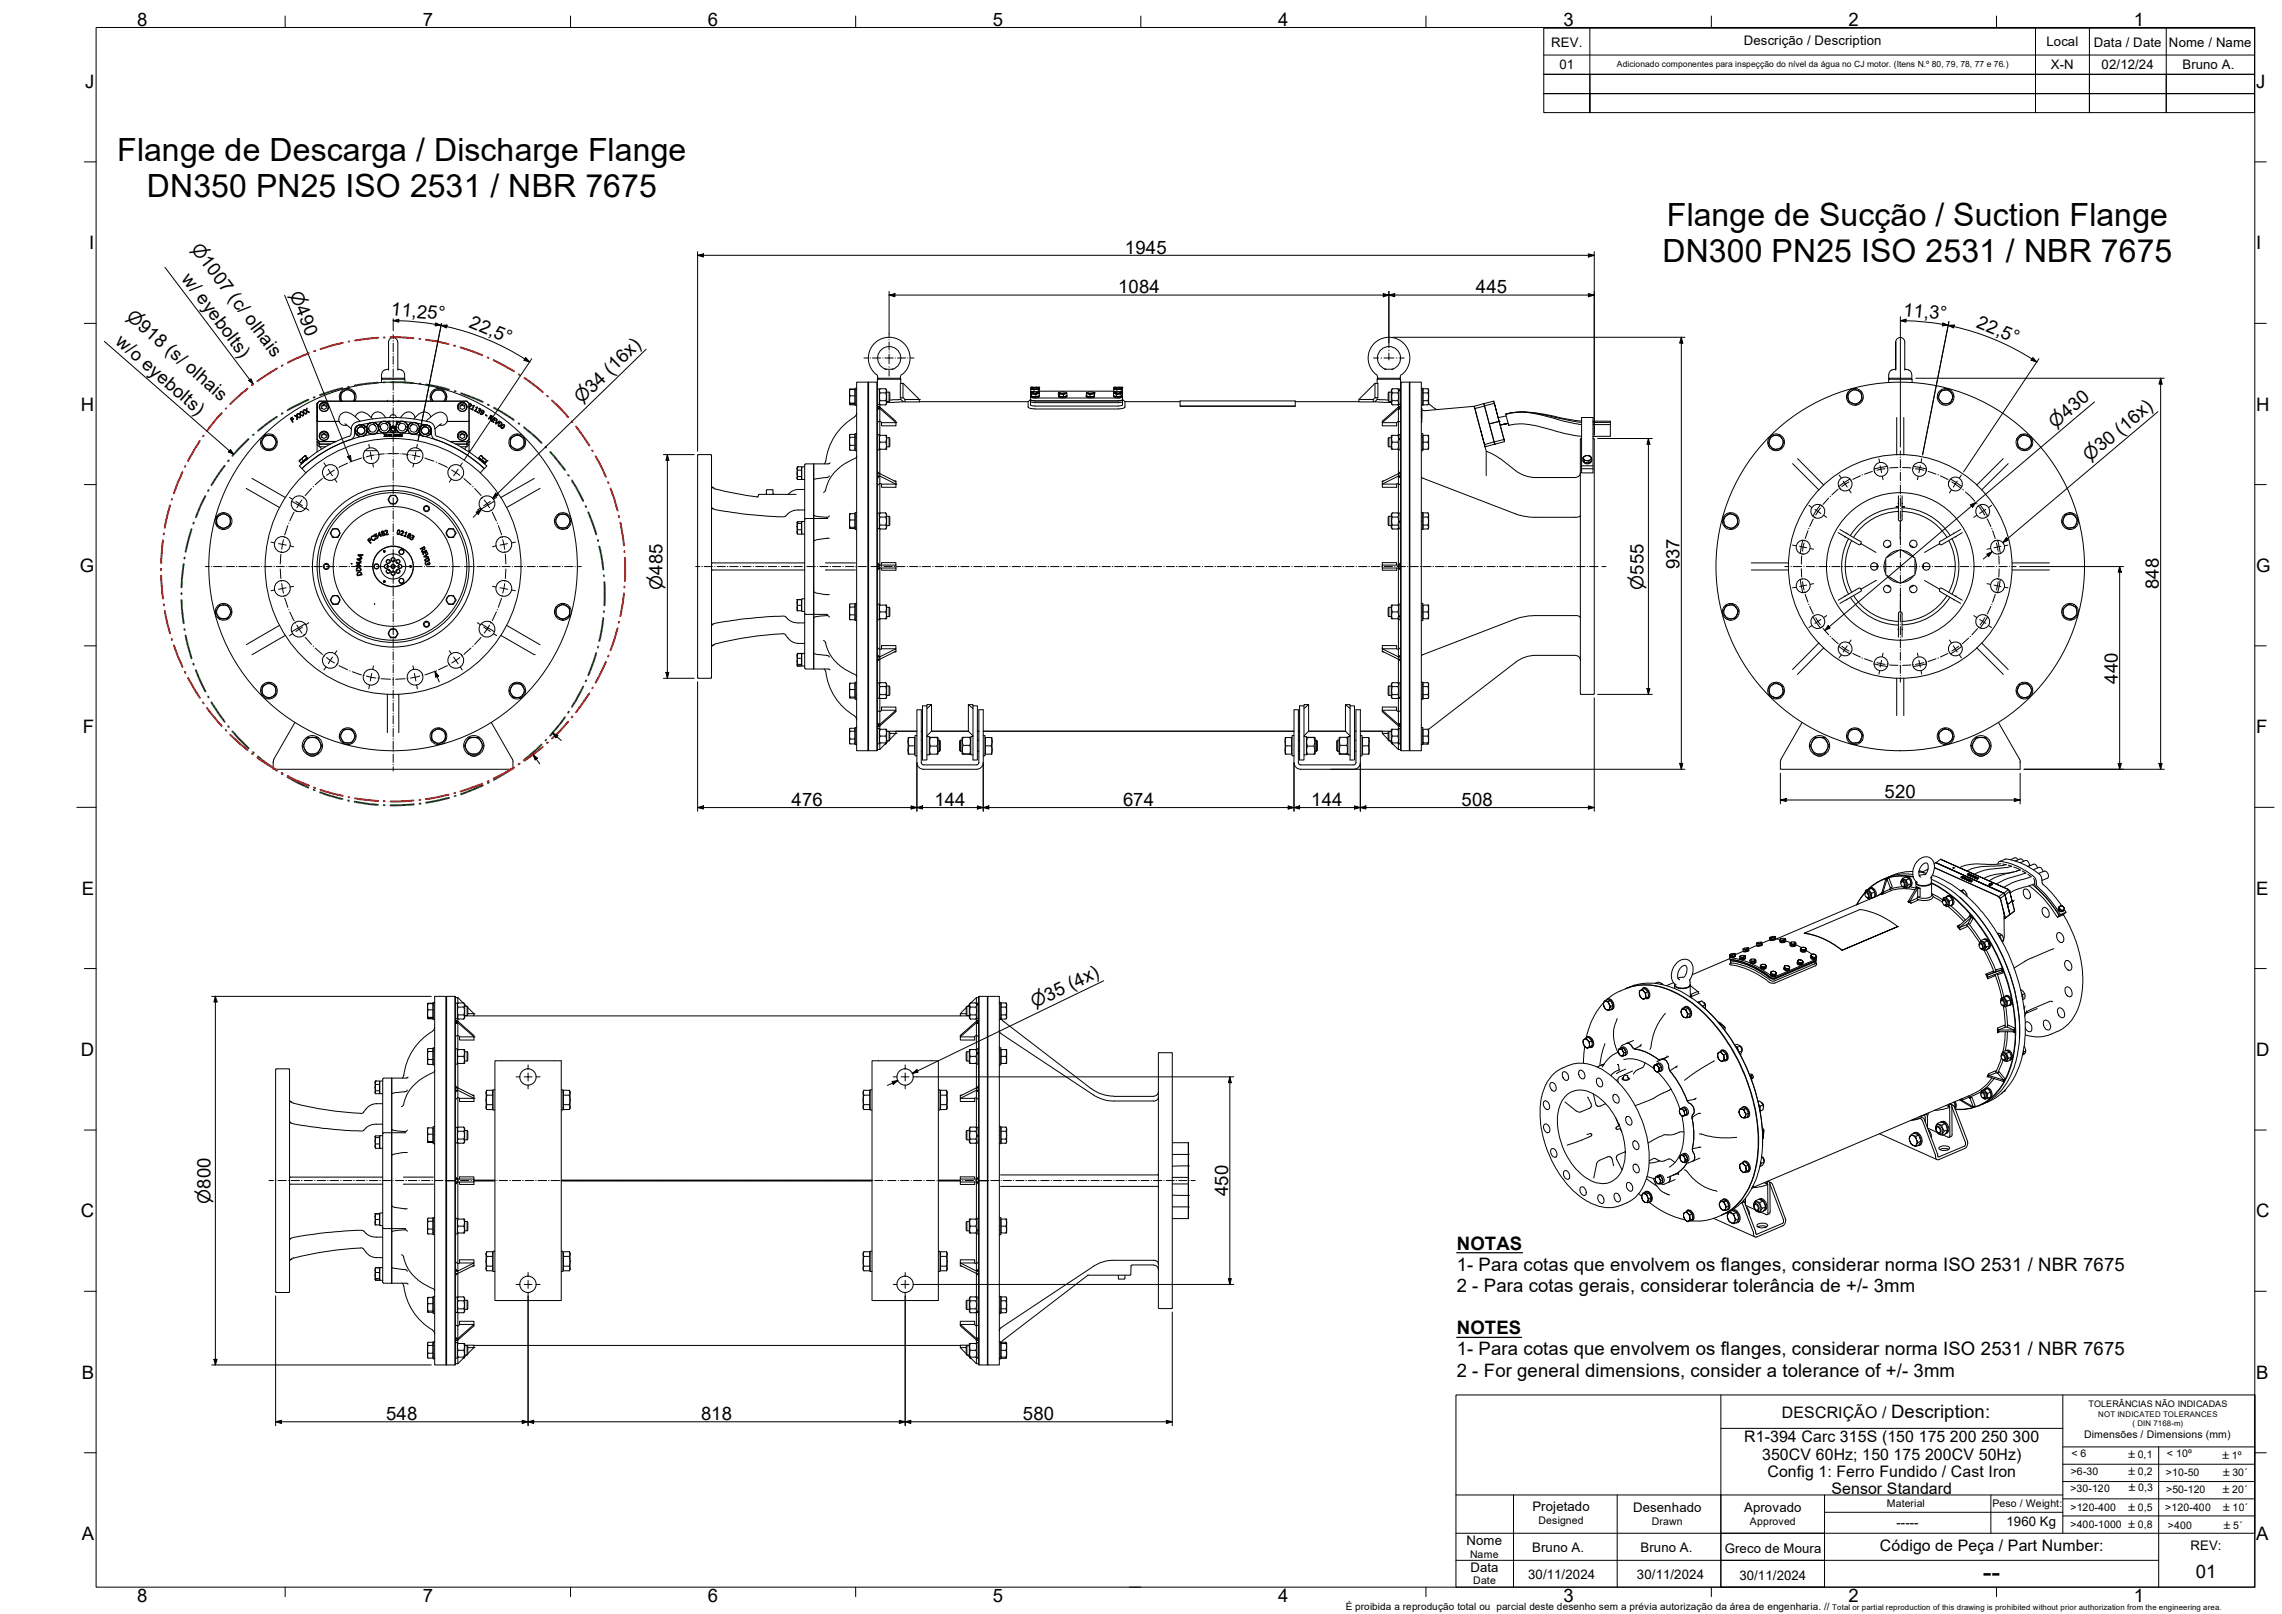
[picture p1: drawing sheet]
<svg xmlns="http://www.w3.org/2000/svg" width="594mm" height="420mm" viewBox="0 0 594 420" stroke-linecap="round" stroke-linejoin="round" font-family="sans-serif">
<defs><g id="words">
<g font-size="8.3">
<text x="30.5" y="41.9">Flange de Descarga / Discharge Flange</text>
<text x="38.2" y="51.4">DN350 PN25 ISO 2531 / NBR 7675</text>
<text x="434" y="58.8">Flange de Sucção / Suction Flange</text>
<text x="432.8" y="68.3">DN300 PN25 ISO 2531 / NBR 7675</text>
</g>
<text font-size="6.9" x="516.2" y="411.5">--</text>
<g font-size="4.8">
<text x="35.8" y="6.8">8</text>
<text x="110" y="6.8">7</text>
<text x="184.3" y="6.8">6</text>
<text x="258.5" y="6.8">5</text>
<text x="332.7" y="6.8">4</text>
<text x="407" y="6.8">3</text>
<text x="481.3" y="6.8">2</text>
<text x="555.5" y="6.8">1</text>
<text x="22.2" y="22.9">J</text>
<text x="587.4" y="22.9">J</text>
<text x="23.2" y="64.9">I</text>
<text x="587.4" y="64.9">I</text>
<text x="292.9" y="66">1945</text>
<text x="47.1" y="72.7" transform="rotate(53 47.1 72.7)">w/ eyebolts)</text>
<text x="291.1" y="76.4">1084</text>
<text x="384.2" y="76.4">445</text>
<text x="101.7" y="82" transform="rotate(6 101.7 82)">11,25°</text>
<text x="495.4" y="82.1" transform="rotate(6 495.4 82.1)">11,3°</text>
<text x="29.8" y="89.3" transform="rotate(41 29.8 89.3)">w/o eyebolts)</text>
<text x="121.9" y="85.1" transform="rotate(23 121.9 85.1)">22,5°</text>
<text x="514.3" y="85.1" transform="rotate(23 514.3 85.1)">22,5°</text>
<text x="21.1" y="106.9">H</text>
<text x="587.4" y="106.9">H</text>
<text x="20.8" y="148.9">G</text>
<text x="437.2" y="148.2" transform="rotate(-90 437.2 148.2)">937</text>
<text x="587.4" y="148.9">G</text>
<text x="562" y="153.3" transform="rotate(-90 562 153.3)">848</text>
<text x="551.4" y="178" transform="rotate(-90 551.4 178)">440</text>
<text x="21.6" y="190.9">F</text>
<text x="587.4" y="190.9">F</text>
<text x="206.1" y="209.7">476</text>
<text x="243.3" y="209.8">144</text>
<text x="292.4" y="209.7">674</text>
<text x="341.4" y="209.8">144</text>
<text x="380.5" y="209.7">508</text>
<text x="490.6" y="207.8">520</text>
<text x="21.3" y="232.9">E</text>
<text x="587.4" y="232.9">E</text>
<text x="21.1" y="274.9">D</text>
<text x="587.4" y="274.9">D</text>
<text x="319.7" y="311.4" transform="rotate(-90 319.7 311.4)">450</text>
<text x="21.1" y="316.9">C</text>
<text x="587.4" y="316.9">C</text>
<text x="379.2" y="325.4">NOTAS</text>
<text x="379.2" y="330.8">1- Para cotas que envolvem os flanges, considerar norma ISO 2531 / NBR 7675</text>
<text x="379.2" y="336.3">2 - Para cotas gerais, considerar tolerância de +/- 3mm</text>
<text x="379.2" y="347.4">NOTES</text>
<text x="379.2" y="352.8">1- Para cotas que envolvem os flanges, considerar norma ISO 2531 / NBR 7675</text>
<text x="21.3" y="358.9">B</text>
<text x="379.2" y="358.4">2 - For general dimensions, consider a tolerance of +/- 3mm</text>
<text x="587.4" y="358.9">B</text>
<text x="100.5" y="369.7">548</text>
<text x="182.5" y="369.7">818</text>
<text x="266.3" y="369.7">580</text>
<text x="492.3" y="369.2">Description:</text>
<text x="21.3" y="400.9">A</text>
<text x="587.4" y="400.9">A</text>
<text x="571.6" y="410.8">01</text>
<text x="35.8" y="417">8</text>
<text x="110" y="417">7</text>
<text x="184.3" y="417">6</text>
<text x="258.5" y="417">5</text>
<text x="332.7" y="417">4</text>
<text x="407" y="417">3</text>
<text x="481.3" y="417">2</text>
<text x="555.5" y="417">1</text>
</g>
<g font-size="4.6">
<text x="49.6" y="64.8" transform="rotate(53 49.6 64.8)">⌀1007 (c/ olhais</text>
<text x="75.4" y="76.6" transform="rotate(68 75.4 76.6)">⌀490</text>
<text x="32.7" y="82.8" transform="rotate(41 32.7 82.8)">⌀918 (s/ olhais</text>
<text x="151.4" y="105.3" transform="rotate(-44 151.4 105.3)">⌀34 (16x)</text>
<text x="535.1" y="111.6" transform="rotate(-40 535.1 111.6)">⌀430</text>
<text x="544" y="120.3" transform="rotate(-40 544 120.3)">⌀30 (16x)</text>
<text x="172.5" y="153.5" transform="rotate(-90 172.5 153.5)">⌀485</text>
<text x="427.9" y="153.5" transform="rotate(-90 427.9 153.5)">⌀555</text>
<text x="269.3" y="262.5" transform="rotate(-26 269.3 262.5)">⌀35 (4x)</text>
<text x="54.8" y="313.4" transform="rotate(-90 54.8 313.4)">⌀800</text>
</g>
<g font-size="4.1">
<text x="463.9" y="369.2">DESCRIÇÃO /</text>
<text x="454.1" y="375.4">R1-394 Carc 315S (150</text>
<text x="499.5" y="375.4">175</text>
<text x="507.6" y="375.4">200</text>
<text x="515.8" y="375.4">250</text>
<text x="523.9" y="375.4">300</text>
<text x="458.7" y="380.2">350CV 60Hz; 150</text>
<text x="493" y="380.2">175</text>
<text x="501.1" y="380.2">200CV 50Hz)</text>
<text x="460.1" y="384.4">Config 1: Ferro Fundido / Cast Iron</text>
<text x="476.8" y="388.9">Sensor Standard</text>
<text x="489.4" y="403.7">Código de Peça / Part Number:</text>
</g>
<g font-size="3.4">
<text x="454" y="11.7">Descrição / Description</text>
<text x="403.9" y="12.1">REV.</text>
<text x="532.8" y="12">Local</text>
<text x="545.1" y="12.1">Data / Date</text>
<text x="564.6" y="12.1">Nome / Name</text>
<text x="406" y="18.1">01</text>
<text x="533.9" y="18.1">X-N</text>
<text x="547.1" y="18.1">02/12/24</text>
<text x="568.1" y="18.1">Bruno A.</text>
<text x="399" y="393.4">Projetado</text>
<text x="425.1" y="393.6">Desenhado</text>
<text x="454.1" y="393.6">Aprovado</text>
<text x="493.7" y="397.6">-----</text>
<text x="522.4" y="397.2">1960 Kg</text>
<text x="381.8" y="402.2">Nome</text>
<text x="398.8" y="403.9">Bruno A.</text>
<text x="427" y="404.1">Bruno A.</text>
<text x="449" y="404.3">Greco de Moura</text>
<text x="570.2" y="403.5">REV:</text>
<text x="382.8" y="409.1">Data</text>
<text x="397.8" y="411">30/11/2024</text>
<text x="426.1" y="411.1">30/11/2024</text>
<text x="452.8" y="411.2">30/11/2024</text>
</g>
<g font-size="2.7">
<text x="542.5" y="374.4">Dimensões / Dimensions (mm)</text>
<text x="539.1" y="384">&gt;6-30</text>
<text x="539.2" y="379.3">&lt; 6</text>
<text x="564.1" y="379.4">&lt; 10º</text>
<text x="539" y="388.3">&gt;30-120</text>
<text x="563.8" y="384.2">&gt;10-50</text>
<text x="563.9" y="388.7">&gt;50-120</text>
<text x="491.2" y="392.4">Material</text>
<text x="518.7" y="392.3">Peso / Weight:</text>
<text x="539" y="393.4">&gt;120-400</text>
<text x="563.7" y="393.4">&gt;120-400</text>
<text x="400.6" y="396.7">Designed</text>
<text x="430" y="396.9">Drawn</text>
<text x="455.5" y="396.9">Approved</text>
<text x="539" y="397.9">&gt;400-1000 ±0,8</text>
<text x="564.3" y="398">&gt;400</text>
<text x="382.7" y="405.6">Name</text>
<text x="383.5" y="412.5">Date</text>
</g>
<g font-size="2.6">
<text x="554.1" y="379.5">±0,1</text>
<text x="578.6" y="379.9">±1º</text>
<text x="554.1" y="384">±0,2</text>
<text x="554.2" y="388.2">±0,3</text>
<text x="578.7" y="388.5">±20´</text>
<text x="578.7" y="384.2">±30´</text>
<text x="554.1" y="393.3">±0,5</text>
<text x="578.8" y="393.4">±10´</text>
<text x="578.9" y="398">±5´</text>
<text x="350.3" y="419">É proibida a reprodução total ou parcial deste desenho sem a prévia autorização da área de engenharia. //</text>
</g>
<text font-size="2.3" x="543.7" y="366.4">TOLERÂNCIAS NÃO INDICADAS</text>
<text font-size="2.2" x="420.9" y="17.4">Adicionado componentes para inspeçção do nível da água no CJ motor. (Itens N.º 80, 79, 78, 77 e 76.)</text>
<g font-size="2">
<text x="546.2" y="368.8">NOT INDICATED TOLERANCES</text>
<text x="555.1" y="371.1">( DIN 7168-m)</text>
<text x="477" y="419">Total or partial reproduction of this drawing is prohibited without prior authorization from the engineering area.</text>
</g>
</g></defs>
<!-- layer: Visible Edges(DIN) -->
<g fill="none" stroke="#000" stroke-width=".26">
<path d="M99.3 97.5v1h6v-1M99.3 98.7v.8M99.5 98.5l-.2 .2h6.1l-.2-.2M100.2 96.3a1.17 1.17 0 0 0-.8 1.1M101.2 96.1l-1 .2M103.5 89a1.17 1.17 0 0 0-1.2-1.1 1.17 1.17 0 0 0-1.1 1.1v7.4M103.6 96.1h.1M103.6 89v7.4M103.7 96.1l.8 .2M104.5 96.3a1.17 1.17 0 0 1 .8 1.1M105.4 98.7v.8M223 99.6v94.2h-.4v-4.4h.4"/>
<path d="M223.1 99.5l-.1 .1M223.1 99.5h2.8M225.9 99.5l.1 .1M226 99.6l.1-.1v95.9zM226 99.6v95.8M226.1 99.5l2.3 .1M228.2 97.5a5.4 5.4 0 0 1-.7-7.9 5.4 5.4 0 0 1 8 0 5.4 5.4 0 0 1-.7 7.9M228.3 99.5v95.9h-2.2M228.4 98.7l-.1 96.7M228.7 98.5l-.3 .2h6.1l-.2-.2M230.4 96.1h2.1M232.4 96.1h-.2"/>
<path d="M232.5 96.1a3 3 0 0 0 1.5-4.7 3 3 0 0 0-4.9 .1 3 3 0 0 0 1.6 4.6M234.4 99.8h.7v3.7h-.7zM234.5 98.7v1.1M234.7 97.5l-.2 .3-.1 .7h-5.9l-.1-.7-.2-.3M235.1 99.8l4.2 4.2M357.9 99.8l-4.1 4.2M357.9 99.8h.1M357.9 99.8h.8v3.7h-.8zM358.3 97.5a5.4 5.4 0 0 1-.7-7.9 5.4 5.4 0 0 1 8 0 5.4 5.4 0 0 1-.7 7.9M358.5 98.7v1.1M358.8 98.5l-.3 .2h6.1l-.2-.2M360.5 96.1h2.1"/>
<path d="M362.5 96.1h-.2M362.6 96.1a3 3 0 0 0 1.5-4.7 3 3 0 0 0-4.9 .1 3 3 0 0 0 1.6 4.6M364.6 99.6v95.8h2.3M364.6 98.7v.9M364.7 99.5l-.1 .1M364.8 97.5l-.2 .3v.7h-6v-.7l-.3-.3M366.9 99.5v95.9zM366.9 99.5h-2.2v95.9M369.9 99.5l-2.9 .1M369.9 99.5l.1 .1M370 99.6v1.5M491.7 97.5v1h6v-1"/>
<path d="M491.7 98.7v.8M491.9 98.5l-.2 .2h6.1l-.3-.2M492.5 96.3l1-.2v-7.1v7.4M492.6 96.3a1.17 1.17 0 0 0-.9 1.1M493.5 89a1.17 1.17 0 0 1 1.2-1.1 1.17 1.17 0 0 1 1.2 1.1v7.4M495.9 96.1h.1M496 96.1l.9 .2M496.8 96.3a1.17 1.17 0 0 1 .8 1.1M497.8 98.7v.8M68.4 116a1.81 1.81 0 0 0 3.2 0M68.4 114.2a1.81 1.81 0 0 1 3.2 0M68.4 114.2l-.2 .7 .2 1.1"/>
<path d="M68.5 114.2l.5-.9h2.1l.5 .9M68.5 116.1l.5 .8h2.1l.5-.8M68.5 114.2l-.6 .9 .6 1M71.6 114.2l.5 .9-.5 1M71.6 114.2l.2 1.1-.2 .7M75.6 108.9l.5-.3 .1 .1-.4 .3 .1 .3 .5-.4 .1 .2-.5 .3 .3 .4-.1 .2zM76.8 108.1l.5 .3 .1-.7v.7l.6 .3-.1 .1-.5-.2-.1 .7v-.8l-.7-.3zM77.5 107.7l.6 .2 .1-.7v.7l.7 .3-.7-.1v.5l-.2 .1 .1-.7zM77.9 119.9v.2M77.9 119.9h.1M78.2 119.7l-.3 .4M78.2 119.7l-.3 .2"/>
<path d="M78.3 107.2l.6 .2v-.6l.2-.1v.7l.6 .3-.6-.2v.6l-.2 .1v-.7zM78.5 119.5l.5 .4-.7 .6-.4-.4M78.9 119l-.7 .7M79.1 106.7l.7 .1 .1-.6v.7l.6 .4-.6-.2v.6h-.2l.1-.7zM79.3 119.7l-.1 .1M79.4 118.6l.5 .5-.9 .8M79.4 118.6h.1M79.4 118.6l-.5 .4M79.4 118.7l.4 .5M79.6 119.8l.5-.4-.1-.2-.7 .5 .3 .1h-.4l-.8 .8 .1 .2 1-.9M79.8 119.7h.1M79.8 119.2h.1"/>
<path d="M82.5 115l.6 .6h2.9h-2.9M82.5 115h.1M82.5 105v4.7v-4.7l.6-.6h38.4l.6 .6v4.7M82.5 109.7h.1M82.5 105h.1M82.5 105l.6-.6h38.4l.6 .6v4.7M82.5 109.7v4.6l.6 .6M82.5 114.3l.6 .6M82.5 109.7h5.8h-5.8v7.9M82.5 115.7l.6 .6M83.1 115.6h.1M83.1 116.3h1.6"/>
<path d="M83.1 115.6v.7M83.1 114.9h4.3M83.2 106.5a1.14 1.14 0 0 1 1.1-1.6 1.14 1.14 0 0 1 1.1 1.6M83.2 114a1.14 1.14 0 0 1 1.1-1.6 1.14 1.14 0 0 1 1.1 1.6M83.2 105.8v.3M83.2 113.3v.3M83.4 116.3l.3 .6M83.8 105.6l.5-.3 .7 .3v.7l-.7 .3-.5-.3zM83.8 113.1l.5-.3 .7 .3v.7l-.7 .4-.5-.4zM84.3 105.5l-.5 .3M84.3 105.5l.7 .3M84.3 113l-.5 .3"/>
<path d="M84.3 113l.7 .3M84.3 105.3v.2M84.3 112.8v.2M85.4 105.8l.1 .3M85.4 113.3l.1 .3M87.4 115h-4.3v.6l-.6-.6M88.6 104.4a2.19 2.19 0 0 1 1.9-3.3 2.19 2.19 0 0 1 1.9 3.3M89.6 101.8l.9-.6 1.8 1.1-.1 2.1M89.6 101.8l-.9 .5 .1 2.1M89.6 101.8a1.81 1.81 0 0 1 2.3 .3 1.81 1.81 0 0 1 0 2.3M89.6 101.8a1.81 1.81 0 0 0-.5 2.6M89.8 110.3l1.6 1.4"/>
<path d="M90.9 113.6a35.8 35.8 0 0 0-13 7.7M91.4 113l-.5 .6M91.4 111.5a1.88 1.88 0 0 1 1.5-1.7 38.3 38.3 0 0 1 19.3 .2 2.65 2.65 0 0 1 1.1 2.9M91.5 111.5l-.1 1.4M92.3 113.1l-.1 .3a1.49 1.49 0 0 1-1 1.1 34.8 34.8 0 0 0-12.6 7.5M92.3 112.6l.5 .5M92.5 112l.8 .8M92.5 111.6l-.2 1.4M92.5 108.5a1.94 1.94 0 0 1 3.4-.4l1.1 1M92.8 113.1a1.56 1.56 0 0 1 .6-2.5 1.56 1.56 0 0 1 2.1 1.6 1.56 1.56 0 0 1-2.3 1.3l-.4-.4M92.8 113.1h.1M92.9 113.1l.5 .4 .7 .1"/>
<path d="M92.9 113.1h.1M93.2 110.8a.92 .92 0 0 0-.8 .8M93.3 112.8h.1M93.4 110.7a1.56 1.56 0 0 0-.5 2.4M93.7 109.6a6.8 6.8 0 0 0-3.3-2.3 1.77 1.77 0 0 0-2.1 1.3 1.77 1.77 0 0 0 1.2 2.1h.8M93.9 110.6l.8 .8M94 110.5l.6 .1 .5 .4M94 110.6l-.7 .1M94.1 113.6a34.8 34.8 0 0 0-15.5 8.4l1 1.1M94.6 110.5l.5 .5M94.7 111.4h.1M94.7 111.4a.98 .98 0 0 0-1.4 0 .98 .98 0 0 0 0 1.4"/>
<path d="M94.7 111.4a.98 .98 0 0 1 0 1.4 .98 .98 0 0 1-1.4 0M95 117.3h3.2M95.1 111h.1M95.2 111l.3 .6M95.5 111.9l.3 .6zM95.5 111.3l.7 .8M95.5 111.7l.1 .2M95.6 112l-.2 .7-.7 .8M95.6 112.1l.2 .3M95.8 112.4h.1M95.8 112.5l.5 .4 .6 .2M96.3 110.1l-2.2 .4"/>
<path d="M96.4 110.1a1.56 1.56 0 0 0-.9 1.6 1.56 1.56 0 0 1 .9-1.6 1.56 1.56 0 0 1 1.8 .5M96.6 108.7a1.86 1.86 0 0 1 1.7-1.5 1.86 1.86 0 0 1 1.9 1.2l.2 .4M97 110l.7 .8M97 113l-2.5 .5M97.1 110l.6 .1 .5 .5M97.2 110l-.8 .1M97.7 109.9l.5 .7M98.2 110.5v.1M98.2 110.6l.3 .6M98.2 110.6h.1M98.2 110.6a1.56 1.56 0 0 1-.3 2.2 1.56 1.56 0 0 1-2.1-.3M98.5 111.3l.2 .6"/>
<path d="M98.6 111.6l.1 .3M98.6 110.7l.6 1M98.7 111.9l-.1-.4-.5 1.1-.6 .4M98.7 111.9l.5 .6 .7 .2M98.7 111.9h.1M99.5 109.8l-2.3 .2M99.6 109.7a1.56 1.56 0 0 0-1.1 1.6 1.56 1.56 0 0 1 1.1-1.6 1.56 1.56 0 0 1 1.8 .8M99.9 113.1h.4v.2l-.3 .3h.3h-.4l.3-.3v-.2zM100 112.7l-2.6 .3M100.3 109.7l.6 1M100.3 109.7l.7 .2 .4 .6M100.3 109.7h-.8"/>
<path d="M100.5 113.1h.1l.2 .5h-.3zM100.8 113.1h.4l-.2 .5 .2-.5zM100.8 104.2v.2M101 109.6l.4 .9M101 109.7h.5M101.3 113.1h.4l-.3 .4 .3 .1h-.4l.3-.3zM101.4 110.5h.1M101.4 110.5l.2 .9M101.4 110.5l.2 1.1M101.5 111.8l.1 .6 .5 .3M101.5 111.7v.1M101.5 109.6v1.1"/>
<path d="M101.5 111.8a.86 .86 0 0 0 .8 .8 .86 .86 0 0 0 .9-.8M101.5 108.7a.86 .86 0 0 1 .8-.8 .86 .86 0 0 1 .9 .8M101.5 111.5v.1M101.5 111.5a.86 .86 0 0 1 .9-.6 .86 .86 0 0 1 .8 .7M101.5 111.5a1.52 1.52 0 0 0-1.8-1.9 1.52 1.52 0 0 0-.8 2.5 1.52 1.52 0 0 0 2.6-.4M101.5 111.5v.2M101.5 111.6a1.56 1.56 0 0 1-1.3 1.1 1.56 1.56 0 0 1-1.5-.8M101.5 111.5a.86 .86 0 0 1 .8-.5 .86 .86 0 0 1 .8 .5M101.6 111.5l-.5 .9-.7 .3M101.8 113.1h.2l.1 .5h-.3zM101.9 111.1v.7M101.9 111.8a.48 .48 0 0 0 .4 .5 .48 .48 0 0 0 .5-.5"/>
<path d="M102.2 112.6l-1.9 .1M102.5 113.1h.4l-.2 .3 .2 .2-.2-.2-.2 .2zM102.5 112.6l1.9 .1M102.6 113.1l.2 .1-.1 .1h-.1zM102.8 111.8a.48 .48 0 0 0-.5-.4 .48 .48 0 0 0-.4 .4M102.8 111.1v.7M103 113.1h.4h-.3l.3 .2h-.3v.3h.3h-.4zM103.1 111.5l.1 .2M103.1 111.6a1.56 1.56 0 0 0 1.4 1.1 1.56 1.56 0 0 0 1.5-.8M103.1 111.5a1.54 1.54 0 0 1 1.7-1.9 1.54 1.54 0 0 1 1.2 2.3 1.54 1.54 0 0 1-2.6 .2l-.2-.4M103.2 111.7l.4 .7 .7 .3M103.2 111.7v.1"/>
<path d="M103.2 109.6v1.1M103.2 109.7h.5M103.2 111.8l-.2 .6-.4 .3M103.2 110.5l-.1 1.1M103.2 110.5l-.1 .9M103.3 110.5h.1M103.4 113.1l.2 .4 .3-.4-.2 .5zM103.7 109.6l-.4 .9M103.8 104.2v.2M104 113.1h.2v.5l-.2-.1zM104.3 109.7h-3.9M104.3 109.7h.8"/>
<path d="M104.4 109.7l-.7 .2-.5 .6M104.4 109.7l-.6 1M104.5 113.1h.1v.5l-.1-.1zM104.7 112.7l2.6 .3M105.1 109.7a1.56 1.56 0 0 1 1.1 1.6 1.56 1.56 0 0 0-1.2-1.6 1.56 1.56 0 0 0-1.8 .8M105.2 109.8l2.2 .2M106 111.9h.1M106 111.9l-.5 .6-.7 .2M106.1 110.7l-.6 1M106.1 111.5l.2 .8 .9 .7M106.1 111.3v.2M106.1 111.5l-.1 .4 .1-.3"/>
<path d="M106.2 111.4l-.2 .5M106.4 110.6a1.56 1.56 0 0 0 .3 2.2 1.56 1.56 0 0 0 2.2-.3M106.4 110.6l-.3 .6M106.5 117.3h3.2M106.5 110.5l-.1 .1M107 109.9l-.6 .7M107.5 110l.8 .1M107.6 110l-.7 .1-.5 .5M107.6 113l2.5 .5M107.6 110l-.7 .8M108 108.7a1.77 1.77 0 0 0-1.5-1.4 1.77 1.77 0 0 0-1.8 .9l-.4 .6M108.2 110.1a1.56 1.56 0 0 1 1 1.6 1.56 1.56 0 0 0-.9-1.6 1.56 1.56 0 0 0-1.9 .5"/>
<path d="M108.4 110.1l2.2 .4M108.9 112.5l-.5 .4-.7 .2M108.9 112.4h.1M109.1 112l.3 1 .6 .5M109.1 111.7v.2M109.2 111.3l-.7 .8M109.2 112.1l-.3 .3M109.2 111.9l-.3 .5M109.5 111l-.3 .6M109.5 111h.1M109.5 111a1.56 1.56 0 0 1 2.2-.1 1.56 1.56 0 0 1 .2 2.2M109.6 111a1.56 1.56 0 0 0 .1 2.2 1.56 1.56 0 0 0 2.1 0"/>
<path d="M109.9 111.4a.98 .98 0 0 0 .1 1.4 .98 .98 0 0 0 1.4 0M110 111.4a.98 .98 0 0 1 1.3 0 .98 .98 0 0 1 .1 1.4M110 111.4h.1M110.1 110.5l-.6 .5M110.5 113.6a34.8 34.8 0 0 1 15.6 8.4M110.6 110.6l.8 .1M110.7 110.5l-.6 .1-.6 .4M110.8 110.6l-.8 .8M110.9 109.6a7.2 7.2 0 0 1 3.5-2.3 1.77 1.77 0 0 1 2 1.3 1.77 1.77 0 0 1-1.2 2.1h-.8M111.3 110.7a1.56 1.56 0 0 1 .5 2.4M111.4 112.8h.1M111.5 110.8h.1"/>
<path d="M111.5 110.8l.5 .3 .3 .5M111.8 113.1h.1M111.8 113.1l-.6 .4-.6 .1M112.1 108.5a1.94 1.94 0 0 0-3.4-.4l-1 1M112.2 112l-.8 .8M112.2 111.6l.1 1.4M112.2 104.4a2.19 2.19 0 0 1 1.9-3.3 2.19 2.19 0 0 1 1.9 3.3M112.3 112.6l-.5 .5M112.3 113.1l.1 .3a1.49 1.49 0 0 0 1.1 1.1 34.8 34.8 0 0 1 12.6 7.5M112.6 104.2l.1 .2zM113.3 113l.5 .6M113.8 113.6a35.8 35.8 0 0 1 12.9 7.7"/>
<path d="M114.1 101.5a1.81 1.81 0 0 0-1.5 2.7M114.1 101.5a1.81 1.81 0 0 1 1.7 1 1.81 1.81 0 0 1-.2 1.9M114.2 101.5h1l1.1 1.8-.7 1.1M114.2 101.5h-1l-.6 .9-.5 .9 .5 .9M114.9 110.3l-1.7 1.4M116.4 109.7h5.7M117.2 114.9h4.3M119.3 106.5a1.14 1.14 0 0 1 1-1.6 1.14 1.14 0 0 1 1.1 1.6M119.3 114a1.14 1.14 0 0 1 1-1.6 1.14 1.14 0 0 1 1.1 1.6M119.3 105.8l-.2 .3M119.3 113.3l-.2 .3M119.8 105.6l.5-.3 .7 .3v.7l-.7 .3-.5-.3z"/>
<path d="M119.8 113.1l.5-.3 .7 .3v.7l-.7 .4-.5-.4zM120 116.3h1.5M120.3 105.5l-.5 .3M120.3 105.5l.7 .3M120.3 113l-.5 .3M120.3 113l.7 .3M120.3 105.3v.2M120.3 112.8v.2M121.3 116.3l-.3 .6M121.4 105.8l.1 .3M121.4 113.3l.1 .3M121.5 115.6h.1"/>
<path d="M121.5 114.9v1.4M122.1 117.3l.1 .4M122.1 105.8l.3-.1a.29 .29 0 0 0 .2-.4 .29 .29 0 0 0-.4-.1 .4 .4 0 0 1 .6 .2 .4 .4 0 0 1-.4 .5l-.3 .1M122.1 106.1l.3 .3-.3-.1M122.1 115l-.6 .6h-2.8h2.8M122.1 115h.1M122.1 109.7v4.7l-.6 .6h-4.2M122.1 109.7v4.6l-.6 .6M122.1 114.3v3.3M122.1 115.7l-.6 .6M122.1 115l-.6 .6M123.1 105.6h.4l-.5 1 .1 .2-.5-.3h.3l.4-.7z"/>
<path d="M123.9 106h.4l-.5 1 .2 .2-.6-.3h.3l.4-.7zM124.7 106.3a.39 .39 0 0 1 .5 .3 .39 .39 0 0 1-.3 .4l.1 .1a.36 .36 0 0 1-.4 .5 .36 .36 0 0 1-.3-.5l.1 .2a.24 .24 0 0 0 .4 0 .24 .24 0 0 0-.1-.4l.4-.2-.4-.2zM124.8 119.2h.1M124.9 119.7h.1M125.1 118.6l.4 .3M125.1 118.6h.1M125.1 118.6l-.4 .5 .7 .6 .4-.5M125.2 118.6h.1M125.2 118.6l.3 .3M125.3 106.9a.47 .47 0 0 1 .8 .2 .47 .47 0 0 1-.4 .6l-.3 .2-.4-.1 .1-.2 .1 .2 .4-.1 .1-.2-.5-.2zM125.4 119.7l1 .8 .3-.6M125.5 118.9l.7 .6"/>
<path d="M125.6 119.9v.3zM125.6 119.9h.1M125.6 119.9l-.9-.7-.2 .2 1 .8M125.7 120l.7 .6-.2 .2-.6-.6M126.2 119.5l.5 .4M126.4 107.9l.3 .4zM126.6 119.9l-.4 .5M126.7 119.9h.1M126.8 119.9h.1M127.8 108.1l.5 .3-.1 .4-.4 .1 .1 .7-.2-.1v-.6l-.2-.1-.4 .3zM127.8 108.2l.3 .4-.2 .2-.3-.2zM128.7 108.6l.6 .5-.1 .1-.5-.4-.2 .3 .5 .4-.5-.2-.3 .3 .4 .4-.6-.4z"/>
<path d="M129.3 109.1l.2 .1-.3 1 .8-.6 .2 .1-1.1 .7-.1-.1zM130 110.1a.44 .44 0 0 1 .7 0 .44 .44 0 0 1-.3 .7l-.3 .2-.4-.2zM130.1 110.2l.2-.2a.5 .5 0 0 1 .2 .6 .5 .5 0 0 1-.6 .3l-.1-.2zM130.7 110.7l.4-.2a.6 .6 0 0 1 .1 .7 .6 .6 0 0 1-.8 .2v-.3zM130.7 110.8l.4-.2a.5 .5 0 0 1 0 .6 .5 .5 0 0 1-.5 .2l-.1-.2zM135.6 113.6a1.81 1.81 0 0 0-2.8 1.5 1.81 1.81 0 0 0 2.8 1.6M135.6 113.6l.5 .5 .4 1M135.6 113.6l.9 .5v1M135.6 113.6l-.9-.5-1.9 1v2.1l1.9 1 .9-.5M136.5 115.1l-.4 1.1-.5 .5M136.5 115.1v1.1l-.9 .5M181.6 118.5v57.9"/>
<path d="M181.7 118.3h3.4M181.8 118.4l-.1 .1M185.1 118.4l.1 .1M185.2 118.5v57.9M221.2 101.5l.1 3.9-.1-.2M221.2 101.5l.1-.1-.1 3.7M221.2 105.1h.1M221.2 101.3v.2M221.2 113.2l.1 4M221.3 104.9h1.3v.3l-1.4-.1M221.3 101.4h1.3v3.5M221.3 113.1h1.3v4.1h-1.3l-.1-.3z"/>
<path d="M221.3 103h1.3M221.3 113.8h1.3M221.3 115.9h1.3M222.6 101.4l-1.3-.1-.1 .2M222.6 105.2v.2h-1.3M222.6 101.6h.1M222.6 116.8h.1M222.6 113.5h.1M223 107.5v.3a2.52 2.52 0 0 1-1.6 1.4 15.3 15.3 0 0 0-6.4 10.8M223 118.7l-.3 .6a11.6 11.6 0 0 0-7.8 8.5l-.5 .4M223 101.1h-.4v4.4h.4M223 112.9h-.4v4.4h.4"/>
<path d="M228.4 101.3h.5v4h-.5M228.4 113.1h.5v4h-.5M228.4 106.7l.6-.4h-.6h.6l4.2 3.7M228.4 109.9l.6-.3 .5 .4M228.4 105.7l.6 .3h-.6h.6v7.3M228.9 113.5h1.9v3.4l-1.9-.1M228.9 105l.2 .4M229 116.9v6.4l4.2 2.1v.6M229 105.2v.8l4.2 3.6v.4M229.1 101.2v4.2M229.1 113.3v3.6M229.1 105.4h1.5"/>
<path d="M229.1 101.2h1.5M229.1 102.3h1.5M229.1 104.3h1.5M229.1 115.1h1.5M229.1 101.2l-.2 .4M229.5 110h3.7v.8h-3.7zM230.6 101.2l.2 .4-.2 .7 .2 .7-.2 1.3 .2 .7-.2 .4M230.6 113.3l.2 .7-.2 1.1 .2 1.1-.2 .7M230.6 101.2l.2 .4v3.4l-.2 .4M230.8 104.5h.7M230.8 102.1h.7M230.8 116.3h.7"/>
<path d="M230.8 114h.7M231.5 102.1l.1 .2v2l-.1 .2M231.5 114l.1 .1v2l-.1 .2M231.5 102.1v2.4M231.5 114v2.3M233.2 110h.1M234.5 104l-2.9 .1M234.5 103.5v.5M234.5 104l.6 .6M235.1 103.6l.5 .4M235.1 104.6l-4.3 .2M235.1 104.6h.5"/>
<path d="M235.6 104h3.7v.6h-3.7zM239.3 104h.1M239.3 104.6h28.4M267.7 104.6v1.4l.6 .3 1.1 .2h21.8l1-.2 .7-.3v-1.4M268.3 104.5l.9 .3h22.1l.9-.3M268.3 104.1l1.1 .3h21.7l1.1-.3M268.3 103.3l.7 .3h22.5l.7-.3M268.3 104l-.6 .6M268.4 102.2h.1M268.4 102.3l.8-.3 1.2 .3M268.4 100.9v1.9l.1 .4 1.2 .1M268.4 101.8l-.1 3.7 .9 .2h22.1l.9-.2v-2.2"/>
<path d="M268.4 101.9l.6 .2M268.4 103v.1l.4 .2h1.3l.4-.2M268.4 100.8h2M268.4 100.8h.1M268.4 100.8h2.1M268.5 101.1h.1M268.5 102.3l.6 .2-.6 .1zM268.5 102l.6 .1M268.5 102h.1M268.5 102.2l-.1 .1M268.5 102.6v.6M268.7 101.3h1z"/>
<path d="M269.1 102.5h1l-.4 .2zM269.2 101.1l1.4 .2M269.2 101.1h-.7l-.1 .2h.3l-.2-.2M269.2 100.9v.2M269.2 101.4v.6M269.7 102.7v.6l.9-.3M269.7 101.3l.7-.1-.1 .2zM270.1 102.5l.3-.2 .2 .2zM270.3 103.1l-.7 .2-.9-.1M270.3 100.9v.2M270.3 101.4v.6M270.4 102l-.7 .1"/>
<path d="M270.4 102h.1M270.4 102.2h.1M270.4 102.2v.1M270.4 101.9l.2 .1-.7 .1M270.4 100.8h.1M270.4 100.8l.2 .5M270.4 101.1l.2 .1M270.6 102l-.2 .2M270.6 102.5l-.2 .9-1 .1a.78 .78 0 0 1-1-.5M270.6 101.3v.5l-.3 .2-1.9-.1M270.6 101.8h19.3M275.5 102.3v.5l.3 .4 1.1 .1"/>
<path d="M275.6 103a2.22 2.22 0 0 0 2.1 .1M275.7 102.3l.6 .2-.5 .1zM275.7 102.2l-.2 .1M275.8 102.6v.6M276.3 102.5h1l-.4 .2zM276.9 102.7v.6l.8-.3M277.3 102.5l.4-.2v.1zM277.5 103.1l-.7 .2-.9-.1M277.6 102.2l.1 .1a2.31 2.31 0 0 0-2.2 0M277.7 102.5v.9l-1.2 .1a.67 .67 0 0 1-.9-.5M282.8 103a.67 .67 0 0 0 .9 .5h.3a.67 .67 0 0 0 .9-.5M282.8 103v.2l1.1 .1a.67 .67 0 0 0 1-.3"/>
<path d="M282.8 102.3l.5 .2h-.5zM282.8 102.5v.6l1 .2 1.1-.1M283 102.2l-.2 .1 1.2-.3 .9 .3M283 103.2h1.7M283.3 102.5h1zM283.8 102.7v.6M284.3 102.5l.6-.2v.2zM284.8 102.2l.1 .1M284.9 102.3h.1M284.9 102.3v.9v-.7M289.9 102.5v.5l.8 .2M289.9 100.9l.2 1.3"/>
<path d="M289.9 102.3l.2-.1v.2l.2 .1h-.4zM290 101.9l.6 .2M290.1 101.1h.1M290.1 102.2l1.2-.2 .9 .3M290.1 102.2h.1M290.1 102l.7 .1M290.1 102h.1M290.2 103.1l.6 .2 .9-.1M290.3 102.5h1l-.6 .2zM290.4 101.3h.9zM290.7 102.7v.5h1.1M290.8 101.1h1l.4 .2"/>
<path d="M290.8 101.1h-.7l-.2 .2h.5l-.3-.2M290.8 100.9v.2M290.8 101.4v.6M291.3 102.5l.7-.1-.2 .2zM291.3 101.3l.7-.1-.1 .2zM291.9 100.9v.2M291.9 101.4v.6M292 102l-.6 .1M292 102h.1M292 102.2l.2 .1M292 102.2h.1M292 101.9l.2 .1-.7 .1"/>
<path d="M292 101.1l.2 .1M292.1 103a1.38 1.38 0 0 1-1.6 .3l-.6-.3a1.07 1.07 0 0 0 1.5 .5l.6-.1 .2-.4M292.1 100.8l-2.2 .1 2.2-.1 .1 .5M292.1 100.8h.1M292.2 102l-.1 .2M292.2 101.8v1.5M292.2 101.3v.5l-.3 .2-2-.1M292.2 102.3v.6l-.4 .3v-.6M292.2 104l.7 .6M292.9 104.6h14.3M307.2 105.7l30 .1v-1.4h-30v1.3h30M337.2 104.6h16.6"/>
<path d="M353.8 104h3.7v.6h-3.7zM357.5 104.6h.4M357.9 104.6l4.3 .2M358 103.6l-.5 .4M358.5 104l2.9 .1M358.5 103.5v.5M358.5 104l-.6 .6M359.9 110h3.7v.8h-3.7zM361.6 102.1l-.2 .2v2l.2 .2M361.6 114l-.2 .1v2l.2 .2M361.6 102.1v2.4M361.6 114v2.3"/>
<path d="M361.6 104.5h.6M361.6 102.1h.6M361.6 116.3h.6M361.6 114h.6M362.5 101.2l-.2 .6 .2 .5M362.5 102.3l-.2 1a1.63 1.63 0 0 1 0 1.6l.2 .5M362.5 113.3l-.2 .9 .2 .9M362.5 115.1l-.2 1 .2 .8M362.5 101.2l-.3 .4v3.4l.3 .4M362.5 105.4h1.4M362.5 101.2h1.4M362.5 102.3h1.4"/>
<path d="M362.5 104.3h1.4M362.5 115.1h1.4M363.6 110l.4-.4v3.7M363.9 101.2l.2 .6a1.47 1.47 0 0 0 0 1.5 1.63 1.63 0 0 0 0 1.6l-.2 .5M363.9 113.3l.2 .9-.2 2.7M363.9 101.2l.3 .4M364 105.2v.8l-4.1 3.6v.4l4.1-3.7M364 106.3h.6h-.6l.6 .4M364 106.3v3.3l.6 .3M364 116.9v6.4l-4.1 2.1M364.2 114.5h.1M364.2 113.5h-2l.1 3.4 1.9-.1"/>
<path d="M364.2 105l-.3 .4M364.6 101.6l-.4 .2M364.6 101.5l-.4 .1M364.6 101.3h-.4v4h.4M364.6 114.2l-.4 .3M364.6 114l-.4 .3M364.6 113.1h-.4v4h.4M364.6 105.7l-.6 .3h.6h-.6v.3M370 106.2l.1 .1M370 105.5h.4v-4.4h-.4v94.3M370 106.7h.1M370 106.6l.1 .1"/>
<path d="M370 106.3h.1a.56 .56 0 0 0 .7 .6M370 107.7h.1M370 107.6l.1 .1M370 107.3l.1 .3M370 107.1l.1 .2M370 108.9v1.1M370 108.6l.1 .3M370 108.5l.1 .1M370 108.2l.1 .3M370 108.1l.1 .1M370 107.8l.1 .3M370 107.7l.1 .1"/>
<path d="M370 106.8l.1 .3M370 106.7l.1 .1M370 112.9h.4v4.4h-.4M370.4 104.9h.1M370.4 101.6h.1M370.4 116.8h.1M370.4 113.5h.1M371.7 102.3l.2 1-.2 1M371.7 101.2l.2 .6-.2 .5M371.7 104.3l.2 .6-.2 .5M371.7 104.3h-1.2v1.1h1.2l.2-.3M371.7 102.3h-1.2v2"/>
<path d="M371.7 101.2h-1.2v1.1M371.7 115.1l.2 1M371.7 113.3l.2 .9-.2 .9M371.7 115.1h-1.2v1.8h1.2M371.7 113.3h-1.2v1.8M371.7 101.2l.2 .3v3.6M371.7 113.3h.2v2.8M371.9 116.1v.8h-.2M371.9 116.1l-.2 .8M371.9 105.1l1.8 1.3 .5 .2M383.8 105.8l-13 1.1M383.8 105.8l.2 .5z"/>
<path d="M386.3 105.1l2.6 9.9 2.6-.6-1.2-4.7M386.3 105.1l-2.5 .7M386.3 105.1h.1M386.3 105.1l1.4 5.2M386.5 105.7l-2.5 .6 2.5 9.4-2.6-9.4M386.5 115.7l.2 .6zM386.6 116.3l.3 1v6.5M386.9 117.5l.3 .1M387.2 117.6l1.7 .8 1.5 1M387.7 110.3l1.4 5.3M387.7 110.3l2.6-.6 1.4 5.3-.2-.7M388.8 104.4l1.5 5.3z"/>
<path d="M388.8 104.4l-2.5 .7M389 105l-2.5 .6M389 105h.1M389.1 115.6h.1M389.1 115.6l-2.4 .7M389.1 115.6l-.2-.6-2.4 .7M390.3 109.7h.1M390.3 109.7l-2.6 .6M390.5 119.3l4.1 3.2M390.5 110.7l2.1-.5zM391.7 115l-2.6 .6M392 107.8l.8 2.9"/>
<path d="M392 107.8a18.4 18.4 0 0 1 10.3 .5l4.8 1.3 4.6 .9M392 107.8l.6-.1a22.6 22.6 0 0 1 10.9 .6l5.9 1.3 2.3 .4M392 107.8a23 23 0 0 1 11.5 .3l5.4 1.2 2.8 .3M392.1 108.3l-2.1 .5M392.6 110.2l-2.1 .5M392.7 110.7h.1M392.8 110.7a15.7 15.7 0 0 1 8.8 .6l5.6 1.5 4.5 .8M411.4 114.3v66.3M411.5 114.2h.2M411.6 114.2l-.1 .1M411.7 113.6v-4.9h3v13.3M411.7 113.6v8.4"/>
<path d="M412.1 119.2v.5l.6 .7a1.22 1.22 0 0 0 1.6-.4M412.1 119.2l.3-.3-.2 .6zM412.1 119.8l.3 .5M412.1 119.9a1.16 1.16 0 0 0 1.1 .9 1.16 1.16 0 0 0 1.1-.8M412.2 119.5l.9 .4h-.6zM412.4 118.9l.4-.3h.6zM412.5 119.9v.5l1.1 .1M413.1 119.9l.9-.2-.4 .4zM413.4 118.6l.6 .1 .2 .3zM414.2 119l.2 .5-.4 .2 .3-.4zM414.4 119.5v.4l-.8 .6v-.4M414.7 110.5h4.5"/>
<path d="M414.7 109.6h4.5v.4M414.7 114.2h.2M414.9 114.2l.1 .1M415 114.3v66.3M419.2 110.5v3.1h-4.5M419.2 110v.5M419.2 110h-4.5M460.7 114.5l-.4 .9 1.3 1.7 1-.2M460.7 114.5a1.81 1.81 0 0 0 1.9 2.4M463.8 114a1.81 1.81 0 0 1-1.2 2.9M463.8 114a1.81 1.81 0 0 0-3.1 .5M463.8 114l-.6-.8-1 .1-1.1 .2-.4 1"/>
<path d="M463.8 114l.6 .9-.7 1.9-1.1 .1M467.9 119.4l6.9 6.9M483.6 101.6l-1-.3-.8 .6M483.6 101.6l.9 .4 .3 2.1-1.6 1.3-2-.8-.3-2.1 .9-.6M483.6 101.6a1.81 1.81 0 0 1 .8 2.7 1.81 1.81 0 0 1-2.7 .4 1.81 1.81 0 0 1 .1-2.8M483.6 101.6h-1.1l-.7 .3M493.8 108.7v9.7M495.6 108.7v9.7M506.3 101.5l.7 .1 .9 .6M506.3 101.5a1.81 1.81 0 0 0-1.2 2.9 1.81 1.81 0 0 0 3.1-.4M506.3 101.5l1-.1 .6 .8M506.3 101.5l-1 .1-.8 2 1.3 1.6 2-.3 .4-.9"/>
<path d="M507.9 102.2l.4 .7-.1 1.1M507.9 102.2l.7 .8-.4 1M521.5 119.4l-6.9 6.9M527.7 113.5l1 .3 .3 2.1-.9 .7M527.7 113.5l-1-.4-1.6 1.2 .3 2.1 1 .4M527.7 113.5a1.81 1.81 0 0 1 .4 3.1M527.7 113.5a1.81 1.81 0 0 0-2.4 1 1.81 1.81 0 0 0 1 2.3M528.1 116.6l-.6 .3-1.2-.1M528.1 116.6l-.8 .6-.9-.4M57.3 134.1l-.9 .5v1M57.3 134.1l.9-.6 1.7 1.1v2.1l-1.7 1-1.8-1v-1.1M57.3 134.1a1.81 1.81 0 0 1 2.6 .9 1.81 1.81 0 0 1-1.4 2.4 1.81 1.81 0 0 1-2.1-1.8"/>
<path d="M57.3 134.1l-.6 .5-.3 1M64.1 127.1l8.7 5M65.6 124.5l8.7 5M75.9 130.5l3.5 2M77.9 121.3l.7 .7M78.4 120.4h.1M78.9 120.4h.1M87.2 137.6h.7l.7 1.2-.3 .6M87.2 137.6h-.6l-.6 1.2 .6 1.1h1.3l.4-.5M87.3 137.6a1.11 1.11 0 0 0-1 1.7 1.11 1.11 0 0 0 1.9 0M87.3 137.6a1.11 1.11 0 0 1 .9 1.7M96.6 139.7l.4-.2 .3 .1a.45 .45 0 0 0-.5 .4 .45 .45 0 0 0 .4 .5 .45 .45 0 0 0 .5-.4 .52 .52 0 0 1-.5 .6 .52 .52 0 0 1-.6-.4z"/>
<path d="M97.3 139.2l.7-.3v.1l-.4 .3 .1 .3a.39 .39 0 0 1 .6-.1 .39 .39 0 0 1 0 .5 .39 .39 0 0 1-.5 .1 .29 .29 0 0 0 .4-.1 .29 .29 0 0 0-.2-.4 .29 .29 0 0 0-.3 .2zM98.7 138.6a.75 .75 0 0 1 .4 1.1l-.1-.4-.5 .3zM98.7 138.8l.2 .4-.3 .2zM99.5 138.9h.1M99.9 138.8a.33 .33 0 0 0 0-.5 .33 .33 0 0 0-.5 .1 .33 .33 0 0 0 .1 .5M99.9 138.8a.35 .35 0 0 1 .1 .5 .35 .35 0 0 1-.5 .1 .35 .35 0 0 1 0-.5M99.9 138.8h.1M100.2 138.2a.45 .45 0 0 1 .7 0 .45 .45 0 0 1-.2 .7l-.2 .2 .6-.1v.2l-.7 .1-.1-.2 .5-.7-.2-.2zM101.7 128.9h1.3l.6 1.2-.6 1.1h-1.3l-.4-.5-.3-.6zM103.6 138h.1a.62 .62 0 0 1 .5 .6 .62 .62 0 0 1-.6 .6 .68 .68 0 0 1 0-1.2zM103.7 138.1l.3 .1-.1 .8a.27 .27 0 0 1-.4-.1 .27 .27 0 0 1 .1-.4zM104.5 138.3h.1"/>
<path d="M104.5 138.2a.46 .46 0 0 1 .6 .4 .46 .46 0 0 1-.5 .4l-.2 .2 .6 .1-.1 .1-.7-.2 .8-.7-.2-.2h-.3zM105.5 138.6l.4-.1-.4 1.1 .2 .1-.5-.1 .2-.1 .3-.8zM106.4 139.4a.33 .33 0 0 1 .2-.5 .33 .33 0 0 1 .4 .3 .33 .33 0 0 1-.3 .4M106.4 139.4h.1M106.4 139.4a.37 .37 0 0 0-.4 .4 .37 .37 0 0 0 .5 .3 .37 .37 0 0 0 .2-.5M106.7 139.6h.1M107.3 139.3l.5 .3v.3l-.4 .1a.35 .35 0 0 1-.2 .5 .35 .35 0 0 1-.4-.4l.2 .2a.22 .22 0 0 0 .4 0 .22 .22 0 0 0-.2-.4l.5-.2-.4-.2zM107.4 140h.1M116.8 137.6h1.2l.7 1.2-.7 1.1h-1.2l-.4-.5-.3-.6zM125.7 120.4h.1M126 122l-1 1.1M126.7 121.3l-.6 .7"/>
<path d="M128.7 130.5l-3.4 2M139.1 124.5l-8.7 5M140.6 127.1l-8.7 5M145 134.7a1.81 1.81 0 0 1 3.1 0M145 134.7a1.81 1.81 0 0 0 1.5 2.8M145 134.7l-.6 .9 1.1 1.9h1M145 134.7l.5-.9h2l.6 .9M148.1 134.7l.5 .9-.5 .9-.6 1h-1M148.1 134.7a1.81 1.81 0 0 1-1.6 2.8M185.2 126.5l.4 .5M185.2 131.9l.3 .5a86.4 86.4 0 0 0 17.2 2.1l1.8-.1a4.1 4.1 0 0 1 3.3-1.6h1.7M185.6 127h.1"/>
<path d="M185.6 127l.7 .4M186.3 127.3l5.4 1.2 5.5 .9M197.4 129.2l-.3 .2M197.6 128.7h9.7M197.6 128.7l-.2 .4M199.5 127.6l-.1 1M199.6 127.6h1.6M201.2 127.6v1M201.3 128.5l.1 .1M205.2 128.6l-.1 .1M207.5 136l.1 .2M207.5 136l.1 3v-2.8"/>
<path d="M207.5 136h.1M207.5 136l.1-.2h1.1v.4h-1.1M207.6 135.9l-.1 .1M207.6 121.5h.1M207.6 121.5v3.3M207.6 121.5h1.1v3.3h-1.1l-.1-.2zM207.6 122.4h1.1M207.6 124.1h1.1M207.6 137.9h1.1M207.8 127.4h1.7M207.9 127.4l-1.4 .3-1.2 .9M208.7 136.2v2.8h-1.1"/>
<path d="M208.7 121.8h.1M208.7 124.5h.1M208.7 136.1h.1M208.7 138.7h.1M209.5 121v52.9l.2 .2M209.5 121.5h-.8v3.3h.8M209.5 135.7h-.8v3.3h.8M209.7 120.8h2.1v13.3M209.7 135h5.8M209.7 135l-.2 .3M209.7 120.8l-.2 .2M211.8 134.1v6.8"/>
<path d="M211.8 134.1l.1 .1a6.8 6.8 0 0 0 3.4 .5l.5-.2 .1-.2M211.8 124.8v9.3M214.9 120l-.4 .8M215.9 123.9l-.2 .3-.4 .1-3.5 .5M216.1 120.5l-.3 .3h-4v4M221.2 133.8h.1M221.2 137.5h.1M221.2 133.8v3.7M221.3 133.7l-.1 .1M221.3 133.7h1.3v3.9l-1.4-.1zM221.3 137.3h1.3M221.3 135.4h1.3"/>
<path d="M222.6 134h.1M223 133.4h-.4v4.4h.4M228.4 133.6h.5v4h-.5M228.4 124.5l.6-.6h-.6h.6l4.2 2.1M228.4 122.8l.6 .5h-.6h.6v10.4M228.9 137.3l.2 .4M229 137.5v9.6h4.2v.8M229.1 133.5v4.2M229.1 137.7h1.5M229.1 134.6h1.5M229.1 133.5h1.5M229.1 136.7h1.5"/>
<path d="M229.1 133.5l-.2 .5M229.5 126l-.5-.2-.6 .5M229.5 126h3.7v.9h-3.7zM230.6 133.5l.2 .5-.2 .6 .2 .8-.2 1.3 .2 .6-.2 .4M230.6 133.5l.2 .5v3.3l-.2 .4M230.8 136.8h.7M230.8 134.4h.7M231.5 134.4l.1 .2v2l-.1 .2M231.5 134.4v2.4M232.8 125.2h.4v.2M233.2 126h.1M359.9 126h3.7v.9h-3.7z"/>
<path d="M360.2 125.2h-.3v.2M361.6 134.4l-.2 .2v2l.2 .2M361.6 134.4v2.4M361.6 136.8h.6M361.6 134.4h.6M362.5 133.5l-.2 .6a1.47 1.47 0 0 1 0 1.5 1.56 1.56 0 0 1 0 1.6l.2 .5M362.5 133.5h1.4l.3 .5M362.5 137.7h1.4M362.5 134.6h1.4M362.5 133.5l-.3 .5v3.3l.3 .4M362.5 136.7h1.4M363.6 126l.4-.2v7.9"/>
<path d="M363.9 133.5l.2 .6a1.47 1.47 0 0 0 0 1.5 1.56 1.56 0 0 0 0 1.6l-.2 .5M364 123.9l-4.1 2.1v-.6M364 123.9h.6h-.6l.6 .6M364 123.9v1.9l.6 .5M364 137.5v9.6h-4.1M364.2 137.3l-.3 .4M364.6 122.8l-.6 .5h.6h-.6v.6M364.6 133.6h-.4v4h.4M364.6 135.7l-.4 .3M364.6 135.6l-.4 .2M370 133.4h.4v4.4h-.4M370.1 124.3l24.4 9.5a17.6 17.6 0 0 0 5.4 .9h10.7l.8-.4"/>
<path d="M370.1 124.2v.1M370.4 137.3h.1M370.4 134h.1M370.5 134.6h1.2M371.7 136.7l.2 .5-.2 .5M371.7 133.5l.2 .6a1.47 1.47 0 0 0 0 1.5l-.2 1.1M371.7 136.7h-1.2v1h1.2M371.7 133.5h-1.2v3.2M371.7 133.5l.2 .3v3.7l-.2 .2M394.6 122.5a8.7 8.7 0 0 0 5.2 1.8M399.9 124.3h10.3M411.4 134.2v.1"/>
<path d="M411.4 123.1a1.17 1.17 0 0 1-1.2 1.1M411.7 122v1.1h3v-1.1M411.7 122h3M411.7 121.3h3M448.8 135.9l.1 1 1.9 .8 .9-.6M448.8 135.9a1.81 1.81 0 0 0 2.9 1.2M449.5 134.2l-.9 .7 .2 1M449.5 134.2l-.7 .9v.8M451.2 134l-.9-.4-.8 .6M451.2 134l1 .3 .1 1.1M451.2 134l.7 .4 .5 1M451.2 134l-1.1-.1-.6 .3"/>
<path d="M452.3 135.4l.1 1-.7 .7M452.4 135.4l-.1 .8-.6 .9M466.7 120.7l6.8 6.9M473.9 131.4l-2 3M478.5 138.7l5.4 3.1M479 137.8l5.4 3.1M480.1 139.7h.3M480.8 138.7v.2M481.4 124.8l-2.7 1.8M481.6 124.7l-.2 .1M491.3 121.4l-3.5 .7M494.1 131l.1 .2"/>
<path d="M494.2 132.2a15.3 15.3 0 0 0-12.5 7.2M494.2 133.1a14.3 14.3 0 0 0-11.7 6.8M494.2 131.8l-.6 .1 .6 .1M494.2 129.1v6.1l.4 .4M494.6 135.6h.2M494.7 135.6v4.6M495.2 131.8l.6 .1-.6 .1M495.2 129.1v6.2l-.4 .3M495.2 133.1a14.3 14.3 0 0 1 11.7 6.8M495.2 132.2a15.3 15.3 0 0 1 12.5 7.2M495.3 131l-.1 .2M498.1 121.4l3.4 .7"/>
<path d="M507.9 124.7l2.8 1.9M508.6 138.7v.2M509 139.7h.3M510.4 137.8l-5.4 3.1M510.9 138.7l-5.4 3.1M515.5 131.4l2 3M522.8 120.7l-6.9 6.9M537.2 135l.4-1 2-.3 1.3 1.7-.8 1.9-2 .3-.6-.8M537.2 135l-.4 .9 .7 .9M537.2 135a1.81 1.81 0 0 1 2.7-.9 1.81 1.81 0 0 1 .3 2.8 1.81 1.81 0 0 1-2.7-.1M537.2 135l-.1 1.1 .4 .7M57.1 157.5h2.1l1.1 1.8-1.1 1.8h-2.1l-1-1.8z"/>
<path d="M86.3 155.6l-.3 .6 .6 1.1h1.3l.7-1.1-.3-.6M86.3 155.6a1.11 1.11 0 0 0 1 1.7 1.11 1.11 0 0 0 .9-1.7M87.2 155h-.6l-.3 .6M87.2 155h.7l.4 .6M87.3 155l-.6 .2-.4 .4M87.3 155l.5 .2 .4 .4M91.4 146.7l.1 .1zM91.5 146.8h.1M92.8 146.3l1.2 .1v.2l-1-.1 .6 .5-.7 .2 1 .2h-1.2v-.2l.7-.3-.6-.3zM92.9 147.8l.7-.1a.68 .68 0 0 1 .4 .9h-1.2zM93 145.5l1.2-.2v.2h-.4l-.1 .5 .3 .3-1.1-.7zM93 147.9h.6l.3 .5-1 .1z"/>
<path d="M93.1 145.6l.6-.1-.1 .4zM93.2 148.9h.7l.3 .7-1.2 .3v-.7zM93.2 149.2l.5-.2 .3 .5-.8 .2zM93.2 144.4h1.3l-.4 .1-.1 .4 .2 .4-1-.7zM93.3 144.5h.7l-.1 .4zM95.7 140.6l.5-.5 .1 .1-.4 .4 .2 .2 .4-.4-.3 .5 .4 .4-.1 .2zM97.5 147.7l.2 .4h.3M97.5 157.1v.2zM97.5 147.2l.2-.3h.7l.2 .3M97.5 147.2v.5M97.5 147.8l.5 .3M97.5 147.2v.6"/>
<path d="M97.5 147.2l.5-.3 .5 .3M98.5 147.8l-.5 .3M98.5 147.2v.6M98.6 147.2v.5M98.6 147.7l-.2 .4h-.4M100.1 147.4h-.1M100.7 149.1h.1M100.8 145.8h-.1M102.2 149.7h.1M102.4 145.2h.1M103.9 149.1h.1M104 145.8v.1"/>
<path d="M104.6 143.1l-.3-.1-.3 .4a.62 .62 0 0 0 .4 .9M104.6 150.6l.4 .1a.76 .76 0 0 1-.3 1.2l-.6-.2-.3-.6 .2-.3M104.6 150.6l-.3-.1-.3 .3M104.6 143.1l.4 .1 .1 .3 .1 .4-.2 .2M104.6 143.1a.6 .6 0 0 0-.7 .5 .6 .6 0 0 0 .5 .7M104.6 143.1l.5 .4-.1 .6M104.6 150.6a.6 .6 0 0 1 .5 .8 .6 .6 0 0 1-.9 .3 .6 .6 0 0 1-.2-.9M104.6 150.6l-.6 .2M104.6 147.5v.1M105 144.1l-.6 .2M105 144.1l-.3 .3-.3-.1M109.3 142.9l1.1-.6 .2 .2a.34 .34 0 0 1 0 .5 .34 .34 0 0 1-.5 0l-.2 .7-.2-.2 .3-.6-.1-.2-.4 .3z"/>
<path d="M109.9 143.7l1.1-.5 .3 .7-.2 .1-.2-.5-.3 .1 .2 .5-.1 .1-.2-.5-.5 .2 .3 .5h-.1zM110 142.7l.4-.2 .1 .4a.28 .28 0 0 1-.3 .1 .28 .28 0 0 1-.2-.3zM110.3 144.9l1.1-.8v.2l-.8 .6 1 .2zM110.6 145.6l.5-.2 .7 .1a.65 .65 0 0 1-.5 .7 .65 .65 0 0 1-.7-.3zM110.7 145.8l.4-.3 .5 .1a.51 .51 0 0 1-.4 .4 .51 .51 0 0 1-.5-.2zM110.7 146.4h.2a.28 .28 0 0 0 0 .5 .28 .28 0 0 0 .4-.2l.5 .2-.2-.6a.35 .35 0 0 1 .4 .4 .35 .35 0 0 1-.4 .3l-.2-.1a.39 .39 0 0 1-.6 .1 .39 .39 0 0 1-.1-.6zM111.4 146.9h.1M116.8 155h1.2l.7 1.2-.7 1.1h-1.2l-.4-.5-.3-.6zM145.6 157.7l-.9 .6v2l.9 .5M145.6 157.7l.9-.5 .9 .5M145.6 157.7a1.81 1.81 0 0 0 0 3.1M145.6 157.7l1.1-.2 .7 .2"/>
<path d="M147.4 157.7l.9 .6v2l-.9 .5M147.4 157.7a1.81 1.81 0 0 1 0 3.1M185.2 146.3l.2 .2h24.1M207.5 156.1h.1M207.5 156.1h1.2h-1.1M207.5 159h.1M207.5 156.1v2.9M207.6 156.1v1.5M207.6 157.6l-.1 1.4M208.7 156.1v1.5h-1.1M208.7 157.6v1.4h-1.1M208.7 156.2h.1"/>
<path d="M208.7 158.9h.1M209.5 148.4h-24.1l-.2 .2M209.5 155.9h-.8v3.3h.8M209.5 159.6l.2 .3M209.7 159.9h5.8M211.8 154v6.8M211.8 154l.8 .4 3.3 .4M211.8 140.9v13.1M214.9 148.4h7.8M214.9 146.5h7.8M215.9 140.1l-3.3 .4-.8 .4M221.2 157.3l.1 4"/>
<path d="M221.3 157.2h1.3v.8h-1.3zM221.3 158v3.3M222.6 158v3.3h-1.3M222.6 157.6h.1M223 157.1h-.4v4.4h.4M228.4 157.3h.5v4h-.5M228.4 146.5l.6 .6h-.6h.6v10.4M228.9 157.6h1.9v3.4h-1.9M229.1 157.5v3.6M229.1 159.3h1.5M229.5 147.9v.5h3.7v-.5M229.5 147.1v-.6h3.7v.6"/>
<path d="M230.6 157.5l.2 .7-.2 1.1 .2 1.1-.2 .7M230.8 158.1h.7M231.5 158.1l.1 .2v2l-.1 .2M231.5 158.1v2.4M233.2 147.9h-4.8h.6l-.6 .5M359.9 147.1v.8h4.7h-.6l.6 .5M359.9 147.1v-.6h3.7v.6M359.9 147.9v.5h3.7v-.5M361.6 158.1l-.2 .2v2l.2 .2M361.6 158.1v2.4M361.6 158.1h.6M362.5 157.5l-.2 .9 .2 2.7"/>
<path d="M362.5 159.3h1.4M363.9 157.5l.2 .9-.2 2.7M364.2 157.6h-2v3.4h2M364.6 146.5l-.6 .6h.6h-.6v10.4M364.6 157.3h-.4v4h.4M370 157.1h.4v4.4h-.4M370.4 157.6h.1M370.5 159.3h1.2M371.7 157.5l.2 2.7M448.9 158.6l-.4 1 .6 .8M448.9 158.6l-.1 1.1 .3 .7M450.3 157.5l-1 .1-.4 1"/>
<path d="M450.3 157.5l1-.1 1.3 1.6-.8 2-2 .2-.7-.8M450.3 157.5a1.81 1.81 0 0 1 1.9 2.5 1.81 1.81 0 0 1-3.1 .4M450.3 157.5l-1 .5-.4 .6M455.9 146.5h9.7M455.9 148.4h9.7M468.7 150.9l.6 3.4M469.3 140.9l-.6 3.2M469.3 140.6v.3M480.1 155.2h.3M480.8 156v.2M481.2 140.2a15.3 15.3 0 0 0 0 14.5M481.7 155.5a15.3 15.3 0 0 0 12.5 7.2"/>
<path d="M482.1 140.7a14.3 14.3 0 0 0 0 13.5M482.5 155a14.3 14.3 0 0 0 11.7 6.8M484.4 154l-5.4 3.1M484.4 153.3l.1 .2M484.4 140.9l.1 .5M484.4 141.7l-.5 .1M484.4 153.3l-.5-.2-5.4 3.2M484.4 141.5l4 2.3M484.5 141.5l-.1 .1M484.5 153.5l-.1 .5M488.4 143.8h.1M488.4 151.1l-4 2.3"/>
<path d="M488.7 146.9v1.2M490.9 145.7l-.4 1.8 .4 1.7M490.9 145.3l3.8-2.3 3.8 2.3v4.3l-3.8 2.3-1.4-.9-2.4-1.4zM491.2 152.4l1 .6M491.2 149.9l1.4 1.2 1.7 .6M492.2 141.9l-1 .6M494.2 159.7v6.1M494.3 143.3l-1.7 .5-1.4 1.2M494.6 159.3l-.4 .3M494.6 159.3h.2M494.7 140.2h.1M494.7 154.7h.1"/>
<path d="M494.7 154.7v4.6M494.8 159.3l.4 .3M495.1 143.3l1.7 .5 1.4 1.2M495.2 159.7v6.1M497.2 141.9l1 .6M498.2 149.9l-1.4 1.2-1.7 .6M498.2 152.4l-1 .6M498.5 145.7l.4 1.8-.4 1.7M500.7 146.9v1.2M501 151.1h.1M501 151.1l4 2.3M504.9 153.5l.2 .5 5.3 3.1"/>
<path d="M505 141.5l-4 2.3M505 141.7l.5 .1M505 153.3l.5-.2 5.4 3.2M505 153.3l-.1 .2M505.1 140.9l-.2 .3 .1 .4M506.8 155a14.3 14.3 0 0 1-11.6 6.8M507.3 140.7a14.3 14.3 0 0 1 0 13.5M507.6 155.5a15.2 15.2 0 0 1-12.4 7.2M508.2 140.2a15.3 15.3 0 0 1 0 14.5M508.6 156v.2M509 155.2h.3M520.1 140.6v.3"/>
<path d="M520.1 140.9l.6 3.2M520.7 150.9l-.6 3.4M523.8 148.4h9.7M523.8 146.5h9.7M537 158.5l1.6-1.3 1.9 .8 .3 2.1-1.6 1.2-1-.3-1-.4zM69.1 178.2l-.9 .5v2.1l.9 .5M69.1 178.2l.9-.5 .9 .5M69.1 178.2a1.81 1.81 0 0 0 0 3.1M69.1 178.2l.7-.2 1.1 .2M70.9 178.2a1.81 1.81 0 0 1 0 3.1M70.9 178.2l.9 .5v2.1l-.9 .5M72.8 162.8l-8.7 5"/>
<path d="M74.3 165.4l-8.7 5M79.4 162.4l-3.5 2M101.7 163.7h1.3l.6 1.2-.6 1.1h-1.3l-.7-1.1zM125.3 162.4l3.4 2M130.4 165.4l8.7 5M131.9 162.8l8.7 5M139.1 170.4h.1M145.6 160.8l.9 .6 .9-.6M145.6 160.8l1.1 .3 .7-.3M181.7 176.4l.1 .1M181.7 176.6h3.4M185.2 176.4l-.1 .1"/>
<path d="M185.6 167.9l-.4 .5M185.6 167.9h.1M203.8 165l.6 .1 .7 1M203.8 165l-5.4 .4-5.4 .8a30.7 30.7 0 0 0-7.4 1.8M205.1 166.1l1.2 1 1.6 .4M207.5 170.3v2.9M207.5 173.2h.1M207.5 170.3h.1M207.6 173.3v.1M207.6 173.2v.2M207.6 171.4v1.6M207.6 173v.3h1.1v-.3"/>
<path d="M207.6 170.2v1.2M207.6 170.2v.1M207.6 170.1v.1M207.6 170.1l1.1 .1M207.6 170.2h1.1M207.6 170.1v.2M207.8 167.5h1.7M208.7 170.2v1.2h-1.1M208.7 171.4v1.6h-1.1M208.7 173.3l-1.1 .1M208.7 170.4h.1M208.7 173.1h.1"/>
<path d="M209.5 162.2h-1.7a4.8 4.8 0 0 1-3.5-1.8 103 103 0 0 0-18.8 2.1l-.3 .5M209.5 170.1h-.8v3.3h.8M211.8 170.1v4.1h4l.3 .2M211.8 170.1a7.7 7.7 0 0 0 3.5 .5l.4 .1 .2 .3M211.8 170.1v4.1h-2.1M211.8 160.8v9.3M214.4 166.7l.5 .4a11.3 11.3 0 0 0 7.5 8.4l.5 .3 .1 .4M214.5 174.1a2.56 2.56 0 0 1 .7 1.9 15.3 15.3 0 0 0 7.2 10.3M215.9 160.6l-.3-.3a6.5 6.5 0 0 0-3.4 .3l-.4 .2M221.2 178h.1M221.2 178v3.6M221.3 177.8v1.7"/>
<path d="M221.3 179.5l-.1 2.1M221.3 177.8l-.1 .2M221.3 177.8h1.3v1.7h-1.3M221.3 160.1h1.3M222.6 179.5v2.2l-1.4-.1M222.6 161h.1M222.6 178.2h.1M223 177.6h-.4v4.4h.4M228.4 177.8h.5v4h-.5M228.4 170.5l.6 .5h-.6h.6v6.9M228.4 168.6l.6 .5v1.9l4.2-2.1v.6M229 161.1v8l.5-.2"/>
<path d="M229.1 177.7v1M229.1 178.7v3.1M229.1 178.7h1.5M229.1 177.7h1.5M229.1 177.7l-.2 .4M229.5 168.1h3.7v.8h-3.7zM230.6 177.7l.2 .4-.2 .6 .2 .9-.2 1.2 .2 .7-.2 .3M230.6 177.7l.2 .4v3.4l-.2 .3M230.8 160.5h.7M230.8 178.6h.7M231.5 178.6l.1 .2v2l-.1 .2M231.5 178.6v2.4"/>
<path d="M233.2 169.5l-4.2 2.1h-.6h.6l-.6 .5M233.2 169.5v.2h-.4M359.9 168.9v.6l4.1 2.1h.6h-.6l.6 .5M359.9 169.5v.2h.3M359.9 168.1h3.7v.8h-3.7zM361.6 178.6l-.2 .2v2l.2 .2M361.6 178.6v2.4M361.6 160.5h.6M361.6 178.6h.6M362.5 177.7l-.2 .5a1.56 1.56 0 0 1 0 1.6 1.47 1.47 0 0 1 0 1.5l.2 .5M362.5 178.7h1.4M362.5 177.7l-.3 .4v3.4l.3 .3"/>
<path d="M362.5 177.7h1.4M363.9 177.7l.2 .5a1.56 1.56 0 0 0 0 1.6 1.47 1.47 0 0 0 0 1.5l-.2 .5M363.9 177.7l.3 .4M364 161.1v9.9l-4.1-2.1M364.6 160.4l-.4 .2M364.6 160.2l-.4 .2M364.6 168.6l-.6 .5-.4-.2M364.6 170.5l-.6 .5h.6h-.6v6.9M364.6 177.8h-.4v4h.4M370 177.6h.4v4.4h-.4M370.1 170.6v.2M370.4 161h.1"/>
<path d="M370.4 178.2h.1M370.5 177.7h1.2l.2 .3v3.6l-.2 .2h-1.2zM370.5 178.7h1.2M371.7 177.7l.2 .5a1.56 1.56 0 0 0 0 1.6 1.47 1.47 0 0 0 0 1.5l-.2 .5M371.9 160.2v.9h-.2M371.9 160.2l-.2 .9M371.9 160.2v-2.7h-1.4v3.6h1.2M394.6 172.4l-22.7 17.4M399.8 170.6a8.7 8.7 0 0 0-5.2 1.8M399.9 170.6h10.3M410.2 170.7a1.17 1.17 0 0 1 1.2 1.1M411.4 160.6l-.8-.3h-10.7a17.6 17.6 0 0 0-5.4 .8l-24.4 9.5"/>
<path d="M411.4 160.6v.2M461.3 178.4l-.9 .6 .2 1.1 .2 1 .9 .4M461.3 178.4l.8-.7 .9 .4 1 .4 .2 1.1 .1 1-1.6 1.2-1-.3M461.3 178.4a1.81 1.81 0 0 0 .4 3.1M461.3 178.4a1.81 1.81 0 0 1 2.9 1.1 1.81 1.81 0 0 1-2.5 2M471.9 160.6l2 2.9M473.5 167.4l-6.8 6.9M474.8 168.6l-6.9 7M478.7 168.3l2.7 1.8M481.4 170.1l.2 .1M487.8 172.8l3.5 .7M493.8 176.6v9.7"/>
<path d="M494.2 163.7l-.1 .2M495.2 163.7l.1 .2M495.6 176.6v9.7M501.5 172.8l-3.4 .7M510.7 168.3l-2.8 1.9M514.6 168.6l6.9 7M515.9 167.4l6.9 6.9M517.5 160.6l-2 2.9M525.3 179.1l-.3 1 .6 .8M525.3 179.1v1.1l.3 .7M526.8 178l-.7 .2-.8 .9M526.8 178a1.81 1.81 0 0 1 1.9 2.5"/>
<path d="M526.8 178l1-.2 1.3 1.7-.4 .9M526.8 178l-1 .2-.5 .9M69.1 181.3l.9 .5 .9-.5M69.1 181.3l1.1 .3 .7-.3M76.8 188.1l-5.5 9.5-.1 .6M80.1 192h2.5l1.2 2.2-1.2 2.1h-2.5l-.7-1.1-.5-1zM80.4 196.6l1.1 .3 .7-.3M89.5 189.8h2.1l1 1.8-1 1.8h-2.1l-1-1.8zM100.8 180.7v10M103.8 180.7v10M112.4 190.6l1.8-1.1 1.8 1.1v2l-1.8 1.1-.9-.5-.9-.6zM122.5 196.6l1 .3 .7-.3"/>
<path d="M125.2 195.2l.7-1-1.3-2.2h-2.5l-1.3 2.2 1.3 2.1h1.2M125.2 195.2l-.6 1.1h-1.3M125.2 195.2l-.6 .7-1.3 .4M125.2 195.2a2.19 2.19 0 0 0-1.1-3.1 2.19 2.19 0 0 0-2.9 1.6 2.19 2.19 0 0 0 2.1 2.6M127.9 188.1l5.6 9.7v2.5h-62.4v-2.1M133.1 180.7a1.81 1.81 0 0 1 1.6-2.7 1.81 1.81 0 0 1 1.5 2.7M133.1 180.7l.5 .5 1.1 .4M133.1 180.7l.5 .9h1.1M133.1 180.7l-.5-.9 1-1.8h2.1l1 1.8-.5 .9M136.2 180.7l-.5 .9h-1M136.2 180.7l-.5 .5-1 .4M221.2 181.6h.1"/>
<path d="M221.2 189.7l1.4-.1v.8h-1.3zM221.2 189.7l.1 4M221.3 190.4v2M221.3 192.4v1.3M221.3 181.5h1.3M222.4 186.4l.5 .4 .1 .6M222.6 190.4v2h-1.3M222.6 192.4v1.3h-1.3M222.6 193.3h.1M222.6 190h.1M223 193.8v1.6M223 195.3l.1 .1"/>
<path d="M223.1 195.4h2.8M226 195.3l-.1 .1M228.4 189.6h.5v4.1h-.5M228.4 185l.6 .3v3.3l4.2-3.7v.4l-4.2 3.7h-.6h.6l-.6 .2M228.4 188.3l.6 .3h-.6h.6v1.6M228.9 189.9h1.9v3.4M228.9 193.3l1.9 .1M228.9 181.5l.2 .3M229 181.7v3.6l.5-.4M229 193.4v1.7h-.6M229.1 189.8v1.8M229.1 191.6v1.8"/>
<path d="M229.1 180.8h1.5M229.1 191.6h1.5M229.1 181.8h1.5M229.5 184.1h3.7v.8h-3.7zM230.6 189.8l.2 .7-.2 1.1 .2 1.2-.2 .6M230.7 193.5l-.1 .2M230.7 193.4l-1.7 1.7M230.8 193.4l-.4 .3M230.8 190.4h2.4v.5h-1.6M230.8 181h.7M230.8 192.8h.7M230.8 190.4h.7"/>
<path d="M231.3 192.8l-.5 .6M231.5 190.4l.1 .2v2l-.1 .2M231.5 190.4v2.4M233.2 190.9h.1M233.2 190.4h5.5M233.2 190.9l-1.6 1.6M236.4 195.2l.2 1.1M236.4 195.2v1.1h.2M236.4 193.1l.2 1.1M236.4 193.1v2.1M236.6 194.2l-.2 1M236.6 192h-.2v1.1"/>
<path d="M236.6 192l-.2 1.1M236.6 192h1.5v2.2h-1.5M238.1 194.2v2.1h-1.5M238.1 196.1h.1M238.1 192.1h.1M238.7 198.5v-13.7h1.1v13.7M238.7 191.5h-.5v5.3h.5M238.7 198.5a1.75 1.75 0 0 0 1.7 1.8h13.8a1.75 1.75 0 0 0 1.8-1.8M239.8 195.6h.4M239.8 192.7h.4M239.8 190.4h.4M239.8 198.5l.2 .4 .4 .2h13.8l.4-.2 .2-.4"/>
<path d="M240.2 183.7h1.1v14.1h-1.1zM241.3 191.7h.6v4.8h-.6M241.3 183.7v-.3h1.2l-1.2 1M242 192l-.1 .1M242.2 192h-.2l2.1-.1-.2 .1 .2 .6-.2 1.6 .2 1.6-.2 .5 .3-.2-.1-4.1M242.2 192l-.2 1.1 .2 3.2-.3-.2M242.2 196.3h1.7M242.2 192h1.7M242.2 194.2h1.7M242.5 183.4v7l-1.2 1.2M242.5 190.4h9.6M244.2 195.6h.4"/>
<path d="M244.2 192.7h.4M244.6 192.7l.2 .2v2.5l-.2 .2M244.6 192.7v2.9M250.1 192.7l-.3 .2v2.5l.3 .2M250.1 192.7v2.9M250.1 195.6h.3M250.1 192.7h.3M250.8 196.3h1.6M250.8 194h1.6M250.8 191.9h1.6M252.1 190.4l1.2 1.2M252.1 183.4l1.2 1"/>
<path d="M252.4 196.3h.2h-2h.2l-.2-.6 .2-1.7-.2-1.5 .2-.6h-.2v4.4M252.7 192.1l-.3-.2 .2 .6-.2 1.5 .2 1.7-.2 .6M252.7 196.1l-.1 .2M253.3 183.7h1.1v14.1h-1.1zM253.3 191.7h-.6v4.8h.6M253.3 183.7v-.3h-1.2v7M254.4 195.6h.4M254.4 192.7h.4M254.4 190.4h.4M254.8 198.5v-13.7h1.2v13.7M256 191.5h.4v5.3h-.4M256 190.4h80.9"/>
<path d="M256.4 196.1h.1M256.4 192.1h.1M258.1 192l.2 1.1M258.1 192h.2v1.1M258.1 194.2l.2 1M258.1 194.2h-1.6v2.1h1.6M258.1 192h-1.6v2.2M258.3 193.1l-.2 1.1M258.3 195.2v1.1h-.2M258.3 195.2l-.2 1.1M258.3 193.1v2.1M334.6 195.2l.2 1.1"/>
<path d="M334.6 195.2v1.1h.2M334.6 193.1l.2 1.1M334.6 193.1v2.1M334.8 194.2l-.2 1M334.8 192h-.2v1.1M334.8 192l-.2 1.1M334.8 192h1.4v2.2h-1.4M336.2 194.2v2.1h-1.4M336.2 196.1h.2M336.2 192.1h.2M336.9 198.5a1.75 1.75 0 0 0 1.7 1.8M336.9 198.5v-13.7h1.1v13.7"/>
<path d="M336.9 191.5h-.5v5.3h.5M338 198.5l.2 .4 .4 .2M338 195.6h.3M338 192.7h.3M338 190.4h.3M338.3 183.7h1.2v14.1h-1.2zM338.6 199.1h13.8M339.5 191.7h.6v4.8h-.6M339.5 183.7v-.3h1.2l-1.2 1M340.2 192l-.1 .1M340.4 192h-.2h2.1h-.2l.2 .9-.2 1.3 .2 1.4-.2 .7 .3-.2-.1-4.1M340.4 192l-.2 .9 .2 1.3-.2 1.4 .2 .7-.3-.2"/>
<path d="M340.4 196.3h1.7M340.4 192h1.7M340.4 194.2h1.7M340.7 183.4v7l-1.2 1.2M340.7 190.4h9.6M342.4 195.6h.3M342.4 192.7h.3M342.7 192.7l.3 .2v2.5l-.3 .2M342.7 192.7v2.9M348.2 192.7l-.2 .2v2.5l.2 .2M348.2 195.6h.4M348.2 192.7h.4"/>
<path d="M348.2 192.7v2.9M348.9 196.3h1.7M348.9 194h1.7M348.9 191.9h1.7M350.3 190.4l1.2 1.2M350.3 183.4l1.2 1M350.6 196.3h.2h-2.1h.2l-.2-1.1 .2-1.2-.2-2.1v4.4M350.9 192.1l-.3-.2 .2 .6-.2 1.5 .2 1.7-.2 .6M350.9 196.1l-.1 .2M351.5 183.7h1.1v14.1h-1.1zM351.5 191.7h-.6v4.8h.6M351.5 183.7v-.3h-1.2v7"/>
<path d="M352.6 195.6h.4M352.6 192.7h.4M352.6 190.4h.4M353 198.5v-13.7h1.1v13.7M353 198.5l-.2 .4-.4 .2M354.1 191.5h.5v5.3h-.5M354.1 190.4h5.8M354.1 198.5a1.75 1.75 0 0 1-1.7 1.8M354.6 196.1h.1M354.6 192.1h.1M356.2 192l.2 1.1M356.2 192h.2v1.1"/>
<path d="M356.2 194.2l.2 1M356.2 194.2h-1.5v2.1h1.5M356.2 192h-1.5v2.2M356.4 193.1l-.2 1.1M356.4 195.2v1.1h-.2M356.4 195.2l-.2 1.1M356.4 193.1v2.1M359.9 184.9v.4l4.1 3.7h.6h-.6l.6 .2M359.9 190.9l1.5 1.6M359.9 184.1h3.7v.8h-3.7zM361.6 190.4l-.2 .2v2l.2 .2M361.6 190.4v2.4"/>
<path d="M361.6 181h.6M361.6 192.8h.6M361.6 190.4h.6M361.7 192.8l.6 .5M362.2 190.4h-2.3v.5h1.5M362.3 193.4l.3 .3M362.3 193.5l.2 .2M362.3 193.4l1.7 1.7M362.5 189.8l-.2 .9 .2 2.7M362.5 180.8h1.4M362.5 191.6h1.4M362.5 181.8h1.4"/>
<path d="M363.6 184.9l.4 .4 .6-.3M363.9 191.6l.2 .9-.2 .9M363.9 189.8l.2 .9-.2 .9M364 193.4v1.7h.6M364 181.7v6.9l-4.1-3.7M364.2 189.9h-2l.1 3.5M364.2 181.5l-.3 .3M364.2 193.3l-1.9 .1M364.6 181.6l-.4 .1M364.6 181.5l-.4 .1M364.6 189.6h-.4v4.1h.4M364.6 188.3l-.6 .3h.6h-.6v1.6"/>
<path d="M367 195.3l2.9 .1M370 195.3l-.1 .1M370 189.4h.4v4.4h-.4M370.4 181.5h.1M370.4 193.3h.1M370.4 190h.1M370.5 193.4v.3h1.2M370.5 180.8h1.2M370.5 191.6h1.2M371.7 189.8l.2 2.7M371.9 193.4l-.2 .3M371.9 192.5l-.2 .9"/>
<path d="M371.9 192.5v.9h-.2M371.9 189.8h-1.4v3.6h1.2M371.9 189.8v2.7M411.5 180.7l.1 .1M415 180.7l-3.5 .1M463.7 197.6l-.1 .6M469.1 188.1l-5.4 9.5M471.8 195.2a2.19 2.19 0 0 1 1.9-3.3 2.19 2.19 0 0 1 1.9 3.3M471.8 195.2a2.19 2.19 0 0 0 3.8 0M471.8 195.2l.6 1.1h2.6l.6-1.1M471.8 195.2l-.6-1 1.2-2.2h2.6l1.2 2.2-.6 1M472.8 196.6l1.1 .3 .7-.3"/>
<path d="M481.2 190.9l-.4 1 1.3 1.6 1-.1M481.2 190.9l.4-.9 2.1-.3 1.2 1.7-.8 1.9-1 .1M481.2 191a1.81 1.81 0 0 1 3.1-.5 1.81 1.81 0 0 1-1.2 2.9M481.2 191a1.81 1.81 0 0 0 1.9 2.4M504.6 190.9l1.6-1.3 2 .8 .2 2-1.6 1.3-1.9-.8zM514.5 192h2.5l1.2 2.2-1.2 2.1h-2.5l-1.3-2.1zM514.8 196.6l1.1 .3 .7-.3M520.3 188.1l5.5 9.7 .1 2.5h-62.4v-2.1M528.7 180.5a1.81 1.81 0 0 1-3.1 .4M528.7 180.4l-.4 1.1-2.1 .2-.6-.8M338.6 200.3h13.8M483.2 235.6h.1"/>
<path d="M483.8 235.4l-.1-.2-.4 .4M485.5 232.8a.46 .46 0 0 1 .4-.6 .46 .46 0 0 1 .5 .4l.1 .2a.5 .5 0 0 1 .1 .8 .5 .5 0 0 1-.8-.1M485.6 232.3l-2.2 3.1M485.6 232.3l-1.2 1.5-1 1.7M485.6 232.5a.65 .65 0 0 1 .7 .4 .65 .65 0 0 1-.3 .8l-.5-.6zM485.6 231.8l.9-.4a1.1 1.1 0 0 1 1.6 1.1l-.1 1-.7 .3M485.7 232.3a.87 .87 0 0 1 1 .1 .87 .87 0 0 1 .2 1.1l-.6 .2M485.7 231.8h.2a.54 .54 0 0 1 .9 .3 1.28 1.28 0 0 1 .4 1.4 .55 .55 0 0 1-.6 .5l-.4-.3a.59 .59 0 0 0 .8 .1 .59 .59 0 0 0 .1-.8l-.3-.8a.61 .61 0 0 0-.7-.5 .61 .61 0 0 0-.5 .7zM486.9 231.2l-.4 .2M486.9 231.2v.1M487 231.2a1.31 1.31 0 0 1 1.4 1.6l-.1 .7M487 231.2a1.68 1.68 0 0 1 1 2.4"/>
<path d="M487 231.2v.1M487 231.1h.1M487 231.1l-.1 .1M487 231.1l-.2 .1M487.2 231.2l-.7 .4M487.5 233.7h.1M488 232.3l-.7 .2M489.8 232.8l-27.4 11.7M489.9 232.4l.1 .4h-.2zM489.9 232.5l-1.2 .8M490.2 232.3l.4 .3h-.3zM490.9 228.9l.3-.1z"/>
<path d="M490.9 228.9l-1 3.5M491.2 228.8l-1 3.5 .1 .3-.3 .2-.1-.4 2.1-.9M491.2 228.8l.5-.2zM491.5 228.7l-.6 .2 .3-.1M491.5 228.7l-.3 .1M491.7 228.6l.9 2.3-.5 .2-.9-2.3M492 231.5l.4 .3M492.1 231.1l-.1 .4M492.4 231.8l-1.8 .8M494.9 229.9v-.1a.48 .48 0 0 1 .5-.5 .48 .48 0 0 1 .4 .5l.1 .5a.43 .43 0 0 1-.2 .5 .43 .43 0 0 1-.5-.1M494.9 229.7a.59 .59 0 0 1 .7 0 .59 .59 0 0 1 .1 .8 .48 .48 0 0 1-.5 .2 .48 .48 0 0 1-.3-.5zM494.9 229.5l.1-.2a.65 .65 0 0 1 .7-.4 .65 .65 0 0 1 .6 .6l.1 .3a.71 .71 0 0 1 0 .9 .71 .71 0 0 1-.8 .2h-.1"/>
<path d="M495.3 228.6l.8-.3a1.56 1.56 0 0 1 .9 2.6l-.7 .3M495.4 229.2a.85 .85 0 0 1 .8 .7 .85 .85 0 0 1-.5 1M495.4 230.9h-1.2l-2.2 .5M495.4 229.2l-.3 .1M496.3 229.1l-.4-.2a.46 .46 0 0 0-.5-.2 .46 .46 0 0 0-.4 .4l-.1 .5M496.3 229.1l.1 .5a.78 .78 0 0 1 0 1.2v.1a.43 .43 0 0 1-.7 .1l-.3-.2M496.7 228.4v.2M496.8 228.3l-.1 .1M496.8 228.3h-.7l.6 .1M496.8 228.3v.3M496.9 234.5v.4l-.3-.2zM497 230.9l1.8 .3"/>
<path d="M497 228.8l-.7 .3M497.1 230.8a1.3 1.3 0 0 0 .2-2.2l-.4-.3-.1 .1a1.71 1.71 0 0 1 .4 2.4l-.1 .1M497.2 234.7l.3 .4-.3-.1zM497.5 230l-.7 .4M498 227.6a12.5 12.5 0 0 0-7.8 1.4M498 226.9a14.2 14.2 0 0 0-5.4 1l-1.4 .6M498 228.2a12.8 12.8 0 0 0-11.7 3.3M498.1 228.3a12.6 12.6 0 0 0-11.7 3.2M498.5 231.6h-.5a12.3 12.3 0 0 0-5.6 .2M498.8 229.5v.2M498.8 229.8v1.4M498.9 231.1h.6z"/>
<path d="M498.9 231.1l-2 3.4M499 230.8l.2 .2-.3 .1zM499 233.8l.3 .6-1.8 .7M499.2 231h.1M499.2 231.2l-2 3.5v.3l-.3-.1v-.4l.3 .2 1.8-.9M499.2 231.2h.7M499.2 231.2v2.3h.7v-2.3M499.6 226.9l.1 .1M499.6 226.8h.5l.7 .4M499.6 227l1.9 .4M499.6 227.9l.7-.1a1.61 1.61 0 0 0 1.7-2.1 .78 .78 0 0 0-.4-1 .78 .78 0 0 0-1 .3 2.5 2.5 0 0 0-.7 3.3h.2M499.6 227.9h.1"/>
<path d="M500.7 227.2h.1M500.8 227.2h.1M502 226.2l-1.5 .8M502.7 228.4l.1 1.3a2.64 2.64 0 0 1-3.1 .7 1.04 1.04 0 0 1-.9-.7M502.7 228.4h.1M502.7 228.4a3.7 3.7 0 0 0-.1-5 2.83 2.83 0 0 0-3.9 1.3 3.8 3.8 0 0 0 .3 4.9l.2 .1M502.8 228.9a35.5 35.5 0 0 1 15.9 15 46.4 46.4 0 0 1 6.8 28.6 19.9 19.9 0 0 1-6.1 12.9l-1.5 1.2-1.6 .8M502.8 229.6a.86 .86 0 0 1-1 .9 2.57 2.57 0 0 1-3-.6v-.2M502.9 230a37.7 37.7 0 0 1 15.5 15.9 46 46 0 0 1 6 26.7 20.2 20.2 0 0 1-6 13.1 12.7 12.7 0 0 1-9.4 3M502.9 229.8a38.3 38.3 0 0 1 16.5 17.7 45 45 0 0 1 5 26 18.1 18.1 0 0 1-7.4 13.4 13 13 0 0 1-8 1.9M502.9 229.8v3.2a1.86 1.86 0 0 1-2.3 .8l-.8-.1a.47 .47 0 0 0-.8 .1M502.9 232.8a.82 .82 0 0 1 .2 .9 .82 .82 0 0 1-.8 .5l-.6 .2a4.3 4.3 0 0 1-2.5-.3"/>
<path d="M502.9 232.6l2.9 1.7M503 227.8a32.4 32.4 0 0 1 15.1 12.3 47.6 47.6 0 0 1 8.9 32.1 19.5 19.5 0 0 1-6.5 12.9l-1.7 1.1-2.5 1.2M503.3 233.4l2.4 1.5M503.6 225.9l16.2 7.3 .8 .6 1.1 4.3 .1 6.1M503.6 225.8l16.8 7.6M503.9 224.6l17.7 7.9M503.9 224.6l-.4 .3M505.2 223.7l-1.3 .9M505.2 223.7l17.7 7.9-17.7-7.9M505.2 223.7h.1M505.7 234.7a.52 .52 0 0 1 .6-.5 .52 .52 0 0 1 .4 .7l.1 .1a.48 .48 0 0 1-.1 .6 .48 .48 0 0 1-.7 0M505.8 234.5a.66 .66 0 0 1 .8 .3 .66 .66 0 0 1-.3 .9l-.5-.6z"/>
<path d="M505.8 234.4v-.6l.3-.1a.59 .59 0 0 1 .9 .4l.5 .4M505.8 234.4a.58 .58 0 0 1 .5-.6 .58 .58 0 0 1 .7 .4l.2 .5a.68 .68 0 0 1 .2 .8 .68 .68 0 0 1-.9 .3h-.1M505.8 233.8l.9-.3a1.13 1.13 0 0 1 1.6 1.2v.8l-.7 .3M506 234.2a.85 .85 0 0 1 .9 .2 .85 .85 0 0 1 .1 1l-.4 .3M506.7 233.5a.74 .74 0 0 1 .8-.3 .74 .74 0 0 1 .6 .5M507 233.2a.72 .72 0 0 1 1.1 .4v.1M507.1 235.9l4.1 4M507.4 233.3l-.7 .2M507.5 234.5l.1 1.3-.9 .3-.4-.3M507.7 235.8l4 3.7M508 233.8h.1M508.1 233.7l-.1 .1"/>
<path d="M508.1 233.8h.1M508.1 233.8l.3 1.3a.66 .66 0 0 1-.7 .7M508.3 233.6l-.2 .2M508.3 233.6l.3 .9a.89 .89 0 0 1-.5 1.2M508.3 234.2l-.8 .3M510.2 233.6a48.3 48.3 0 0 1 15.5 36.6M510.2 231.8l.5 .1 .6 .7M510.5 232l.2 .1M510.5 231.8h.2a.66 .66 0 0 1 1 .3l.3 .5 .1 .7M510.9 228.4l-.1 .1zM510.9 228.2h-.2l.2 .1-.4 .2 .2-.3 .2 .1M510.9 228.3h.1"/>
<path d="M510.9 228.2h.1M510.9 228.2v.1M511 228.3l.2 .1-.3 .2 .1-.3h.2l-.3 .2 .3-.1h-.3zM511.2 228.3h.1M511.2 231.6l-.6 .3M511.3 228.7l.1 .1zM511.4 228.4l-.5 .2 .5-.1-.2 .2 .2-.2M511.4 228.6v.2v-.2h.2M511.4 228.6h.1M511.4 228.5l-.2 .2M511.4 228.4l-.4 .2M511.6 228.5v.2l.1-.1"/>
<path d="M511.6 228.8v.1M511.6 228.9h.1M511.7 229h.1M511.7 228.6l-.1-.1 .2 .1M511.7 228.9l.2-.1-.2 .2M511.8 228.6l-.6 .2M511.8 228.8h.1M511.8 228.8h-.2M511.8 228.6v.2zM511.8 228.8l-.2 .1M511.9 228.6l-.1 .2M512 229h.1"/>
<path d="M511.9 229l.2 .2M512 228.6l-.1 .2 .1-.1M512 232.6l-.4 .2M512.1 228.7l-.5 .2M512.3 227.6h.1M512.3 227.7h.1M512.3 229.2h.1M512.4 228.8l-.4 .2M512.5 229.3h.1M512.4 229.3h.2M512.4 227.7l.4-.1zM512.5 228.9h.1"/>
<path d="M512.5 229l-.2 .2 .4-.2M512.5 228.9l.2 .1-.3 .2M512.5 229.3l.5-.2zM512.5 227.8h.1M512.6 227.6l-.3 .1M512.6 227.6h.1M512.6 227.5l-.3 .1 .1-.2 .2 .1-.4 .2M512.6 227.5h.1M512.6 227.5v.1M512.8 229.4h.1M512.8 227.6l-.3 .2M512.8 227.6l-.4 .2"/>
<path d="M512.8 227.6h.1M512.8 238.5l-2.9 2.6M512.9 229.4h.1M512.9 238.1l.2 .3-.3 .1zM512.9 229.1l-.4 .1M512.9 238.1l-.4 .7M513 228l.1 .1zM513 228h.1M513 229.5h.1M513 229.5l.1 .1M513 227.8l-.2 .2 .2-.2-.4 .1 .5-.2-.3 .3M513.1 229.6h.1"/>
<path d="M513.1 227.9v.2v-.2h.1M513.1 227.9h.1M513.1 227.7l-.5 .2M513.1 238.9l-3.1 2.8M513.1 238.9l.4-.2 .2 .4zM513.1 238.9l-.8 1.6 .5 .1 .9-1.5M513.2 229.2l-.4 .2 .2-.2h.2l-.3 .1M513.2 227.8v.2l.1-.1M513.2 228.1l.1 .1M513.3 229.2l.2 .1M513.3 229.2v.2M513.3 229.4l-.2 .1"/>
<path d="M513.3 229.2l.2 .1-.2 .1M513.3 228.1v.1M513.3 228.2h.1M513.3 228.2l.2-.1zM513.4 227.9l-.2-.1 .3 .1M513.5 238.7l-.4-.3-.3 .1 .3 .4M513.5 227.9l-.4 .2-.2-.1M513.5 227.9v.2zM513.5 228l-.2 .1M513.5 228.1h.1M513.5 238.7l-.4 .2M513.5 227.9l-.2 .2"/>
<path d="M513.5 228.1h-.2M513.7 227.9l-.4 .3M513.7 228.3h.1M513.7 228.3l.1 .1zM513.7 228.3v.1M513.8 228.3h.1M513.8 228.2h.1M513.8 228.3l-.1 .1 .2-.1M513.8 228.3l-.1 .1M513.8 228.2l.1 .1M513.8 228.2v.1M513.9 228.3h.1"/>
<path d="M513.9 228.1l-.1 .1M514 228.1h.1M514 228.1l-.1 .2M514 228.1v.2M514 228.1l-.2 .1M514 228.1l-.2 .2M514.1 228.5h-.1M514.1 228.6h.2M514.1 228.2l-.2 .1M514.2 228.3l-.3 .2 .3-.2M514.2 228.5h.1M514.2 228.2h.1"/>
<path d="M514.3 228.3l-.3 .2M514.5 228.7h.1M514.5 228.4l-.3 .1M514.7 228.5l-.3 .2 .5-.2M514.7 228.4l.2 .1-.4 .1M514.7 228.8h.1M514.8 228.8h.1M514.9 228.8h.1M514.9 228.7l-.2 .1M514.9 228.5l.2 .1-.2 .1M515.1 228.6l-.2-.1v.2M517.9 230.1l.6-.1a.39 .39 0 0 1-.2 .6 .39 .39 0 0 1-.5-.4z"/>
<path d="M518 229.2l-.2 .1M518 230.3h.5zM518.2 230.2v.2M518.2 230.4h.2M518.4 230.2l.1 .1M518.6 230.4a.33 .33 0 0 0-.4-.4 .33 .33 0 0 0-.2 .5M518.7 230.3a.41 .41 0 0 0-.5-.2 .41 .41 0 0 0-.3 .4M520 233.3l.4 .1M520.1 225a.57 .57 0 0 1 .7-.7 16.5 16.5 0 0 1 9.1 4.4l.2 .7a2.37 2.37 0 0 0 1.4 2.4l2.6 2.9 2.3 3.4M520.4 233.4l.4 .4-.4-.3M520.5 224.3l1.5-.6a15.9 15.9 0 0 1 9.3 4.4l.4 2 2.7 2.7 2.4 3M520.8 233.8l1.2 5.2-.5-2.1"/>
<path d="M520.8 233.8v.5M520.9 224.8l-3.6 .2a12.1 12.1 0 0 0-7.1 .9M521.3 224.9l1 .2-1.1 .2a29.1 29.1 0 0 0-8.1 .9l-1 .5M521.6 232.5l.4 .5 1.2 5-1.2-5-.4-.5-1.2 .9M521.7 232.5l-17.7-7.9 17.7 7.9M521.7 232.5l.3 .5 .6 2.5M522.6 235.5l1.2-1 .6 2.6-1.4 1.1 .2-.2zM522.8 225.2l.9 .3M522.9 231.6l-1.2 .9M522.9 231.6l.3 .4 .6 2.5-.6-2.5M522.9 231.6l.3 .4M523 238.2h.1"/>
<path d="M523.2 232h.1M523.2 232l-2.4 1.8M523.2 238l-1.5 1.1M523.2 238l-.2 .2M523.3 223.8l1.2-.5 .6 .1 .2 .4M523.7 225.5l-1 .3a29.5 29.5 0 0 0-7.8 1.3l-.9 .5M523.8 234.5h.1M523.8 234.5l-1.2 1M523.8 234.5l.6 2.7-1.2 .8M524.3 227l-1 .2a14.7 14.7 0 0 0-6.9 1.5M524.3 225.7l1.7 .8M524.3 234.4l-.4 .5"/>
<path d="M524.6 224.1l1.2-.5a.74 .74 0 0 1 1 .6M525.8 226.4l-1 .4M525.9 226.5l-.9 .3a19.1 19.1 0 0 0-7.2 2.5M525.9 224.6l1.3-.6a1.19 1.19 0 0 1 1.2 1.3M526.5 226.7l.9 .6M526.9 231.6a1.24 1.24 0 0 1 1.2 .2 1.24 1.24 0 0 1 .5 1.2 .76 .76 0 0 1-.5 1 .76 .76 0 0 1-.9-.4l-.5-1zM527.4 227.2l-1 .4a19.1 19.1 0 0 0-6.7 2.6M527.9 225.6l1.6-.6a1.1 1.1 0 0 1 .9 1M527.9 227.6l.9 .7M528.2 230.5l1.6 1.4a29.5 29.5 0 0 1 5.8 6.9M528.7 225.3l-.8 .2M528.8 228.2l-4.9 1.6-2.2 1.3"/>
<path d="M529.1 230.3l1.6 1.4 2.6 2.7 2.8 4M529.3 226.4l1.8-.6 .6 .6 .2 .5M529.4 228.7l.3 .5v1.2a3.9 3.9 0 0 0 1.6 1.9l2.5 2.8 2.3 3.3M529.7 230l-2 .7a12.4 12.4 0 0 0-4.4 1.8M530.7 227.4l1.5-.6a1.1 1.1 0 0 1 1 .7 1.1 1.1 0 0 1-.2 1.1l-1.4 .6M531.8 236.4a1.12 1.12 0 0 1 1.6 1l.1 .2a.82 .82 0 0 1-.5 1.2 .82 .82 0 0 1-1.1-.7l-.3-.8zM535.9 236.7v-.5a.74 .74 0 0 0 .2 .9 .74 .74 0 0 0 .9 .1l-.4 .1M536.1 238.4l-.5 .4M536.1 235.9l-.2 .2v.7l.5 .4M536.1 236.2l.3 .6-.3-.2zM536.1 235.9l.4-.1-.4 .4zM536.1 236.6l-.2 .2 .6 .5"/>
<path d="M536.4 238.1l-.3 .3M536.4 236.8l.6 .2-.3 .1zM536.5 235.8l.6 .2zM537.1 236l.3 .6zM537.1 238.1a30.2 30.2 0 0 1 4.2 23.5 10.5 10.5 0 0 1-5.7 6.9l-1.6 .7a9.6 9.6 0 0 1-6.8 .2M537.3 237l-.8 .3 .2-.2M537.3 236.7l.5 .8M537.4 236.6l-.1 .4h-.3zM537.5 237.8l-1.9 1M537.5 237.8l-1.4 .6M537.8 237.5l-.3 .3M537.8 237.5l-1.4 .6"/>
<path d="M113.2 259.4v94.3h-.4v-4.4h.4M113.3 259.4l-.1 .1M113.3 259.4l2.8 .1M116.1 259.4h.2v47.9zM116.1 259.4v95.8M116.3 259.4h2.1M118.4 259.4v47.9h-2.1M118.4 259.4v95.9M118.6 259.7h.6v1.6M119.2 259.7l1.4 1.4M254.2 259.7l-1.5 1.4M254.8 259.7h-.6v1.6"/>
<path d="M254.9 259.4v95.9M257 259.4l.2 47.9h-2.4M257 259.4h-2.1v47.9M257 259.4v95.9M260 259.4l-2.8 .1M260.1 259.4l.1 .1M260.2 259.4v1.6M423.2 257.4a15.2 15.2 0 0 1 13.1 1 38 38 0 0 1 15.4 16.2 45 45 0 0 1 5.6 28.5 18 18 0 0 1-7.4 12.3l-1.7 .9M423.2 257.4a15.3 15.3 0 0 1 13.2 1.2 39.1 39.1 0 0 1 15.8 17 44.3 44.3 0 0 1 4.9 27.8 17.5 17.5 0 0 1-7.2 12l-1.7 .9M423.2 257.4a13.7 13.7 0 0 0-4.7 2.7M423.2 257.3a15.6 15.6 0 0 1 14.2 .7 39.8 39.8 0 0 1 16.8 18.8 42.6 42.6 0 0 1 3.8 27.3 16.1 16.1 0 0 1-9.8 12.2M426.8 258l.3-.2-.3 .4v.5z"/>
<path d="M426.8 258.7l.5 1.1-.4-.5zM427.1 257.8a.45 .45 0 0 1 .5-.2 .45 .45 0 0 1 .3 .4l-.4-.2zM427.3 259.8l.4 .2 .4-.1a.46 .46 0 0 1-.5 .2 .46 .46 0 0 1-.3-.3zM427.4 257.7a.93 .93 0 0 1 .9-.5 .93 .93 0 0 1 .8 .8l.2 1a.73 .73 0 0 1-.1 .8 .73 .73 0 0 1-.8 .1M427.5 257.6l.6-.3 .9 .9 .2 1.3M427.7 257.2a1.56 1.56 0 0 1 1.8 1.9l-.1 .5-.5 .3M427.9 258a.75 .75 0 0 1 .5 1.1zM428.4 259.1l.2 .7-.5 .1 .3-.2zM428.6 259.8l.6-.3-1.4 .6M429 258.2l-.6 .2M430.9 256h.1M431 255.9l.9-.2 .7 .3 .2 .3"/>
<path d="M432.6 256.1l.3 .2M432.6 256.1l-.3 .1M432.8 256.2l.1 .1M435.7 255.8l-1.9 .8M435.9 256.5l.1 .8M436 256.1a1.3 1.3 0 0 0 1.6 1.1l1.7-.2 .6-.4 .1-.3M436 256.3a1.47 1.47 0 0 0 2 1l1.4-.2a.62 .62 0 0 0 .6-.8M436.8 254.6l1.2-.2a.77 .77 0 0 0 .9-.8 1.68 1.68 0 0 0-.2-2.3 2.57 2.57 0 0 0-1.6 3.7l.2 .1M439.9 255.1l.1 1.2M439.9 255.1h.1M439.9 255.1a4 4 0 0 0 .1-4.8 2.71 2.71 0 0 0-4.1 1.1 3.5 3.5 0 0 0 .5 5M440 256.5l.1 3.1"/>
<path d="M440 256.5l2 1.6M440.1 259.4l.3 .4M440.1 259.1l.1 .1M440.2 258.9l.2 .5-.2-.2zM442 258.1h.1M442 258.1l-1.8 .8-.1-.2M442 258.1l.3 .5-1.9 .8M450.3 249.2l.2 .8 .2 .1M450.3 248.6h.3zM450.3 248.7v.4M450.3 249.5l-9.7 4.2M450.3 248.5h.1"/>
<path d="M450.4 249.7a22.1 22.1 0 0 1 10.8 4.9l.8 .1 10.6-4.5 .2-.3M450.4 249.1l-.1 .1a23.6 23.6 0 0 1 11.2 5l.6 .1 10.6-4.5 .1-.5M450.5 250l.2 1M450.6 248.6l.6-.1zM450.6 250.6a21.4 21.4 0 0 1 10.6 4.8h.7l10.5-4.5 .2-.2M450.7 250.1a20.8 20.8 0 0 1 10.2 4.6M450.7 250.1a24.7 24.7 0 0 1 10.8 4.8h.4l10.7-4.5 .1-.2M450.9 248.7l.1 .4M451.2 248.5l.5-.2-.1 .2zM451.5 248.2l.2 .1M451.6 248.9l-1.1 .2M451.7 248.3l-.6-.1-.8 .3"/>
<path d="M451.7 248.3v.6l-.1-.4M451.7 248.9l-1.4 .2M451.7 248.7l-.3 .3-1 .1M451.8 248.8a1.04 1.04 0 0 1-1.5 .3M452.9 249l.4 .2h-.4zM452.9 249.2v.3M453.1 248.8l-.2 .2 .6-.3 .8 .1M453.2 249.6l.3 .1M453.3 249.2h.6zM453.6 249.3v.4M453.8 247.1l.3 .1zM453.8 247.2v.4"/>
<path d="M453.8 247h.1M453.8 247.6l-2.1 .9M453.9 249.2l.4-.3v.2zM454.1 247.2l.6-.1zM454.2 248.8h.1M454.2 249.5l-.5 .2M454.3 248.8v.7v-.4M454.3 249.5l-.7 .2-.7-.2M454.4 249.3l-.5 .4-.9-.2M454.4 249.3a.87 .87 0 0 1-1.5 .2M454.4 247.2l.1 .4M454.7 247.1l.4-.2z"/>
<path d="M455 247.4l-1 .2M455 246.7l.2 .1M455.2 246.8l-.7-.1-.7 .3M455.2 246.8v.6l-.1-.4M455.2 247.4l-.7 .2h-.7M455.2 247.2l-.6 .4h-.8M455.2 247.3v.3l-.8 .2h-.4l-.2-.2M455.5 250l.2-.2v.3zM455.5 250v.4l.4 .3v-.4M455.6 250.4l.6 .3 .9-.3a.82 .82 0 0 1-.8 .5 .82 .82 0 0 1-.7-.5zM455.7 250.1l.7 .1-.5 .1zM456.1 250.7h.5"/>
<path d="M456.4 250.2l.5-.1-.1 .2zM456.7 249.7l.2 .1h-1.2l.3-.1M456.8 250.3v.4M456.9 249.8l.2 .2-.2 .1zM457.1 250v.4l-.3 .3h-.9M457.3 245.6l.3 .1zM457.3 245.7v.4M457.3 246.1l.7 .1 .7-.4a.49 .49 0 0 1-.7 .5l-.5 .1zM457.3 246.1h.1M457.3 246.1l-2.1 1M457.6 245.7l.6-.1zM457.9 245.7l.1 .4"/>
<path d="M458.2 245.6l.4-.3v.2zM458.3 251.8l.6 .4 .6-.1 .2-.2a.78 .78 0 0 1-.7 .4 .78 .78 0 0 1-.7-.5zM458.3 251.4l-.1 .3 .5 .4v-.3M458.3 251.2h.2v.3zM458.5 251.5l.5 .3h-.3zM458.5 245.9l-.6 .3-.4-.1M458.5 245.3h.2M458.6 251.1l-.1 .1 .5-.1zM458.7 245.3h-.8l-.6 .2M458.7 245.3v.6l-.1-.4M458.7 245.9l-1.4 .2M458.9 252.1h.3"/>
<path d="M459 251.1l.6 .1zM459 251.8l.6-.2-.2 .2zM459.4 251.8v.3M459.6 251.2l.3 .3-.3 .1zM459.9 251.5l-.5 .6h-.7M460.6 244.2l.1 .4 .4 .1M460.8 244.6l.6 .1 .8-.4a.89 .89 0 0 1-1 .5h-.4v-.2l-2.1 .9M460.8 244.2l.7-.1-.4 .2zM460.8 244h.1M460.9 253.5a.74 .74 0 0 0 .6 .7 .74 .74 0 0 0 .8-.4M460.9 244.6h.2M461 253.7l.6 .4 .6-.1"/>
<path d="M461 253.3l-.1 .4 .1-.3M461.1 252.9l-.2 .8 .7 .3h.7v-.3v.2M461.1 244.3v.4l.8-.2M461.1 253.1l.2 .4-.3-.1zM461.1 252.9l.4-.1-.4 .3zM461.3 253.5l.7 .2h-.4zM461.5 244.1l.5-.2zM461.5 252.8l.7 .2zM461.6 253.7v.3M462 243.8l-1.2 .2M462 243.8l.2 .1zM462 243.8h.1"/>
<path d="M462.1 244.4l-1 .2M462.1 253.6l.3-.2-.1 .3zM462.2 253l.2 .4zM462.2 244.4l1.2 .2M462.2 243.9l.1 .4-.4 .2-.1-.4M463.3 244.6l.1 .4 .3 .2v-.4M463.4 244.5h.1v.2zM463.4 245.1l.7 .2 .7-.2v-.2a.82 .82 0 0 1-1.1 .5zM463.5 244.7l.6 .1zM463.5 244.4v.1M464.1 244.8l.5-.2zM464.4 245.2h-.5"/>
<path d="M464.4 252.3l.5 .3 .8-.1M464.4 252a.73 .73 0 0 0 .6 .7 .73 .73 0 0 0 .8-.4M464.4 244.8l.1 .4M464.5 251.9l-.1 .3zM464.6 251.4l-.2 .8 .6 .4 .8-.1v-.3v.3M464.6 244.3h.1M464.6 251.6l.2 .4-.3-.1zM464.6 251.4h.3l-.3 .2zM464.6 244.3l-1.1 .2M464.6 244.3l.3 .2-.3 .1zM464.7 245l-.1 .1M464.8 245l1.4 .4"/>
<path d="M464.8 252l.7 .2-.4 .1zM464.9 244.5v.4l-.4 .3h-.8M464.9 251.4l.7 .1zM465.1 252.3l-.1 .3M465.5 252.2l.4-.3-.1 .3zM465.6 251.5l.3 .4zM466 245.6v.3l.4 .3v-.3M466 246l.5 .3 .7-.1 .3-.2a.82 .82 0 0 1-.7 .4 .82 .82 0 0 1-.8-.4zM466.2 245.3v.4l-.2-.1zM466.2 245.7l.6 .1-.4 .1zM466.4 245.3h-.2h1.2h-.2M466.6 246.2h.4"/>
<path d="M466.8 245.8l.6-.1-.2 .2zM467.2 245.3h.1M467.2 245.9v.3M467.4 245.3l.2 .2-.2 .2zM467.6 246l1.3 .7M467.6 245.5v.4l-.4 .3h-.8M467.9 250.7h.1M467.9 250.3v.3l.4 .5h.8l.4-.7M468.1 250l.1 .5-.3-.2zM468.1 249.9h.5l-.5 .1zM468.2 250.5l.6 .2h-.4zM468.4 250.7l-.1 .4"/>
<path d="M468.6 249.9l.6 .2zM468.7 247.4l.5 .4h.6l.4-.4a.78 .78 0 0 1-1.4 .3zM468.7 246.9v.4l.4 .4v-.4M468.8 246.8l.1 .3-.2-.2zM468.8 250.7l.5-.2-.2 .2zM468.9 247.1l.6 .2h-.4zM469 246.6h.5l-.6 .1zM469.1 250.7a.6 .6 0 0 1-.9 .3l-.3-.3a.81 .81 0 0 0 .6 .5 .81 .81 0 0 0 .8-.3M469.2 250.1l.3 .3-.2 .1zM469.3 250.7l-.2 .4M469.3 247.7h.3M469.5 246.6l.6 .2z"/>
<path d="M469.5 247.3l.6-.1-.2 .2zM469.9 247.4l-.1 .3M470.1 246.8l.2 .3-.2 .1zM470.2 247.4l1.5 1.1M470.3 247.1l-.5 .6h-.7M471.4 249.1a.82 .82 0 0 0 1.4 .3 .75 .75 0 0 1-.9 .4 .75 .75 0 0 1-.5-.7zM471.4 248.7l-.1 .3 .3 .5 .8 .2M471.4 248.6l.2-.1v.4zM471.6 248.9l.5 .3h-.4zM471.6 248.5l.6-.1zM471.7 249.2l-.1 .3M471.9 249.5l.2 .1"/>
<path d="M472.1 249.2h.6l-.3 .1zM472.2 248.4l.6 .3zM472.6 250.5a.5 .5 0 0 1 .3 .5 .5 .5 0 0 1-.3 .4l-10.6 4.5h-1.1a23.8 23.8 0 0 0-10.6-4.8l.3-.6M472.6 250.5h.1M472.8 248.7l.1 .3-.2 .2zM472.8 249.9l-.3 1.1M472.9 249.5l-.1 .4M472.9 249v.3l-.5 .4v-.4M479.6 247.4l14.4-6.2zM494 241.2h.1M494 241.2a20 20 0 0 0-9.8-4.4l-14.5 6.1a20 20 0 0 1 9.9 4.5M509.5 241.1h.4l-.2 .2z"/>
<path d="M510.2 241.5l.1 .5-.3-.3zM510.3 240.7l-.8 .4M512 240.7l-1.8 .8-.3-.4-.2 .2 .3 .4M512 240.8l3.4 4.6M512 240.7l.1 .5-1.8 .8M512.3 240.5l-.3 .2M512.5 240.5l3.2 4.4M515.2 246.1a.46 .46 0 0 1 .4-.6 .46 .46 0 0 1 .5 .4l.2 .6a.43 .43 0 0 1-.2 .6 .43 .43 0 0 1-.5-.2M515.2 245.8l.2-.4a.43 .43 0 0 1 .2-.4 .43 .43 0 0 1 .5 .1 1.15 1.15 0 0 1 .9 1.1l.1 .3M515.3 245.8a.64 .64 0 0 1 .8 .4 .64 .64 0 0 1-.4 .8l-.5-.6zM515.3 245.7a.61 .61 0 0 1 .6-.6 .61 .61 0 0 1 .6 .4l.2 .3a.91 .91 0 0 1-.4 1.4l-.4-.1M515.5 245.6a.78 .78 0 0 1 .9 .1 .78 .78 0 0 1 .2 .8l-.1 .4-.4 .2"/>
<path d="M515.7 244.8l.7-.3a1.58 1.58 0 0 1 1 2.6l-.7 .3M516.5 244.5h.2a1.08 1.08 0 0 1 1.3 1l-.2 .2-.2-.5a1.03 1.03 0 0 0-1.1-.7zM516.5 247.4l2.7 5.7 .4-.1M517 253.6l.3 .3-.2 .1zM517.1 247.2l2.5 5.6M517.1 246.5l-.2 .4a.44 .44 0 0 1-.3 .5 .44 .44 0 0 1-.5-.2l-.4-.2M517.3 254.4h.2v.4zM517.4 245l-.8 .3M517.5 254.8l1.7-.8 .2-.3 1.7 6.1M517.5 254.4l-.2-.5-.2 .1 .2 .4M517.7 245.7h.1M517.8 245.8h.1"/>
<path d="M517.8 246.2l-.7 .3M517.9 245.8v.8l-.4 .5M518.1 245.5l-.2 .3M518.1 245.5l.1 .5a.79 .79 0 0 1-.7 1M518.1 245.5h-.2M519.6 253l1.5-.5-3.8 1.4 1.9-.8-.4-.3-1.8 .8M519.9 253.5l1.8 6.1M520 243a1.52 1.52 0 0 1 1.3 2.3M520.1 243.2l.7 .7 .2 .9M520.4 243.8l.2 .3M521 259.9l.2-.1a.54 .54 0 0 1 .9 .3 1.28 1.28 0 0 1 .4 1.4 .55 .55 0 0 1-.6 .6l-.4-.3a.65 .65 0 0 0 .9 0 .65 .65 0 0 0 0-.9l-.3-.6a.61 .61 0 0 0-.7-.5 .61 .61 0 0 0-.5 .7zM521.1 243.4l-.5 .2"/>
<path d="M521.2 253l.3-.2 .2 .4zM521.2 252l.1 .4-.2 .1zM521.2 252l-1.5 .5-.1 .5M521.5 252.8l-4.2 1.6M521.5 252.8l-.2-.4-.2 .1 .1 .5M521.7 259.6l.1-.1a1.1 1.1 0 0 1 1.6 1.1l-.1 .9-.7 .4M521.7 253.2l-1.5 .5-.3-.2M521.7 244.6l-.6 .3M521.7 259.6l-.7 .3M521.8 244.2h.1M521.8 259.5a.81 .81 0 0 1 .9-.2 .81 .81 0 0 1 .5 .6l.4 1.1M522.1 259.2a1.26 1.26 0 0 1 1.3 .5 1.26 1.26 0 0 1 .2 1.3"/>
<path d="M522.5 259.3l-.7 .3M526.2 257.7l-.2 .1a1.67 1.67 0 0 1 1.1 2.1l-.6 .3 .1-.9-.4-.9M526.4 259.2l.1 .4M527.1 258.7l-.6 .2M534.7 247l-6.6 2.7-3.8 2.3M535.6 243a.88 .88 0 0 1 1.4 .4l.1 .4a.91 .91 0 0 1 .2 1 .91 .91 0 0 1-.9 .5l-.8-.7-.2-1zM537.7 250.2a1.3 1.3 0 0 1 1.7 1.4 .78 .78 0 0 1-.5 1 .78 .78 0 0 1-1-.5l-.2-.3a1.37 1.37 0 0 1 0-1.6zM537.8 257a1.38 1.38 0 0 1 1.6 1.7 .77 .77 0 0 1-.7 .8 .77 .77 0 0 1-.8-.6l-.3-.8v-.7zM71.8 278.4v57.9M71.9 278.2h3.3M71.9 278.3l-.1 .1M75.2 278.3l.1 .1"/>
<path d="M75.4 278.4v57.9M111.3 261.3l.1 3.9v-.1M111.3 261.3h.1l-.1 3.7M111.3 265h.1M111.4 261.2l-.1 .1M111.4 273.1v4M111.4 264.8h1.3v.3l-1.4-.1M111.4 261.3h1.3l.1 3.5M111.4 273h1.3v4.1h-1.3l-.1-.3zM111.4 262.9h1.3M111.4 273.7h1.3M111.4 275.8h1.3"/>
<path d="M112.6 268.5a15.7 15.7 0 0 0-7.6 11.7l-.3 .5M112.7 261.3l-1.3-.1-.1 .1M112.7 265.1l-1.3 .1M112.7 261.5h.1M112.7 276.6h.1M112.7 273.3h.1M113.2 267.4l-.2 .6-.4 .4M113.2 278.6l-.4 .5a12.5 12.5 0 0 0-7.6 7.7l-.2 .9-.5 .4M113.2 261h-.4v4.4h.4M113.2 272.8h-.4v4.4h.4M118.6 261.2h.5v4h-.5M118.6 273h.5v4h-.5"/>
<path d="M118.6 266.6l.6-.4h-.6h.6l4.2 3.7M118.6 269.8l.6-.3 .4 .4M118.6 265.6l.6 .3h-.6h.6v7.3M119.1 273.3h1.9l-.1 3.5-1.8-.1M119.1 264.9l.2 .4M119.2 276.8v6.4l4.2 2.1v.6M119.2 264.5v1.4l4.2 3.6v.4M119.3 261.1v4.2M119.3 273.2v3.6M119.3 265.3h1.4M119.3 261.1h1.4M119.3 262.2h1.4"/>
<path d="M119.3 264.2h1.4M119.3 275h1.4M119.3 261.1l-.2 .4M119.6 269.9h3.8v.8h-3.8zM120.7 261.1l.2 .4-.2 .7 .2 .7-.2 1.3 .2 .6-.2 .5M120.7 273.2l.2 .7-.2 1.1 .2 1.1-.2 .7M120.7 261.1l.3 .4M121 264.4h.6M121 262h.6M121 276.2h.6M121 273.8h.6M121 261.5l.5 .5"/>
<path d="M121 261.5v3.4l-.3 .4M121.6 262l.2 .2v2l-.2 .2M121.6 273.8l.2 .2v2l-.2 .2M121.6 262v2.4M121.6 273.8v2.4M121.8 263.9h1.6v.6h-2.4M121.8 262.3l1.6 1.6M123.4 269.9h.1M123.4 263.9h.1M123.4 264.5h126.6M128.8 276.1h17.3v62.5h-17.3zM227 276.1h17.3v62.5h-17.3z"/>
<path d="M250 269.9h3.7v.8h-3.7zM251.5 262.3l-1.5 1.6M251.5 263.9h-1.5v.6h2.3M251.7 262l-.2 .2v2l.2 .2M251.7 273.8l-.2 .2v2l.2 .2M251.7 262v2.4M251.7 273.8v2.4M251.7 264.4h.6M251.7 262h.6M251.7 276.2h.6M251.7 273.8h.6M252.4 261.5l-.6 .5"/>
<path d="M252.6 261.1l-.2 .5 .2 .6M252.6 262.2l-.2 1a1.63 1.63 0 0 1 0 1.6l.2 .5M252.6 273.2l-.2 .9 .2 .9M252.6 275l-.2 .9 .2 .9M252.6 261.1l-.3 .4v3.4l.3 .4M252.6 265.3h1.5M252.6 261.1h1.5M252.6 262.2h1.5M252.6 264.2h1.5M252.6 275h1.5M253.7 269.9l.5-.4v3.7M254.1 261.1l.2 .4 .5-.1"/>
<path d="M254.1 261.1l.2 .5a1.63 1.63 0 0 0 0 1.6 1.8 1.8 0 0 0 0 1.6l-.2 .5M254.1 273.2l.2 .7-.2 1.1 .2 1.1-.2 .7M254.2 264.5v1.4l-4.2 3.6v.4l4.2-3.7M254.2 266.2h.6h-.6l.6 .4M254.2 266.2v3.3l.6 .3M254.2 276.8v6.4l-4.2 2.1M254.3 274.4h.1M254.3 273.3h-2l.1 3.5 1.9-.1M254.3 264.9l-.2 .4M254.8 261.5l-.5 .2M254.8 261.2h-.5v4h.5M254.8 274.1l-.5 .3"/>
<path d="M254.8 273.9l-.5 .3M254.8 273h-.5v4h.5M254.8 265.6l-.6 .3h.6h-.6v.3M260.2 265.4h.3v-4.4h-.3l-.1 94.3M260.2 268.3l.4 .8 24.1 16a9.4 9.4 0 0 0 5.3 1.5h10.6l.8-.4 .2-.6M260.2 272.8h.3v4.4h-.3M260.5 265l.1 .2M260.5 264.8h.1M260.5 261.5h.1M260.5 276.6h.1M260.5 273.3h.1M260.7 265.3l.6 .7"/>
<path d="M261.4 266l22.6 17.4M261.9 262.2l.2 1-.2 1M261.9 261.1l.2 .5-.2 .6M261.9 264.2l.2 .6-.2 .5M261.9 261.1l.2 .3v3.6l-.2 .3h-1.3v-1.1h1.3M261.9 262.2h-1.3v2M261.9 261.1h-1.3v1.1M261.9 275l.2 .9M261.9 273.2l.2 .9-.2 .9M261.9 275h-1.3v1.8h1.3M261.9 273.2h-1.3v1.8M261.9 273.2h.2v2.7"/>
<path d="M262.1 275.9v.9h-.2M262.1 275.9l-.2 .9M301.6 274.2v66.3M301.7 274h3.4M301.7 274l-.1 .1M305.1 274l.1 .1M305.2 274.2l-.1 66.4M404.1 280l1.9-1.6 2.4-1.1a10.5 10.5 0 0 1 9.7 1.8 28.7 28.7 0 0 1 11.2 21.2 14.3 14.3 0 0 1-3.7 11.5l-1.3 .9-2.4 1.1a10.6 10.6 0 0 1-10-2 28.7 28.7 0 0 1-11-23.2 14.1 14.1 0 0 1 3.2-8.6zM406.8 279.1a1.21 1.21 0 0 1 1.4 .6 1.21 1.21 0 0 1-.3 1.5 1.51 1.51 0 0 1-1.1-2.1zM411.2 278.6a1.35 1.35 0 0 1 1.2 .8 1.35 1.35 0 0 1-.2 1.4 1.42 1.42 0 0 1-1-2.2zM412.2 271.4l.5 1.1-.5-.6zM412.2 270.7l.2-.1-.2 .3v.5z"/>
<path d="M412.4 270.6l.5-.3 .4 .4-.5-.2zM412.6 272.3l-.4 4.5M412.7 272.5l.4 .3 .4-.1a.45 .45 0 0 1-.5 .2 .45 .45 0 0 1-.3-.4zM412.7 270.4a.86 .86 0 0 1 .9-.5 .86 .86 0 0 1 .7 .7 1.25 1.25 0 0 1-.4 2.1l-.2-.1M412.9 270.3l.6-.3 .9 .9M413.1 270a1.38 1.38 0 0 1 1.7 1.5v.7l-.5 .5M413.3 270.7a.79 .79 0 0 1 .5 1.1zM413.8 271.8l.2 .7-.5 .2 .3-.4zM413.8 271.2l.6-.3 .1 1.3-.5 .3M414.5 272.2l-1.3 .7M417 277.2h.4M417 277.2l-1.2 .6"/>
<path d="M417.5 261a20.5 20.5 0 0 0-4.6 9M417.5 261l-.1 .7 .2 .5-.2-.7zM417.6 260.6h.5l-.4 .1-.2 .3zM417.6 262.2l.8 .7-.3-.1zM417.6 277l-.6 .2M417.8 260.5l.5-.2 1 .2 .6 1.2M417.8 271.7a19.8 19.8 0 0 0-1.3 5.8M418.1 260.3a.9 .9 0 0 1 1-.2 .9 .9 0 0 1 .6 .7l.3 1a.83 .83 0 0 1-.8 1.1M418.1 260.6a.62 .62 0 0 1 .8 .8l-.4-.6zM418.4 260.1a1.6 1.6 0 0 1 1.6 .8 1.6 1.6 0 0 1-.3 1.8l-.2 .1M418.4 262.9h.3l.3-.3v.4zM418.9 261.4a.68 .68 0 0 1 .1 1.2l.1-.7z"/>
<path d="M419.3 262l.6-.3-.4 1-.5 .3M419.3 260.5l-.6 .3M420.9 265.2v.3a9.7 9.7 0 0 0 .2 8.5M421.1 277.2h.2l.1 1.4M421.3 273.9a8.3 8.3 0 0 0-4.2 3.8M421.3 273.5l.2 .9zM421.5 273l.3 .1-.3 .1-.2 .3zM421.5 274.4l.6 .5-.3-.1zM421.5 273l.5-.2 .7 .1 .6 1-.3 .8M421.7 278.4l-1.5 .7-.8 .9M421.8 273.1a.43 .43 0 0 1 .5 0 .43 .43 0 0 1 .2 .5zM422 272.8a1.18 1.18 0 0 1 1.2 .6 1.18 1.18 0 0 1-.2 1.3"/>
<path d="M422.1 274.9l.4-.1 .1-.3v.4zM422.1 272.7a1.15 1.15 0 0 1 1.2 .2 1.15 1.15 0 0 1 .4 1.2l-.2 .4-.5 .2M422.5 273.6a.53 .53 0 0 1 .1 .9zM422.7 275.8a8.9 8.9 0 0 1 8 2.5M422.7 272.9l-.4 .2M422.9 279.9l.8 .1M422.9 280l-.2 .3M423 273.3v.1M423 274.7l-.4 .2M423.2 278.3l-2.4 1.2M423.3 274.6h.1M423.3 273.9l-.5 .1"/>
<path d="M423.4 271.6a1.8 1.8 0 0 1 1.8 1.2l.4 .3M423.4 271.6l-1.1 .5-.4 .7M423.7 280v.6M425 278.8l-3.6 1.7-.2 .4v.8M425.3 270.9l-1.9 .7M425.6 273.1l.5 .1a13.6 13.6 0 0 1 5.6 2.6M427 272.3l-1.4 .8M427 272.3h.1M427.2 271.8l-.2 .5M428.2 276.6l-.5 1.3-1.8 .8-.6 .9M430.6 277.8l.3 .9-.2-.3zM430.7 277.3l.2-.1-.3 .6z"/>
<path d="M430.9 277.2a.36 .36 0 0 1 .5-.1 .36 .36 0 0 1 .1 .4zM430.9 278.7l.6 .4-.3-.1zM431.2 277.1a.9 .9 0 0 1 1 0 .9 .9 0 0 1 .4 .9v.3a.55 .55 0 0 1-.6 .6M431.3 277.1l.5-.2-1.1 .4M431.4 276.9a1.14 1.14 0 0 1 1.3 .4 1.14 1.14 0 0 1 0 1.4l-.5 .2M431.5 279.1l.5 .4a24.1 24.1 0 0 1 5.4 9.3M431.5 277.5a.58 .58 0 0 1 .4 .9zM431.7 275.8l.4 .2M431.8 276.9l.6 .8v1l-.5 .2M431.9 278.4a.39 .39 0 0 1 .1 .5 .39 .39 0 0 1-.5 .2zM432.4 277.7l-.4 .2M432.7 275.8a1.79 1.79 0 0 1 1.7 2.1l.4 1"/>
<path d="M432.7 275.8l-1.3 .6M433.5 263.8l-.1 .2a16.4 16.4 0 0 0-3.7 8.9l-.2 .3M434 274.9l-.2 .4-2.1 .5M434.4 275.1l-1.7 .7M434.8 278.9l2.8 4.2 1.6 3.3M436.2 277.8a1.74 1.74 0 0 0-1.4 1.1M436.2 277.8h.1M436.7 277.5l-.5 .3M437.7 263l.1 1.1-.2-.4zM437.8 264.1l.4 .6 .4 .2-.5-.3zM438 262.5l.3 .2-.2-.1-.4 .4zM438 262.5l.6-.3 .9 .3 .6 1.3-.4 .9-.5 .3"/>
<path d="M438.3 262.3a1.19 1.19 0 0 1 1.8 .9l.1 .6a.75 .75 0 0 1-.8 1M438.3 262.7h.6l.2 .7zM438.6 264.9h.4l.2-.4a.37 .37 0 0 1-.1 .5 .37 .37 0 0 1-.5-.1zM438.7 262.1a1.46 1.46 0 0 1 1.7 1.7 .94 .94 0 0 1-.6 1M439.1 263.4a.68 .68 0 0 1 .1 1.1l.1-.6zM439.5 262.5l-.6 .2M440.1 263.8l-.6 .2M442 260.9l.3 .1 .6 .7M442 260.9l.3-.1a1.04 1.04 0 0 1 1.6 .9v.9M442.3 260.9l.1 .2M442.3 260.9l-.1 .1M442.9 261.7l.3 .2"/>
<path d="M443 260.6l-.7 .3M443.2 261.9h.1M443.3 262a48.4 48.4 0 0 1 15.6 36.6M443.4 260.9l.6 .7-.1 .6M443.6 261l.4 .5v.5M443.9 261.6l-.7 .3M446.3 276.1l-4.8 3-3 2.1M447.2 274.2l.3-.2-.3 .3v.6zM447.2 274.9l.5 1-.4-.4zM447.3 266l.7 .6M447.5 274l.4-.2 .4 .4-.4-.2zM447.7 266.2l1.4 1.2-1.1-.8h-.3h.3l-.1 .3"/>
<path d="M447.7 275.9l.4 .3h.4a.51 .51 0 0 1-.8-.3zM447.7 273.9a.86 .86 0 0 1 .9-.5 .86 .86 0 0 1 .7 .6 1.2 1.2 0 0 1 .5 1.3 1.2 1.2 0 0 1-.9 .9l-.1-.1M447.9 273.8l.6-.3 .9 .9 .2 1.3-1.4 .6M448.1 273.4a1.56 1.56 0 0 1 1.8 1.9l-.2 .6-.4 .2M448.3 274.2a.75 .75 0 0 1 .5 1.1zM448.6 267.6l.5-.2v.5l-.2 .2M448.8 275.3l.1 .6-.4 .3 .3-.3zM449.4 274.4l-.6 .2M449.6 275.7l-.7 .2M451.6 272.1l.5-.2a1.56 1.56 0 0 1 .9 2.6M451.8 272.3l.8 1v.6M452.1 272.5l.2 .1"/>
<path d="M452.3 272.6l.1 .4M452.6 273.6l.2 .3M452.8 273.9v.1M453 272.3l.5 .5v.7M453 274.5h.1M453 272.3l-.7 .3M453.1 272.4l.4 .9M453.5 273.6l-.7 .3M455.4 279.7l.5-.1 .3 .2-.5 .3M517.7 279.5l.1 .5-.2-.2zM519.7 279.3l.4 .1M520 268.5h4.5"/>
<path d="M520 268.5v-.5l.3 .1v.5M520 267.6l.3 .5-.3-.1zM520 268.5l.3 .1-.3 .2zM520.1 279.4l1.5 1.8-3.8-1.2 1.9-.7-.1-.6-1.9 .8M520.1 279.4l.3-.4 1.6 1.8M520.6 268.6l-.6 .2M520.8 260.8a.46 .46 0 0 1 .4-.6 .46 .46 0 0 1 .5 .4l.2 .6a.43 .43 0 0 1-.2 .6 .43 .43 0 0 1-.6-.2M520.8 260.6a.61 .61 0 0 1 .9 .3 .61 .61 0 0 1-.3 .8h-.1a.78 .78 0 0 1-.5-1.1zM521 275v-.1a.51 .51 0 0 1 .5-.4 .51 .51 0 0 1 .5 .5v.3a.48 .48 0 0 1-.1 .6 .48 .48 0 0 1-.6-.1M521 260.3a.87 .87 0 0 1 1 .2 .87 .87 0 0 1 .2 1l-.5 .3M521 274.7l.1-.3a.48 .48 0 0 1 .3-.6 .48 .48 0 0 1 .6 .2 .89 .89 0 0 1 .7 1 .84 .84 0 0 1-.2 1.1l-.1 .2M521 275.4l-1.4 3.5"/>
<path d="M521.1 274.7a.67 .67 0 0 1 .7 .4 .67 .67 0 0 1-.2 .8l-.6-.7zM521.1 274.6a.67 .67 0 0 1 .7-.6 .67 .67 0 0 1 .6 .7l.2 .6a.62 .62 0 0 1-.2 .7 .62 .62 0 0 1-.7 0M521.2 274.5a.8 .8 0 0 1 1.1 .4 .8 .8 0 0 1-.5 1M521.5 273.8l.7-.3a1.61 1.61 0 0 1 1 2.6l-.8 .2M521.5 275.9l-1.5 3.5M521.5 275.9l.9 .4M521.5 261.9l.5 5.4M522 268.6l-.1 2.3-.5 2.9M522.1 267.4h.4M522.2 262l.4 5.2M522.2 273.5a1.42 1.42 0 0 1 1.7 1.8l-.3 .5a1.58 1.58 0 0 0-1.4-2.3zM522.5 267.4l1.8 .7h-4l1.8-.7-.3-.5-1.8 .7"/>
<path d="M522.5 267.4l.3-.5 1.7 .7M522.6 268.6l-.2 2.8-.4 2.1M523.1 273.9l-.7 .3M523.3 260.3l-.7 .3M523.4 261.1l.1 .1M523.4 275.7l.1 .1M523.4 261h.2M523.4 275.6l.2 .2M523.5 261.2a.57 .57 0 0 1-.7 .6M523.5 275.8l-.3 .1M523.6 275.2l-.7 .3M523.7 260.8v.1"/>
<path d="M523.7 260.9l-.2 .3M523.7 260.9a.75 .75 0 0 1-.6 .8M523.7 275.6h.1M523.8 275.6l-.3 .2M523.8 275.6l-.5 .3M524 268.6l.5 .2M524.3 268.6l.2-.1v.3zM524.5 268.5v-.5l-.2 .1v.5M524.5 267.6v.4l-.2 .1zM526.6 274.2v.2M526.7 273.5a.95 .95 0 0 1-.2 1.2M526.9 272.3a1.32 1.32 0 0 1-.3 2.3"/>
<path d="M527.2 261.9l-.3 .8M527.2 266.3a.94 .94 0 0 1 1-.2 .94 .94 0 0 1 .6 .8l.2 .4a.79 .79 0 0 1-.1 1 .79 .79 0 0 1-1 .2l-.7-.9M527.4 273.6l-.6 .3M527.4 263.7l-.3 .8M527.6 263.1l-.2 .6M530.4 262.6l-3 1.2M532.1 265.7a1.21 1.21 0 0 1 1.7 1.2 .84 .84 0 0 1-.4 1.2 .84 .84 0 0 1-1.1-.6l-.4-.9zM534.4 260.8l-.7-.2-5.1 2.2-1.2 .9M535.9 262.4a1.49 1.49 0 0 1 1.4 .9 1.49 1.49 0 0 1-.2 1.6 1.58 1.58 0 0 1-1.2-2.5zM75.4 286.4l.4 .5M75.4 291.8l.3 .5a102.9 102.9 0 0 0 18.8 2.1l.1-.1a4.1 4.1 0 0 1 3.4-1.6h1.6M75.8 286.9h.1"/>
<path d="M75.8 286.8a50.4 50.4 0 0 0 11.4 2.4l6.8 .6M97.7 295.8l1.1-.1v.4h-1zM97.7 295.8l.1 3.1v-2.8M97.8 281.4h.1M97.8 281.4v3.3M97.8 281.4h1v3.3h-1l-.1-.2zM97.8 282.3h1M97.8 284h1M97.8 297.8h1M98 287.3h1.6M98 287.3a4.2 4.2 0 0 0-3.5 2.4l-.5 .2M98.8 296.1v2.8h-1"/>
<path d="M98.8 281.7h.1M98.8 284.4h.1M98.8 296h.1M98.8 298.6h.1M99.6 280.9v52.9M99.6 281.4h-.7v3.3h.7M99.6 295.6h-.7v3.3h.7M99.8 294.9h5.8M99.9 294.9l-.3 .3M99.9 280.7l-.3 .2M102 280.6v4.1M102 294v6.8"/>
<path d="M102 294a6.8 6.8 0 0 0 3.5 .6l.5-.4M102 284.7v9.3M106 283.8l-.1 .3-.5 .1a7.7 7.7 0 0 0-3.4 .5M106.2 280.4l-.3 .2h-6.1M111.3 297.3h.1M111.4 293.6l-.1 3.7M111.4 293.6h1.3v3.8l-1.4-.1M111.4 297.2h1.4M111.4 295.3h1.3M112.7 293.9h.1M113.2 293.3h-.4v4.4h.4M118.6 293.5h.5v4h-.5"/>
<path d="M118.6 284.3l.6-.5h-.6h.6l4.2 2.1M118.6 282.7l.6 .5h-.6h.6v10.4M119.1 297.2l.2 .4M119.2 297.4v9.5h4.2v.8M119.3 293.4v4.2M119.3 297.6h1.4M119.3 294.5h1.4M119.3 293.4h1.4M119.3 296.5h1.4M119.3 293.4l-.2 .4M119.6 285.9l-.4-.2-.6 .5M119.6 285.9h3.8v.8h-3.8z"/>
<path d="M120.7 293.4l.2 .5-.2 .6 .2 .8-.2 1.2 .2 .7-.2 .4M120.7 293.4l.3 .4v3.4l-.3 .4M121 296.7h.6M121 294.3h.6M121.6 294.3l.2 .2v2l-.2 .2M121.6 294.3v2.4M122.9 285.1h.5v.2M123.4 285.9h.1M126.7 283.8l-.1 .5 .1 .8M126.7 285.1l-.1 1.3a2.72 2.72 0 0 1 0 2l.1 .4M126.7 283.8h1.6v1.3h-1.6M126.7 283.8l-.1 .4v4.3l.1 .3"/>
<path d="M126.7 287.6h1.6M128.3 285.1v3.7h-1.6M128.3 288.3h.1M128.3 284.3h.1M128.8 283.7h-.5v5.3h.5M146.1 283.7h.5v5.3h-.5M146.6 288.3h.1M146.6 284.3h.1M146.7 287.6v1.2h1.5M148.2 283.8l.2 .5-.2 .8M148.2 285.1l.2 1.3a2.72 2.72 0 0 0 0 2l-.2 .4M148.2 285.1h-1.5v2.5h1.5"/>
<path d="M148.2 283.8h-1.5v1.3M148.2 283.8l.2 .4v4.3l-.2 .3M224.9 283.8l-.2 .4 .2 .9M224.9 285.1l-.2 1.8a.64 .64 0 0 1 0 1l.2 .9M224.9 283.8h1.5v1.3h-1.5M224.9 287.6h1.5M224.9 283.8l-.2 .4v4.3l.2 .3M226.4 285.1v3.7h-1.5M226.4 288.3h.1M226.4 284.3h.1M227 283.7h-.5v5.3h.5M244.3 283.7h.4v5.3h-.4"/>
<path d="M244.7 288.3h.2M244.7 284.3h.2M244.9 287.6v1.2h1.5M246.4 283.8l.2 .7-.2 .6M246.4 285.1l.2 1.3a2.13 2.13 0 0 0 0 1.8l-.2 .6M246.4 285.1h-1.5v2.5h1.5M246.4 283.8h-1.5v1.3M246.4 283.8l.2 .4v4.3l-.2 .3M250 285.9h3.7v.8h-3.7zM250.4 285.1h-.4v.2M251.7 294.3l-.2 .2v2l.2 .2M251.7 294.3v2.4"/>
<path d="M251.7 296.7h.6M251.7 294.3h.6M252.6 293.4l-.2 .6a1.47 1.47 0 0 1 0 1.5 1.63 1.63 0 0 1 0 1.6l.2 .5M252.6 293.4h1.5l.2 .4M252.6 297.6h1.5M252.6 294.5h1.5M252.6 293.4l-.3 .4v3.4l.3 .4M252.6 296.5h1.5M253.7 285.9l.5-.2v7.9M254.1 293.4l.2 .6a1.47 1.47 0 0 0 0 1.5 1.96 1.96 0 0 0 0 1.7l-.2 .4M254.2 283.8l-4.2 2.1v-.6M254.2 283.8h.6h-.6l.6 .5"/>
<path d="M254.2 283.8v1.9l.6 .5M254.2 297.4v9.5h-4.2M254.3 297.2l-.2 .4M254.8 282.7l-.6 .5h.6h-.6v.6M254.8 295.6l-.5 .3M254.8 295.4l-.5 .3M254.8 293.5h-.5v4h.5M260.2 293.3h.3v4.4h-.3M260.5 297.2h.1M260.5 293.9h.1M260.6 294.5h1.3M261.9 296.5l.2 .6-.2 .5"/>
<path d="M261.9 293.4l.2 .6a1.47 1.47 0 0 0 0 1.5l-.2 1M261.9 296.5h-1.3v1.1h1.3M261.9 293.4h-1.3v3.1M261.9 293.4l.2 .3v3.6l-.2 .3M284 283.3a9.8 9.8 0 0 0 6 2M290 285.4h10.4M301.6 284.2a1.17 1.17 0 0 1-1.2 1.1M305.2 297.5h4.2M402 286.6a1.29 1.29 0 0 1 1.3 .8 1.29 1.29 0 0 1-.3 1.4 1.5 1.5 0 0 1-1-2.2zM402.1 292.7a1.31 1.31 0 0 1 1.3 .7 1.31 1.31 0 0 1-.3 1.5 1.4 1.4 0 0 1-1-2.2zM403.6 282l.1-.1a1.25 1.25 0 0 1 1.3 .6 1.25 1.25 0 0 1-.1 1.4 1.05 1.05 0 0 1-1.4-1.1zM403.9 299.1a1.19 1.19 0 0 1 1.4 1.6 .67 .67 0 0 1-.6 .6 .67 .67 0 0 1-.7-.6l-.3-.9z"/>
<path d="M407.4 285.5a5.8 5.8 0 0 1 7.8-.5 18.1 18.1 0 0 1 7.5 18.1 5.7 5.7 0 0 1-8.9 4 18.4 18.4 0 0 1-8.4-15.7v-.5a9.4 9.4 0 0 1 2-5.4zM413.1 295.3l.9-.2a.39 .39 0 0 1 .4 .4 .39 .39 0 0 1-.5 .4l-5.9 2.2M413.3 285.6l.9 1.7 .1 .7-.3 .4-2.7 1.1-1-.3-2.9-2.3M414.8 284.7l.6 2.7 .3 .4 .4 .2h.5l1.4-.7M415.7 280.8a1.05 1.05 0 0 1 1.5 1.1 .71 .71 0 0 1-.4 1 .71 .71 0 0 1-.9-.6l-.3-.5zM420.1 285a1.24 1.24 0 0 1 1.4 1.7 .68 .68 0 0 1-.7 .5 .68 .68 0 0 1-.6-.6l-.3-.9zM420.7 291.1l.7 2M420.9 281.2h-.1M421.4 292.5l.2 .5-.5 .2a.39 .39 0 0 0-.4 .4 .39 .39 0 0 0 .4 .4l.8-.2M421.4 281.7l-.1 .1M421.8 293.8l.4 .8M422.3 280.9h.1"/>
<path d="M422.5 280.6v.4M422.5 280.6l.2-.1a.29 .29 0 0 0-.3 .3 .29 .29 0 0 0 .3 .3l.9 .1a.32 .32 0 0 0 .4-.3 .32 .32 0 0 0-.3-.4 .34 .34 0 0 1 .4 .4 .34 .34 0 0 1-.5 .3h-.6a.47 .47 0 0 1-.7-.5zM422.7 280.3v.6M422.7 280.2v.1M423.1 299.8l-2 .9-.3 .6v.4l1.5 2.8M423.4 290.7a1.18 1.18 0 0 1 1.5 1.3 .67 .67 0 0 1-.4 .9 .67 .67 0 0 1-.9-.4l-.4-.7zM423.7 280.6h.1M423.9 280.6v.4M424.1 280.8h.1M425.2 297.2a.95 .95 0 0 1 1.4 .7l.1 .6a.68 .68 0 0 1-.5 .8 .68 .68 0 0 1-.8-.6l-.3-.7zM435 283.5l-3.3 1.7a21.3 21.3 0 0 1-6 2.6M437.2 289.5l.5 .9z"/>
<path d="M437.4 288.8a.32 .32 0 0 1 .3-.3 .32 .32 0 0 1 .3 .3zM437.4 288.8l-.2 .7v-.5zM437.7 290.4h.6a.34 .34 0 0 1-.3 .2 .34 .34 0 0 1-.3-.2zM437.8 288.5l.4-.2 .8 .7-.5 .2M437.8 290.4a15.4 15.4 0 0 1-1.1 11.4l-1.2 1.4-.9 .6M437.8 288.5a1.12 1.12 0 0 1 1.2 .3 1.12 1.12 0 0 1 .2 1.2l-.2 .3-.3 .1M438 288.8a.66 .66 0 0 1 .5 .9zM438 288.3a1.14 1.14 0 0 1 1.2 .2 1.14 1.14 0 0 1 .3 1.2l-.3 .5-.4 .2M438.4 294.7h-1.2l-1.1 .5-1.2 .2a5 5 0 0 0-3.9 1.1l-2 1M438.5 289.7a.43 .43 0 0 1 .2 .4 .43 .43 0 0 1-.4 .3zM439 289l.2 1-1.1 .6M439.2 286.4l.2 .5a2.36 2.36 0 0 1 1.4 3.2l-.2 .2-.1 .8"/>
<path d="M439.2 290l-.5 .2M440.5 291.1l.4 3.4v2l-.3 2.4M440.6 298.9v.7a2 2 0 0 1 .2 2.6M441.1 286.2l-1.9 .2M441.1 286.2h.1M441.6 285.9l-.5 .3M442.2 289.9l-1.7 1.2M442.2 289.9h.1M442.2 289.9h.5M442.3 298.7l-1.7 .2M442.3 298.7h.1M442.3 298.7h.5"/>
<path d="M442.4 295.2l4.8 .9h4.9M452.8 289.1v.6l.1 .5-.2-.7zM452.9 288.7h.6l-.5 .1-.2 .3zM452.9 290.2l.8 .7h-.3zM453.1 288.6l.5-.3 1 .3-.6 .2M453.5 288.4a1.07 1.07 0 0 1 1.1-.1 1.07 1.07 0 0 1 .6 1l.1 .4a.88 .88 0 0 1-.8 1.2M453.5 288.7a.62 .62 0 0 1 .7 .8l-.4-.6zM453.7 288.1a1.6 1.6 0 0 1 1.6 .9 1.6 1.6 0 0 1-.3 1.8l-.1 .1M453.7 290.9l.3 .1 .3-.4v.5zM454.2 289.5a.68 .68 0 0 1 .1 1.1l.1-.6zM454.6 288.6l.6 1.2-.3 1-.6 .3M455.2 289.8l-.6 .2"/>
<path d="M455.5 280l.6 .6M455.9 280.2l.3-.4 .2 .5M456.4 280.3l-.5 .5 .2-.2-.2 .4M456.4 280.3l-.1 .5-.3 .1M457.6 286.8a1.19 1.19 0 0 1 1.4 1.3v.8l-.7 .3M457.8 287.5l.4 1v.6M458 287.8l.2 .2M458.1 286.7l-.4 .1M458.2 289.2h.1M458.2 288v.3M458.2 289l.1 .2M458.5 287l.5 .5v.8"/>
<path d="M458.7 287.1l.4 .9M458.8 293.7l.4 .4-.4 .1M458.9 295.6l.1 .7M459 287.6l-.8 .4M459 295.8l.2-1.7-.2 2.2h-.1h.1l-.1 .3M489.3 295.1l15 6.8M497.2 297.2l.3 .5 .6 .5a1.12 1.12 0 0 1-.9-1zM497.2 295.9v1.3a1.08 1.08 0 0 1 0-1.3zM497.6 295.3l.5 .3a.63 .63 0 0 0-.9 .3zM497.6 295.3l.7-.3 1.2 .5-.8 .3M498 295.1a1.22 1.22 0 0 1 1.9 .9l.2 .9a1.02 1.02 0 0 1-.9 1.3M498.1 298.2a.55 .55 0 0 0 .8-.3l-.1 .5z"/>
<path d="M498.1 295.6l.6 .2 .2 .9-.4-.8zM498.3 294.9a1.48 1.48 0 0 1 2 1.3l.1 .9a1.01 1.01 0 0 1-.8 1.1M498.9 296.7l.4 .7-.4 .5zM499.5 295.5l.6 1.6-.8 .3M499.6 290.7l1.4-.3 .2 .3v1.4M500.1 297.1l-.6 1-.7 .3M500.1 290.6l1.2-.5 .4 .2 .1 3.2M501.5 290l.1 .2M501.8 293.7l2.5 1.1M502 294.2l.5 .5 .3 1.4M502 289.7l-.2 1M502.3 294.4h-.1"/>
<path d="M502.9 296h-.2M504 293.9a.58 .58 0 0 1 .5-.7 .58 .58 0 0 1 .6 .5l.2 .3a.57 .57 0 0 1-.1 .9 .57 .57 0 0 1-.8-.2M504.1 293a.9 .9 0 0 1 .9-.2 .9 .9 0 0 1 .6 .9l.1 .3a.81 .81 0 0 1-.3 1.3 .81 .81 0 0 1-1.1-.7l-.4-.9zM504.2 293.5a.79 .79 0 0 1 .8 .5 .79 .79 0 0 1-.3 .9l-.4-.3-.3-.6zM504.4 292.5l.3 .2a.96 .96 0 0 1 1 1l.1 .2a1.08 1.08 0 0 1-.1 1.4v.1a1.73 1.73 0 0 1-1.6-1.1 1.73 1.73 0 0 1 .3-1.8zM504.4 292.5l1-.4a1.88 1.88 0 0 1 1.3 2.8l-.2 .3-.8 .3M504.5 293.2h-.2M504.8 298.7a2.28 2.28 0 0 1 2.8 .1 1.82 1.82 0 0 1-2.5 .5l-.3-.2zM505 299.3l.7-.3h1l.6 .3M505.3 294.9l-.2 .1M505.8 292.1v.2M505.9 291.9l-.1 .2"/>
<path d="M505.9 291.9l-.6 .2h.5M505.9 291.9v.4M506.3 292.5l-.8 .4M506.5 295.1a1.85 1.85 0 0 0-.6-3 1.1 1.1 0 0 1 1.3 1.1v.1a1.26 1.26 0 0 1-.6 1.8M507 294.1l-.8 .3M507.2 287.5l.4 .7-.9-.4M507.3 287.6l.5-.2 .3 .4 .1 7.8-.8 .5M507.4 287.8l.2 .2v7.6a.35 .35 0 0 1-.1 .4 .35 .35 0 0 1-.4 0l-1.3-.6M507.5 287.4l.1 .1M507.6 288.2l-1.7 .6-2.3 .2M507.7 287.3l.1 .1M507.8 287.3l.1 .2"/>
<path d="M508.1 287.6l.4 .2 .3 .4 3.4 8.8 .1 .8-.6 1.1-6.9 3a.73 .73 0 0 1-.8-.3 .73 .73 0 0 1-.1-.8l-3.5-9.2-.3-.4h-.4l-2.4 .5M508.1 287.6h.1M508.1 288.1l3.6 9.3v.6l-.3 .4-6.7 2.8a.5 .5 0 0 1-.3-.7l-3.6-9.4-.5-.2-2.5 .6M508.6 286.9l.4 .7-.2 .7M508.8 286.9l.3 .8-.2 .8M509 287.9l-.3 .1M509 286.7l.3 .7a.88 .88 0 0 1-.3 1.1M510.8 286l-.1 .4-.1-.3 .1 .3-.3 .1M512.5 285.7l.3 .2M512.6 285.2l-.1 .5-1.8 .7 3 1.7-.3 .2-3-1.8-.1-.3 .1 .3-.3-.2M512.8 285.9l.5-.3zM512.8 285.8v.1"/>
<path d="M513.3 285.6l.9 2.4-.5 .1-.9-2.2M515.7 284.9a.52 .52 0 0 1 .5-.6 .52 .52 0 0 1 .5 .7l.1 .3a.43 .43 0 0 1-.3 .5 .43 .43 0 0 1-.5-.1M515.7 284.5l.1-.2a.65 .65 0 0 1 .7-.4 .65 .65 0 0 1 .6 .6l.1 .3a.68 .68 0 0 1 .1 .9 .68 .68 0 0 1-.9 .2M515.7 284.5a.66 .66 0 0 1 1-.7l.2 .3a.98 .98 0 0 1 .5 1.4 .46 .46 0 0 1-.1 .5 .46 .46 0 0 1-.5 .1l-.5-.2M515.8 284l1.1-.5a.96 .96 0 0 1 1.3 .8M515.8 284.1l-1.8 1-1.5 .5M515.9 284.5a.69 .69 0 0 1 .7 .5 .69 .69 0 0 1-.3 .8l-.4-.3-.2-.4zM515.9 284.3a.84 .84 0 0 1 1.1 .4 .84 .84 0 0 1-.2 1M516.3 287.4l-1.1 .4M516.7 283.6a.99 .99 0 0 1 1-.1 .99 .99 0 0 1 .6 .8l.1 .4a.72 .72 0 0 1-.6 1.1M516.9 285.7l-.3 .2M517 283.3a1.32 1.32 0 0 1 1.6 1.5 .7 .7 0 0 1-.6 1"/>
<path d="M517.3 283.4l-.7 .3M517.5 280.1l.2 .2 4 1.1M517.5 280.1l.1-.3 .2 .2-.1 .3M517.5 280.1l.2 .2h-.4zM517.7 285.9h.1M517.8 285.8v.1M518.2 284.3v1.3l-.7 .3M518.2 284.3l-.7 .3M518.5 280.6a12 12 0 0 1-5 4.2l-57.3 24.4M519.1 280.8l-1.5 1.8-1.3 1.1M521.4 284.3l-.4 .3M521.4 281.5l.3-.1-.2 .2z"/>
<path d="M521.6 281.2l.4-.4zM521.7 281.4l.1-.3-.4 .4M522 283.7v.3l-.4 .2M75.4 306.2l.1 .2h24.1M97.7 316h.1M97.7 316h1.1h-1M97.7 318.8h.1M97.7 316v2.8M97.8 316v1.5M97.8 317.5v1.4l-.1-.1M98.8 316v1.5h-1M98.8 317.5v1.4h-1"/>
<path d="M98.8 316.1h.1M98.8 318.7h.1M99.6 319.5l.3 .3M99.6 308.3h-24.1l-.1 .2M99.6 315.8h-.7v3.3h.7M99.8 319.8h5.8M102 313.9v6.8M102 313.9l.7 .4 3.3 .4M102 300.8v13.1M105 308.3h7.8M105 306.4h7.8M106 300l-3.3 .4-.7 .4"/>
<path d="M111.4 317.2v4M111.4 317.1h1.3v.8h-1.3zM111.4 317.9v3.3M111.4 320h1.3M112.7 317.9v3.3h-1.3M112.7 317.5h.1M113.2 317h-.4v4.4h.4M116.1 307.4h.2M116.3 307.4h2.3M116.3 307.4v47.9M116.6 307.3v.1M116.7 307.3v.1"/>
<path d="M116.8 307.3v.1M117.6 307.3v.1M118.4 307.4v47.9M118.4 307.3h.2M118.6 317.2h.5v4h-.5M118.6 306.4l.6 .5h-.6h.6v10.5M119.1 317.5h1.9l-.1 3.5-1.8-.2M119.3 317.4v3.6M119.3 319.2h1.4M119.6 306.9v-.5h3.8v.5M119.6 307.7v.6h3.8v-.6M120.7 317.4l.2 .7-.2 1.1 .2 1.1-.2 .7"/>
<path d="M121 318h.6M121.6 318l.2 .2v2l-.2 .2M121.6 318v2.4M123.4 307.7h-4.8h.6l-.6 .6M123.4 307.4h5.4M123.4 307.3h5.4M146.1 307.4h80.9M146.1 307.3h80.9M244.3 307.4h5.7M244.3 307.3h5.7M250 306.9v.8h4.8h-.6l.6 .6M250 307.7v.6h3.7v-.6"/>
<path d="M250 306.9v-.5h3.7v.5M251.7 318l-.2 .2v2l.2 .2M251.7 318v2.4M251.7 318h.6M252.6 317.4l-.2 .9 .2 2.7M252.6 319.2h1.5M254.1 317.4l.2 .7-.2 1.1 .2 1.1-.2 .7M254.3 317.5h-2l.1 3.5 1.9-.2M254.8 307.4h2.4M254.8 306.4l-.6 .5h.6h-.6v10.5M254.8 317.2h-.5v4h.5M254.9 307.4v47.9"/>
<path d="M255.7 307.3v.1M256.6 307.3v.1M256.9 307.3v.1M257.2 307.3v47.9M260.2 317h.3v4.4h-.3M260.5 308.8h40.8l.3 .3M260.5 317.5h.1M260.6 319.2h1.3M261.9 317.4l.2 2.7M301.6 305.6l-.3 .3h-40.8M305.2 300.5h4.2v-3v3M305.2 311.1l4.2 .1"/>
<path d="M305.2 317.2h4.2M305.2 314.2h4.2M305.2 306.5h4.2M305.2 308.2h4.2M309.4 303.5v-3v3l-4.2 .1M309.4 300.5h.1M309.4 303.5v3zM309.4 303.5h.1M309.4 306.5v1.7zM309.4 308.2v3zM309.4 311.2h.1M309.4 311.2v3z"/>
<path d="M309.4 314.2h.1M309.4 314.2v3zM407.2 304.8a1.22 1.22 0 0 1 1.4 1.6 .67 .67 0 0 1-.7 .6 .67 .67 0 0 1-.6-.6l-.3-.9zM411.4 309.2a.79 .79 0 0 1 1.3 .3l.2 .6a.74 .74 0 0 1-.3 1.1 .74 .74 0 0 1-1-.5l-.3-.9zM416.2 311.1a1.17 1.17 0 0 1 1.4 1.6 .64 .64 0 0 1-.6 .6 .64 .64 0 0 1-.7-.5l-.2-.5a1.01 1.01 0 0 1 .1-1.2zM420.1 303.4l-.5-1.9-.2-.3-.7-.1-2.3 .9a1.33 1.33 0 0 0-.8 1.2l-.7 3.5M420.4 310.7a1.02 1.02 0 0 1 1.4 1.1 .76 .76 0 0 1-.4 1.1 .76 .76 0 0 1-1-.7l-.2-.6zM423.5 308a1.15 1.15 0 0 1 1.3 .3 1.15 1.15 0 0 1 .2 1.3 .65 .65 0 0 1-.6 .5 .65 .65 0 0 1-.7-.5l-.3-.7zM425.3 303.1a1.29 1.29 0 0 1 1.3 .7 1.29 1.29 0 0 1-.2 1.5 1.44 1.44 0 0 1-1.1-2.2zM426.6 310.7l.8 .7M427.5 311.1l-.1 .7 .2 .5-.2-.7zM427.6 312.3l.3 .4 .5 .3-.5-.2z"/>
<path d="M427.7 310.6l.4 .1h-.4l-.2 .4zM427.7 310.6l.6-.2 1 .2-.7 .3M428.1 310.4a.9 .9 0 0 1 1.5 .5l.4 1.2a.77 .77 0 0 1-.8 .9M428.1 310.7a.66 .66 0 0 1 .8 .8zM428.4 310.2a1.44 1.44 0 0 1 1.7 1.6 .89 .89 0 0 1-.6 1.1M428.4 313l.6-.3-.1 .4zM428.6 306.8l2.7 1.9M428.8 306.3l2.1 .5M428.9 311.5l.4 .6-.3 .6zM429.3 313a22.7 22.7 0 0 0 9.4 4.5M429.3 310.6l.5 1.2-.5 .3M429.3 302.2l1.2-.7 .5 .1a2.71 2.71 0 0 0 2 .7l1.7-.6 1.3 .9"/>
<path d="M429.8 311.8l-.3 1-.6 .3M430.5 306.7a5.8 5.8 0 0 0 4.1 4.4M430.9 306.7l.2 .9zM431.1 307.6l.6 .5h-.2zM431.1 306.3l.3 .1h-.3l-.2 .3zM431.1 306.3l.4-.3 .8 .2-.4 .2M431.4 306.4a.43 .43 0 0 1 .5 0 .43 .43 0 0 1 .2 .5zM431.7 308.1h.4l.1-.3v.4zM431.8 306h-.2M431.8 306l.1 .1M431.9 306l.1 .1M431.9 305.9l-.2 .1"/>
<path d="M432 305.9h.1M432 305.9l-.2 .1M432.1 302.2l-.8 .3-2 .2M432.1 306.9a.58 .58 0 0 1 .1 .9zM432.1 305.9a1.27 1.27 0 0 1 .8 2l-.3 .1a1.28 1.28 0 0 0-.7-2zM432.3 306.2l.6 .9-.5 .2M432.6 306.6v.1M432.9 307.1l-.3 .9-.4 .2M434.1 310.9v.1M434.3 307.8l-1.2 .5-.8-.2M435 306.2l-.2 .6a.89 .89 0 0 1-.5 1M436.1 307.1l-1.8 .7"/>
<path d="M436.7 305.5l.3 .3M437 305.4l-1.5 .5M437.4 301l.1 .8zM437.5 301.8l.1 .4 .4 .3-.4-.3zM437.7 300.6l.3 .2h-.4l-.1 .2zM437.7 300.6l.4-.2 .8 .4-.4 .2M438 302.5l.4 .1 .2-.2-.1 .3zM438 300.8a.59 .59 0 0 1 .6 .7zM438.3 316.5l.5 1.1zM438.4 315.8l.2-.1-.3 .3v.5zM438.5 304.5l.6 .3a12.1 12.1 0 0 0 7.7 5.2l.2 .2M438.6 301.5a.46 .46 0 0 1 .2 .5 .46 .46 0 0 1-.2 .4z"/>
<path d="M438.7 315.6l.3-.2 .4 .5zM438.8 317.6l.5 .3h.3l-.2 .2zM438.9 315.5a.88 .88 0 0 1 1-.4 .88 .88 0 0 1 .7 .8l.2 .6v.6a.7 .7 0 0 1-.9 .7M438.9 300.8l.4 1-.5 .2M438.9 302.4a1.14 1.14 0 0 0-.2-1.9l-.5-.1a1.11 1.11 0 0 1 1.5 1.3l-.2 .5-.5 .2M439 315.4l.6-.2 .9 .8-.6 .3M439.1 301.2l.1 .1M439.2 302.7a8.4 8.4 0 0 1-5.1 3.8v.1M439.2 315.1a1.6 1.6 0 0 1 1.6 .8 1.6 1.6 0 0 1-.2 1.8l-.2 .1a13.6 13.6 0 0 0 6.4-.9l1.4-.6M439.3 301.8l-.4 .7-.4 .2M439.4 315.9a.75 .75 0 0 1 .5 1.1zM439.9 317l.2 .6-.5 .3 .3-.3z"/>
<path d="M440.5 316l.2 1.4-.6 .2M440.7 317.4l-1.3 .7M440.8 302.2l-1.2 .5-.9-.1M442.5 301.5l-1.7 .7M446.1 317.2l10.8 4.8M447.7 313.2l.1 1-.3-.6zM447.8 314.2l.4 .6 .4 .2a.83 .83 0 0 1-.8-.8zM447.9 312.6l.4 .2h-.4l-.2 .4zM447.9 312.6l.6-.3 1 .3-.6 .2M448.3 312.5a1.07 1.07 0 0 1 1.1-.1 1.07 1.07 0 0 1 .6 1l.2 .3a.88 .88 0 0 1-.8 1.3M448.3 312.8h.6l.2 .7-.3-.4zM448.6 312.2a1.56 1.56 0 0 1 1.7 1.9l-.1 .5-.4 .3"/>
<path d="M448.6 315l.4-.1 .2-.3-.1 .5zM449.1 313.5a.63 .63 0 0 1 .1 1.1zM449.5 312.6l.6 1.3-.6 .2M449.8 317.3l.3 .5 .6 .5a1.12 1.12 0 0 1-.9-1zM449.8 316v1.3a1.08 1.08 0 0 1 0-1.3zM450.1 313.9l-.4 1-.6 .2M450.2 315.4l.5 .4-.5-.1-.4 .3zM450.2 315.4l.7-.3 1.2 .5-.7 .4M450.6 315.3a1.22 1.22 0 0 1 1.9 .8l.3 .9a1.02 1.02 0 0 1-.9 1.4M450.7 315.8l.7 .2 .1 .8-.2-.5zM450.7 318.3a.55 .55 0 0 0 .8-.2l-.1 .5zM450.8 315.1a1.61 1.61 0 0 1 2.1 1.5 1.31 1.31 0 0 1-.7 1.7"/>
<path d="M451.5 316.8l.4 .7-.4 .6zM452.1 315.6l.6 1.6-.8 .3M452.7 317.2l-.6 1-.7 .4M452.9 303.1l.3-.2-.3 .9zM452.9 303.8l.6 1.1-.4-.3zM453.2 302.9l.4-.2 .4 .5-.4-.3zM453.5 304.9l.3 .3 .5-.1-.3 .2zM453.5 302.8a.93 .93 0 0 1 1-.4 .93 .93 0 0 1 .7 .8l.2 .4a.92 .92 0 0 1 .1 1.1 .92 .92 0 0 1-1 .4M453.6 302.7l.7-.3 .9 .9-.7 .3M453.9 302.4a1.38 1.38 0 0 1 1.7 1.5v.6l-.2 .5-.4 .1M453.9 312.5l-.1 .5-.6 .2M454 303.2a.75 .75 0 0 1 .5 1.1z"/>
<path d="M454.4 311.9v1.8M454.5 313.8l2.4 1.1M454.5 304.3l.2 .5-.4 .3 .2-.4zM454.7 314.3l.5 .8 .2 1.2M454.9 314.5l-.2 .1M455.2 303.3l.1 1.3-1.3 .7M455.3 304.6l-.6 .2M455.5 316.1h-.1M456.3 308.8l-.2 .5M456.4 308.8h.1M456.4 308.7v.1M456.6 314a.58 .58 0 0 1 .5-.7 .58 .58 0 0 1 .7 .6l.2 .6a.51 .51 0 0 1-.3 .6 .51 .51 0 0 1-.7-.2"/>
<path d="M456.8 313.6a.8 .8 0 0 1 .8 .5 .8 .8 0 0 1-.3 1l-.6-.6zM456.8 313.1a1.14 1.14 0 0 1 1.5 1.1 .81 .81 0 0 1-.3 1.2 .81 .81 0 0 1-1.1-.7l-.3-.7zM457 312.6l.3 .2a.96 .96 0 0 1 1 1l.1 .2a.92 .92 0 0 1-.1 1.4v.1a1.73 1.73 0 0 1-1.6-1 1.73 1.73 0 0 1 .3-1.9zM457 312.6l1-.3a1.88 1.88 0 0 1 1 3l-.8 .3M457.1 313.3l-.2 .1M457.5 318.8a2.28 2.28 0 0 1 2.7 .1 1.89 1.89 0 0 1-2.5 .5l-.3-.2zM457.8 315.1h-.2M457.9 312.2h.5M458.4 303l.1-.2-.2-.2 .1 .5-.2 .5M458.4 312.2v.2M458.5 312.2a1.12 1.12 0 0 1 1.3 1.1l.1 .6a1.1 1.1 0 0 1-.7 1.3M458.5 312.2a1.9 1.9 0 0 1 .7 2.9l-.1 .1"/>
<path d="M458.5 312.2v.2M458.5 312l-.1 .2M458.5 312l-.5 .2M458.5 312v.1M458.6 301.1a1.49 1.49 0 0 1 .2 2.3l-.6 .3M458.7 301.2l.5 .7v.5M458.8 301.2l-.3 .1M458.9 301.3l.4 .9M459 312.7l-.8 .3M459.2 302.6l-.7 .2M459.6 314.2l-.8 .4M459.9 307.6l.3 .7-.9-.4"/>
<path d="M459.9 307.7l.5-.1 .4 .5v7.3v.4l-.8 .4M459.9 319.3l-1-.2-1.3 .3M460 307.8l.2 .4v7.5a.35 .35 0 0 1 0 .4 .35 .35 0 0 1-.5 0l-1.3-.5M460.2 308.3l-1.7 .6-2.3 .3M460.6 307.8l.6 .2 .3 .3 3.3 9v.8l-.5 .9-6.9 3a.78 .78 0 0 1-.8-.3 .78 .78 0 0 1-.1-.9l-3-7.7M460.8 308.3l3.4 9.1 .1 .7-.2 .3-7 2.9-.1-.8-3-8M71.8 336.3l.1 .1M71.9 336.5h3.3M75.3 336.3l-.1 .1M75.8 327.8l-.4 .5M75.8 327.8h.1M76.4 327.4l-.6 .4"/>
<path d="M94 324.8l.5 .2a4.2 4.2 0 0 0 3.5 2.4M94 324.9l-8.2 .7-9.3 1.9M97.7 333h.1M97.7 333l.1 .2M97.7 333.2h1.1M97.7 330.1v2.9M97.8 331.3v1.5M97.8 332.8v.4M97.8 330.1v1.2M97.8 330.1h-.1M97.8 330l-.1 .1M97.8 330l1 .1"/>
<path d="M97.8 330.1h1M98 327.4h1.6M98.8 330.1v1.2h-1M98.8 331.3v1.5h-1M98.8 332.8v.4h-1M98.8 330.3h.1M98.8 333h.1M99.6 333.8l.3 .2M99.6 322.1h-1.6a4.8 4.8 0 0 1-3.6-1.8 89.9 89.9 0 0 0-18.7 2.1l-.3 .5M99.6 330h-.7v3.3h.7M99.8 334.1h6.1l.3 .2M102 330v4.1"/>
<path d="M102 330l3.5 .5 .4 .1 .1 .3M102 320.7v9.3M104.5 326.6l.5 .4a11.3 11.3 0 0 0 7.6 8.4l.5 .4 .1 .3M104.7 334a2.56 2.56 0 0 1 .6 1.9 15.3 15.3 0 0 0 7.3 10.3M106 320.5l-.2-.3a6.5 6.5 0 0 0-3.4 .3l-.4 .2M111.3 337.9h.1M111.3 337.9v3.6M111.4 337.7v1.7M111.4 339.4l-.1 2.1M111.4 337.7l-.1 .2M111.4 337.7h1.3v1.7h-1.3M112.7 339.4v2.2l-1.4-.1"/>
<path d="M112.7 320.8h.1M112.7 338h.1M113.2 337.5h-.4v4.4h.4M118.6 337.7h.5v4h-.5M118.6 330.3l.6 .6h-.6h.6v6.9M118.6 328.5l.6 .5v1.9l4.2-2.1v.6M119.2 321v8l.4-.2M119.3 337.6v1M119.3 338.6v3.1M119.3 338.6h1.4M119.3 337.6h1.4M119.3 337.6l-.2 .4"/>
<path d="M119.6 328h3.8v.8h-3.8zM120.7 337.6l.2 .4-.2 .6 .2 .8-.2 1.3 .2 .7-.2 .3M120.7 337.6l.3 .4v3.4l-.3 .3M121 320.4h.6M121 338.5h.6M121.6 338.5l.2 .2v2l-.2 .1M121.6 338.5v2.3M123.4 329.4l-4.2 2.1h-.6h.6l-.6 .5M123.4 329.4v.2h-.5M126.7 325.9l-.1 .4 .1 .8M126.7 327.1l-.1 1.2a2.65 2.65 0 0 1 0 2.1l.1 .4M126.7 325.9h1.6v1.2h-1.6"/>
<path d="M126.7 325.9l-.1 .3v4.3l.1 .3M126.7 329.6h1.6M128.3 327.1v3.7h-1.6M128.3 326.4h.1M128.3 330.4h.1M128.8 325.7h-.5v5.3h.5M146.1 325.7h.5v5.3h-.5M146.6 326.4h.1M146.6 330.4h.1M146.7 329.6v1.2h1.5M148.2 325.9l.2 .4-.2 .8M148.2 327.1l.2 1.2a2.65 2.65 0 0 0 0 2.1l-.2 .4"/>
<path d="M148.2 327.1h-1.5v2.5h1.5M148.2 325.9h-1.5v1.2M148.2 325.9l.2 .3v4.3l-.2 .3M224.9 325.9l-.2 .3 .2 .9M224.9 327.1l-.2 1.9a.84 .84 0 0 1 0 1.1l.2 .7M224.9 325.9h1.5v1.2h-1.5M224.9 329.6h1.5M224.9 325.9l-.2 .3v4.3l.2 .3M226.4 327.1v3.7h-1.5M226.4 326.4h.1M226.4 330.4h.1M227 325.7h-.5v5.3h.5"/>
<path d="M244.3 325.7h.4v5.3h-.4M244.7 326.4h.2M244.7 330.4h.2M244.9 329.6v1.2h1.5M246.4 325.9l.2 .6-.2 .6M246.4 327.1l.2 1.2a2.23 2.23 0 0 0 0 1.9l-.2 .6M246.4 327.1h-1.5v2.5h1.5M246.4 325.9h-1.5v1.2M246.4 325.9l.2 .3v4.3l-.2 .3M250 328.8v.6l4.2 2.1h.6h-.6l.6 .5M250 328h3.7v.8h-3.7zM250 329.4v.2h.4"/>
<path d="M251.7 338.5l-.2 .2v2l.2 .1M251.7 338.5v2.3M251.7 320.4h.6M251.7 338.5h.6M252.6 337.6l-.2 .5a1.56 1.56 0 0 1 0 1.6 1.47 1.47 0 0 1 0 1.5l.2 .5M252.6 338.6h1.5M252.6 337.6l-.3 .4v3.4l.3 .3M252.6 337.6h1.5M254.1 337.6l.2 .5a1.56 1.56 0 0 0 0 1.6 1.8 1.8 0 0 0 0 1.7l-.2 .3M254.1 337.6l.2 .4M254.2 321v9.9l-4.2-2.1M254.8 320.3l-.5 .2"/>
<path d="M254.8 320.1l-.5 .2M254.8 328.5l-.6 .5-.5-.2M254.8 330.3l-.6 .6h.6h-.6v6.9M254.8 337.7h-.5v4h.5M260.2 337.5h.3v4.4h-.3M260.5 320.8h.1M260.5 338h.1M260.6 337.6h1.3l.2 .3v3.6l-.2 .2h-1.3zM260.6 338.6h1.3M261.9 337.6l.2 .5a1.56 1.56 0 0 0 0 1.6 1.47 1.47 0 0 0 0 1.5l-.2 .5M262.1 320.1v.9h-.2M262.1 320.1l-.2 .9"/>
<path d="M262.1 320.1v-2.7h-1.5v3.6h1.3M283.1 332h11M283.1 332l-21.7 16.7M283.3 332h-.1M291.1 332l.1 .9M291.2 333h1.5M292.8 332.8l-.1 .1M292.9 332v.8M294.4 329.5v2.2l-.2 .3M294.7 329.4l-.3 .2M294.7 329.3h5.7M300.4 329.4a1.17 1.17 0 0 1 1.2 1.1"/>
<path d="M301.6 329.1l-.4-.8-.5-.2h-10.7a9.4 9.4 0 0 0-5.3 1.5l-24.1 16-.4 .8M111.3 341.5h.1M111.4 349.5v4M111.4 350.2v2.1M111.4 352.3v1.2M111.4 349.4h1.3v.8h-1.3zM111.4 341.3h1.3M112.6 346.3l.4 .4 .2 .6M112.7 350.2v2.1h-1.3M112.7 352.3v1.2h-1.3M112.7 341.4h.1M112.7 353.2h.1"/>
<path d="M112.7 349.9h.1M113.2 353.7l.1 1.6M116.1 355.2l.2 .1M116.1 355.2l-2.8 .1M116.3 355.3h2.1M118.6 349.5h.5v4h-.5M118.6 344.9l.6 .3v3.3l4.2-3.7v.4l-4.2 3.6h-.6h.6l-.6 .3M118.6 348.1l.6 .4h-.6h.6v1.2M119.1 353.2l1.8 .1-.3 .3M119.1 349.8h1.9v3.4M119.1 341.4l.2 .3M119.2 341.5v3.7l.4-.4"/>
<path d="M119.2 353.3v1.7h-.6M119.3 349.7v1.8M119.3 351.5v1.8M119.3 340.7h1.4M119.3 351.5h1.4M119.3 341.7h1.4M119.6 344h3.8v.8h-3.8zM120.7 349.7l.2 .7-.2 1.1 .2 1.1-.2 .7M120.8 353.3l-.1 .3M121 350.2h2.4v.6h-1.6M121 340.8h.6M121 352.7h.6"/>
<path d="M121 350.3h.6M121.5 352.7l-2.3 2.3M121.6 350.3l.2 .2v2l-.2 .2M121.6 350.3v2.4M123.4 350.8h.1M123.4 350.2h126.6M123.4 350.8l-1.6 1.6M250 350.8l1.5 1.6M250 344.8v.4l4.2 3.6h.6h-.6l.6 .3M250 344h3.7v.8h-3.7zM251.7 350.3l-.2 .2v2l.2 .2M251.7 350.3v2.4"/>
<path d="M251.7 340.8h.6M251.7 352.7h.6M251.7 350.3h.6M251.8 352.7l.6 .5M252.3 350.2h-2.3v.6h1.5M252.5 353.3l.1 .3M252.6 349.7l-.2 .9 .2 2.7M252.6 340.7h1.5M252.6 351.5h1.5M252.6 341.7h1.5M253.7 344.8l.5 .4 .6-.3M254.1 351.5l.2 .7-.2 1.1"/>
<path d="M254.1 349.7l.2 .7-.2 1.1M254.2 353.3v1.7h.6M254.2 341.5v7l-4.2-3.7M254.3 353.2l-1.9 .1 .3 .3M254.3 349.8h-2v3.4l1.9 1.8M254.3 341.4l-.2 .3M254.8 341.5l-.5 .1M254.8 341.4l-.5 .1M254.8 349.5h-.5v4h.5M254.8 348.1l-.6 .4h.6h-.6v1.2M254.9 355.3h2.1M257.2 355.2l-.2 .1"/>
<path d="M257.2 355.2l2.8 .1M260.2 349.3h.3v4.4h-.3M260.5 341.4h.1M260.5 353.2h.1M260.5 349.9h.1M260.6 349.7v3.6h1.3M260.6 353.3v.3h1.3M260.6 340.7h1.3M260.6 349.7h1.5M260.6 351.5h1.3M260.6 349.5v.2M260.7 349.4h1.2l.2 .3"/>
<path d="M261.3 348.7l-.8 1M261.9 349.7l.2 2.7M261.9 349.4l.1 .3M262 353.3l-.1 .3M262.1 352.4l-.2 .9M262.1 352.4v.9h-.2M262.1 349.7v2.7M262.1 353.3l-.2 .3M301.6 340.5l.1 .1M301.7 340.7h3.4"/>
<circle cx="70" cy="115.1" r="2.19"/>
<circle cx="84.4" cy="105.9" r="1.17"/>
<circle cx="84.4" cy="113.5" r="1.17"/>
<circle cx="84.4" cy="113.4" r="1.22"/>
<circle cx="84.4" cy="105.9" r="1.22"/>
<circle cx="93.9" cy="112.1" r=".98"/>
<circle cx="94" cy="112.1" r="1.54"/>
<circle cx="94" cy="112.1" r=".97"/>
<circle cx="96.6" cy="118.6" r="2.06"/>
<circle cx="97" cy="111.5" r="1.51"/>
<circle cx="97" cy="111.5" r=".99"/>
<circle cx="100" cy="111.2" r=".98"/>
<circle cx="102.3" cy="111.8" r=".85"/>
<circle cx="102.3" cy="111.8" r=".47"/>
<circle cx="102.3" cy="111.8" r=".48"/>
<circle cx="104.1" cy="113.4" r=".26"/>
<circle cx="104.6" cy="113.4" r=".26"/>
<circle cx="104.6" cy="111.2" r="1"/>
<circle cx="107.7" cy="111.5" r="1"/>
<circle cx="107.7" cy="111.5" r="1.52"/>
<circle cx="108" cy="118.6" r="2.06"/>
<circle cx="110.7" cy="112.1" r="1.54"/>
<circle cx="110.7" cy="112.1" r=".98"/>
<circle cx="110.7" cy="112.1" r=".99"/>
<circle cx="120.4" cy="105.9" r="1.17"/>
<circle cx="120.4" cy="113.5" r="1.17"/>
<circle cx="120.4" cy="113.4" r="1.22"/>
<circle cx="120.4" cy="105.9" r="1.22"/>
<circle cx="125.7" cy="107.2" r=".26"/>
<circle cx="134.7" cy="115.1" r="2.19"/>
<circle cx="462.4" cy="115.1" r="2.19"/>
<circle cx="482.9" cy="103.3" r="2.19"/>
<circle cx="506.5" cy="103.3" r="2.19"/>
<circle cx="527" cy="115.1" r="2.19"/>
<circle cx="58.2" cy="135.6" r="2.19"/>
<circle cx="77.9" cy="131.1" r="2.06"/>
<circle cx="86" cy="123" r="2.06"/>
<circle cx="99.6" cy="138.5" r=".21"/>
<circle cx="99.8" cy="139.1" r=".26"/>
<circle cx="102.3" cy="130.1" r="1.11"/>
<circle cx="106.3" cy="139.7" r=".23"/>
<circle cx="106.6" cy="139.2" r=".21"/>
<circle cx="111" cy="132.4" r=".79"/>
<circle cx="111" cy="132.4" r=".6"/>
<circle cx="117.4" cy="138.8" r="1.11"/>
<circle cx="118.6" cy="123" r="2.06"/>
<circle cx="126.8" cy="131.1" r="2.06"/>
<circle cx="146.5" cy="135.6" r="2.19"/>
<circle cx="450.6" cy="135.6" r="2.19"/>
<circle cx="473.2" cy="133.1" r="1.81"/>
<circle cx="480.3" cy="126" r="1.81"/>
<circle cx="489.7" cy="122.2" r="1.81"/>
<circle cx="499.7" cy="122.2" r="1.81"/>
<circle cx="509" cy="126" r="1.81"/>
<circle cx="516.2" cy="133.1" r="1.81"/>
<circle cx="538.9" cy="135.6" r="2.19"/>
<circle cx="58.2" cy="159.3" r="1.81"/>
<circle cx="58.2" cy="159.3" r="2.19"/>
<circle cx="73.5" cy="153.2" r="2.06"/>
<circle cx="73.5" cy="141.7" r="2.06"/>
<circle cx="84.9" cy="147.5" r=".79"/>
<circle cx="84.9" cy="147.5" r=".6"/>
<circle cx="100" cy="143.5" r=".22"/>
<circle cx="100" cy="151.4" r=".22"/>
<circle cx="100.6" cy="147.5" r=".54"/>
<circle cx="100.6" cy="147.5" r=".48"/>
<circle cx="100.8" cy="147.5" r=".03"/>
<circle cx="101.1" cy="146.2" r=".54"/>
<circle cx="101.1" cy="148.7" r=".54"/>
<circle cx="101.1" cy="148.7" r=".48"/>
<circle cx="101.1" cy="146.2" r=".48"/>
<circle cx="101.2" cy="148.5" r=".03"/>
<circle cx="101.3" cy="146.3" r=".03"/>
<circle cx="102.3" cy="147.5" r="19.2"/>
<circle cx="102.3" cy="147.5" r="15.6"/>
<circle cx="102.3" cy="147.5" r="33.3"/>
<circle cx="102.3" cy="147.5" r="3.3"/>
<circle cx="102.3" cy="147.5" r="48"/>
<circle cx="102.3" cy="147.5" r="19.8"/>
<circle cx="102.3" cy="147.5" r=".54"/>
<circle cx="102.3" cy="145.7" r=".54"/>
<circle cx="102.3" cy="149.2" r=".54"/>
<circle cx="102.3" cy="147.5" r=".48"/>
<circle cx="102.3" cy="149.2" r=".48"/>
<circle cx="102.3" cy="145.7" r=".48"/>
<circle cx="102.3" cy="149" r=".03"/>
<circle cx="102.3" cy="147.5" r="5.2"/>
<circle cx="102.3" cy="147.5" r="5.3"/>
<circle cx="102.3" cy="147.5" r="21"/>
<circle cx="102.4" cy="145.9" r=".03"/>
<circle cx="103.4" cy="148.6" r=".03"/>
<circle cx="103.5" cy="146.4" r=".03"/>
<circle cx="103.6" cy="148.7" r=".48"/>
<circle cx="103.6" cy="146.2" r=".48"/>
<circle cx="103.6" cy="146.2" r=".54"/>
<circle cx="103.6" cy="148.7" r=".54"/>
<circle cx="103.9" cy="147.5" r=".03"/>
<circle cx="104.1" cy="147.5" r=".54"/>
<circle cx="104.1" cy="147.5" r=".48"/>
<circle cx="106.9" cy="147.5" r=".22"/>
<circle cx="117.4" cy="156.2" r="1.11"/>
<circle cx="131.2" cy="153.2" r="2.06"/>
<circle cx="131.2" cy="141.7" r="2.06"/>
<circle cx="146.5" cy="159.3" r="2.19"/>
<circle cx="450.6" cy="159.3" r="2.19"/>
<circle cx="469.4" cy="152.5" r="1.81"/>
<circle cx="469.4" cy="142.4" r="1.81"/>
<circle cx="487.9" cy="147.5" r=".98"/>
<circle cx="491.3" cy="153.3" r=".96"/>
<circle cx="491.3" cy="141.6" r=".98"/>
<circle cx="494.7" cy="147.5" r="19.2"/>
<circle cx="494.7" cy="147.5" r="29.1"/>
<circle cx="494.7" cy="147.5" r="48"/>
<circle cx="498.1" cy="141.6" r=".98"/>
<circle cx="498.1" cy="153.3" r=".95"/>
<circle cx="501.5" cy="147.5" r=".97"/>
<circle cx="520" cy="152.5" r="1.81"/>
<circle cx="520" cy="142.4" r="1.81"/>
<circle cx="538.9" cy="159.3" r="2.19"/>
<circle cx="538.9" cy="159.3" r="1.81"/>
<circle cx="70" cy="179.8" r="2.19"/>
<circle cx="77.9" cy="163.8" r="2.06"/>
<circle cx="86" cy="171.9" r="2.06"/>
<circle cx="96.6" cy="176.3" r="2.06"/>
<circle cx="102.3" cy="164.9" r="1.11"/>
<circle cx="108" cy="176.3" r="2.06"/>
<circle cx="111" cy="162.5" r=".79"/>
<circle cx="111" cy="162.5" r=".6"/>
<circle cx="118.6" cy="171.9" r="2.06"/>
<circle cx="126.8" cy="163.8" r="2.06"/>
<circle cx="134.7" cy="179.8" r="2.19"/>
<circle cx="462.4" cy="179.8" r="2.19"/>
<circle cx="473.2" cy="161.8" r="1.81"/>
<circle cx="480.3" cy="168.9" r="1.81"/>
<circle cx="489.7" cy="172.8" r="1.81"/>
<circle cx="499.7" cy="172.8" r="1.81"/>
<circle cx="509" cy="168.9" r="1.81"/>
<circle cx="516.2" cy="161.8" r="1.81"/>
<circle cx="527" cy="179.8" r="2.19"/>
<circle cx="81.3" cy="194.1" r="2.64"/>
<circle cx="81.3" cy="194.1" r="2.19"/>
<circle cx="90.5" cy="191.7" r="1.81"/>
<circle cx="90.5" cy="191.7" r="2.19"/>
<circle cx="114.1" cy="191.7" r="1.81"/>
<circle cx="114.1" cy="191.7" r="2.19"/>
<circle cx="123.3" cy="194.1" r="2.64"/>
<circle cx="473.7" cy="194.1" r="2.64"/>
<circle cx="482.9" cy="191.7" r="2.19"/>
<circle cx="506.5" cy="191.7" r="2.19"/>
<circle cx="506.5" cy="191.7" r="1.81"/>
<circle cx="515.7" cy="194.1" r="2.19"/>
<circle cx="515.7" cy="194.1" r="2.64"/>
<circle cx="508.6" cy="225.9" r=".15"/>
<circle cx="460.7" cy="244.1" r=".13"/>
<circle cx="137.4" cy="280.4" r="2.13"/>
<circle cx="235.6" cy="280.4" r="2.13"/>
<circle cx="137.4" cy="334.3" r="2.13"/>
<circle cx="235.6" cy="334.3" r="2.13"/>
</g>
<!-- layer: Sketch Geometry(DIN) -->
<g fill="none" stroke="#000" stroke-width=".26">
<path d="M25 7.2h562v406h-562zM74.2 4.2v3M148.5 4.2v3M222.8 4.2v3M297 4.2v3M371.2 4.2v3M401.9 19.3h12v5.1h-12zM401.9 7.3h185v12h-185zM401.9 14.3h185M413.9 19.3h116v5.1h-116zM413.9 7.3v12M445.5 4.2v3"/>
<path d="M519.7 4.2v3M529.9 19.3h14v5.1h-14zM529.9 7.3v12M543.9 19.3h20v5.1h-20zM543.9 7.3v12M563.9 19.3h23v5.1h-23zM563.9 7.3v12M401.9 24.4h185M529.9 24.4h-116v4.9v-4.9h-12v4.9h128v-4.9v4.9h14v-4.9v4.9h20v-4.9M529.9 24.4h34M563.9 24.4h23v4.9h-23zM22 42.1h3"/>
<path d="M587 42.1h3M22 84.2h3M587 84.2h3M22 126.2h3M587 126.2h3M22 168.1h3M587 168.1h3M20 210.2h5M587 210.2h5M22 252.1h3M587 252.1h3M22 294.2h3"/>
<path d="M587 294.2h3M22 336.1h3M587 336.1h3M22 378.2h3M379 363.1h208v50.1h-208zM448 371.8h89M448 363.1v50.1M537 363.1v36M537 376.7h50M562 376.7v36.5M587 378.2h3M379 389.2h69"/>
<path d="M379 399.1h69M394 389.2v24M421 389.2v24M448 399.1h27v7.1h-27zM448 389.2h27v9.9h-27zM475 399.1h112M475 393.7h62M475 389.2h62M518.3 389.2v9.9M537 390.2h50M537 381.2h50M537 385.7h50"/>
<path d="M537 394.6h50M74.2 413.2v2.4M148.5 413.2v2.4M222.8 413.2v2.4M294 413.2h3M371.2 413.2v2.4M379 406.2h69M445.5 413.2v2.4M448 406.2h27v7h-27zM475 406.2h87M519.7 413.2v2.4"/>
</g>
<g fill="none" stroke="#008000" stroke-width=".51">
<path d="M98.4 99.6l-6.1 .8M100.1 99.5h-.2M101.7 99.5l6 .2M109.2 99.9h.3M59.6 119.9l-.2 .2M64.7 114.3l-4.2 4.4M66 113.1l-.2 .2M72.1 108.5l-4.9 3.6M73.5 107.5l-.2 .2M80.3 104.1l-5.4 2.7M81.9 103.4l-.2 .1M89.2 101.1l-5.9 1.7"/>
<path d="M90.9 100.7l-.3 .1M110.9 100.1l6 1.4M118.4 101.8l.2 .1M120 102.4l5.7 2.2M127 105.3l.3 .2M128.6 106.2l5.1 3.1M135 110.2l.2 .1M136.4 111.2l4.6 4.1M142 116.3l.2 .2M143.3 117.6l3.8 4.7M49.8 137.8l-1.5 5.8M50.4 136.1v.2"/>
<path d="M53.5 129.1l-2.5 5.6M54.3 127.6l-.1 .2M58.5 121.3l-3.4 5M147.9 123.6l.2 .2M148.9 125.1l2.9 5.3M152.5 131.7l.1 .3M153.2 133.4l2 5.7M47.2 156.2l.6 6M47.2 154.4v.3M47.8 146.9l-.6 6M48.1 145.1l-.1 .3M155.6 140.6l.1 .2"/>
<path d="M156 142.3l1 6M157.2 149.8v.2M157.2 159.1v.3M157.4 151.6v6M48 163.7l.1 .3M48.3 165.5l1.5 5.9M50.4 172.8v.2M51 174.5l2.5 5.5M151.8 178.7l-2.9 5.3M152.6 177.1l-.1 .2M155.2 170l-2 5.7M155.7 168.3l-.1 .3"/>
<path d="M157 160.9l-1 6M54.2 181.3l.1 .2M55.1 182.9l3.4 5M59.4 189.1l.2 .2M60.5 190.4l4.2 4.4M65.8 195.8l.2 .2M67.2 197l4.9 3.6M133.7 199.8l-5.1 3.2M135.2 198.8l-.2 .1M141 193.8l-4.6 4M142.2 192.6l-.2 .2M147.1 186.7l-3.8 4.8"/>
<path d="M148.1 185.3l-.2 .2M73.3 201.4l.2 .1M74.9 202.3l5.4 2.7M81.7 205.6l.2 .1M83.3 206.3l5.9 1.7M90.6 208.4h.3M92.3 208.7l6.1 .8M99.9 209.6h.2M107.7 209.4l-6 .3M109.2 209.2h.3M116.9 207.7l-6 1.3M118.6 207.2h-.2"/>
<path d="M125.7 204.4l-5.7 2.3M127.3 203.7l-.3 .1"/>
</g>
<g fill="none" stroke="#f00" stroke-width=".51">
<path d="M72.1 95.9l-5.1 3.3M73.6 95.1l-.3 .1M80.4 91.9l-5.5 2.5M82 91.4h-.2M89.2 89.3l-5.8 1.5M90.9 88.9h-.2M98.4 87.9l-5.9 .7M99.9 87.9h.2M101.7 87.8l5.9 .3M109.2 88.2h.2M110.9 88.4l5.9 1.2M118.2 90h.3"/>
<path d="M119.9 90.4l5.6 2M126.9 93.1h.3M128.5 93.8l5.3 2.8M135.1 97.5l.2 .1M136.5 98.4l4.8 3.7M52 114.8l-3 5.2M53 113.4l-.2 .2M57.7 107.5l-3.8 4.7M58.9 106.3l-.2 .1M64.5 101.2l-4.6 4M65.8 100.1l-.2 .1M142.4 103l.2 .2"/>
<path d="M143.7 104.2l4.2 4.4M148.8 109.7l.2 .2M150 111l3.4 5M154.2 117.3l.1 .2M155.1 118.8l2.6 5.3M42.7 138.9l-.1 .2M44.3 131.6l-1.4 5.8M44.8 129.9l-.1 .2M47.5 122.9l-2.2 5.5M48.3 121.3l-.2 .2M158.3 125.5l.1 .3M158.9 127.2l1.9 5.7"/>
<path d="M161.1 134.3l.1 .3M161.5 136.1l.9 5.9M41.9 148.1v.3M42 149.8l.4 6M42.4 140.6l-.4 6M42.6 157.3l.1 .3M42.9 159l1.4 5.9M162.4 154.5l-.9 5.9M162.6 143.5v.2M162.6 152.7v.3M162.7 145.2v6M44.7 166.3l.1 .3"/>
<path d="M45.3 168l2.2 5.6M48.1 174.9l.2 .3M49 176.5l3 5.2M154.3 179l-.1 .2M157.7 172.3l-2.6 5.4M158.4 170.7l-.1 .2M160.8 163.6l-1.9 5.7M161.2 161.8l-.1 .3M52.8 182.9l.2 .2M53.9 184.3l3.8 4.7M58.7 190l.2 .2M59.9 191.3l4.6 3.9"/>
<path d="M65.6 196.2l.2 .1M67 197.2l5.1 3.3M133.8 199.8l-5.3 2.9M135.3 198.9l-.2 .1M141.3 194.4l-4.8 3.6M142.6 193.3l-.2 .1M147.9 187.9l-4.2 4.4M149 186.5l-.2 .2M153.4 180.5l-3.4 4.9M73.3 201.2l.3 .1M74.9 202l5.5 2.5M81.8 205l.2 .1"/>
<path d="M83.4 205.6l5.8 1.6M90.7 207.5l.2 .1M92.5 207.8l5.9 .7M99.9 208.6h.2M107.6 208.4l-5.9 .2M109.4 208.2l-.2 .1M116.8 206.9l-5.9 1.1M118.5 206.4l-.3 .1M125.5 204l-5.6 2M127.2 203.3l-.3 .1"/>
</g>
<!-- layer: Center Mark(DIN) -->
<g fill="none" stroke="#000" stroke-width=".26">
<path d="M102.4 87.1v1.1M102.4 88.7v.1M102.4 89.3v2.2M102.4 92.1v.1M102.4 92.7v2.1M102.4 95.4v.1M102.4 96.1v2.1M102.4 98.8h.1M102.4 99.4v2.2M224.9 93.2h1.1M226.5 93.2h.1M227.1 93.2h2.1"/>
<path d="M229.8 93.2h.1M230.4 93.2h2.1M231.5 86.8v1.1M231.5 88.4v.1M231.5 89v2.1M231.5 91.6v.1M231.5 92.2v2.5M231.5 95.5v.1M231.5 96.4v1.5M233 93.2h.1M233.7 93.2h2.1M236.3 93.2h.1"/>
<path d="M236.9 93.2h1M357.6 93.2h1.3M359.5 93.2h.2M360.3 93.2h2.6M361.6 89.2v1.3M361.6 91.2v.1M361.6 91.9v1.5M361.6 93.6v.1M363.5 93.2h.2M364.3 93.2h1.3M96 115.7l.2 .9M96.4 117.6l.4 2"/>
<path d="M102.4 102.2h.1M102.4 102.8v2.1M102.4 105.5v.1M102.4 106.2v2.1M102.4 108.8v.1M102.4 109.5v2.2M102.4 112.2v.1M102.4 112.8v2.2M102.4 115.5v.1M102.4 116.2v2.1M102.4 118.9v.1M102.4 119.5v2.2"/>
<path d="M108.3 117.6l-.4 2M108.6 115.7l-.1 .9M489.1 119.4l.2 .9M494.7 117.4v1.1M494.7 119v.1M494.7 119.6v2.2M500.3 119.4l-.2 .9M75.4 129.5l.8 .5M77 130.5l1.7 1.2M79.6 132.2l.8 .6M84.3 120.5l.6 .8M85.5 122.2l1.1 1.7"/>
<path d="M87.1 124.7l.6 .8M97 120.6l.2 1M102.4 122.3h.1M102.4 122.9v2.2M102.4 125.6v.1M102.4 126.2v2.2M102.4 128.9v.2M102.4 129.6v2.2M102.4 132.3v.1M102.4 132.9v2.2M102.4 135.7h.1M102.4 136.3v2.2"/>
<path d="M102.4 139v.1M102.4 139.7v2.1M107.7 120.6l-.2 1M117.5 124.7l-.5 .8M119.3 122.2l-1.2 1.7M120.3 120.5l-.5 .8M125.1 132.2l-.8 .6M127.6 130.5l-1.7 1.2M129.3 129.5l-.8 .5M470.9 131.6l.8 .5M472.5 132.6l1.5 1M474.8 134.2l.8 .5"/>
<path d="M478.8 123.7l.6 .7M479.9 125.3l1 1.5M481.4 127.6l.5 .7M489.5 121.3l.3 1.7M490 124l.2 .9M494.7 122.3v.1M494.7 123v2.1M494.7 125.7v.1M494.7 126.3v2.2M494.7 129v.1M494.7 129.6v2.2M494.7 132.4h.1"/>
<path d="M494.7 133v2.2M494.7 135.7v.1M494.7 136.3v2.2M494.7 139v.2M494.7 139.7v2.1M499.4 124l-.2 .9M499.9 121.3l-.3 1.7M508 127.6l-.5 .7M509.5 125.3l-1 1.5M510.6 123.7l-.5 .7M514.6 134.2l-.8 .5M517 132.6l-1.6 1"/>
<path d="M518.5 131.6l-.8 .5M53.5 147.5h1M55.1 147.5h.1M55.6 147.5h2.2M58.3 147.5h.1M58.9 147.5h2.1M61.5 147.5h.2M62.2 147.5h2.1M64.8 147.5h.1M65.4 147.5h2.2M68.1 147.5h.1M68.7 147.5h2.1"/>
<path d="M70.5 141.1l1 .2M71.3 147.5h.1M71.5 153.6l-1 .2M71.9 147.5h2.1M72.5 141.5l2 .4M74.5 153l-2 .4M74.6 147.5h.1M75.2 147.5h2.1M75.5 142.1l1 .2M76.5 152.6l-1 .2M77.9 147.5h.1M78.5 147.5h2.1"/>
<path d="M81.1 147.5h.1M81.7 147.5h2.1M84.4 147.5h.1M85 147.5h2.1M87.6 147.5h.1M88.3 147.5h2.1M90.9 147.5h.1M91.5 147.5h2.1M94.2 147.5h.1M94.7 147.5h2.2M97.4 147.5h.1M98 147.5h2.1"/>
<path d="M100.6 147.5h.2M101.3 147.5h2.1M102.4 142.4v.1M102.4 143v2.2M102.4 145.7v.1M102.4 146.3v2.3M102.4 149.1h.1M102.4 149.7v2.2M102.4 152.4v.1M102.4 153v2.2M102.4 155.7v.1M102.4 156.4v2.1"/>
<path d="M102.4 159v.2M102.4 159.7v2.1M103.9 147.5h.1M104.5 147.5h2.2M107.2 147.5h.1M107.8 147.5h2.1M110.5 147.5h.1M111.1 147.5h2.1M113.7 147.5h.1M114.4 147.5h2.1M117 147.5h.1M117.6 147.5h2.2"/>
<path d="M120.3 147.5h.1M120.9 147.5h2.1M123.5 147.5h.1M124.1 147.5h2.1M126.8 147.5h.1M127.4 147.5h2.1M128.2 152.6l1 .2M129.2 142.1l-1 .2M130 147.5h.2M130.2 153l1.9 .4M130.7 147.5h2.1M132.1 141.5l-1.9 .4"/>
<path d="M133.2 153.6l1 .2M133.3 147.5h.1M133.9 147.5h2.2M134.2 141.1l-1 .2M136.6 147.5h.1M137.2 147.5h2.1M139.9 147.5h.1M140.5 147.5h2.1M143.1 147.5h.1M143.8 147.5h2.1M146.4 147.5h.1M147 147.5h2.2"/>
<path d="M149.7 147.5h.1M150.3 147.5h1M464.6 147.5h1.1M466.2 147.5h.1M466.7 141.9l.9 .2M466.9 147.5h2.1M467.6 152.9l-.9 .1M468.5 142.2l1.8 .4M469.6 147.5h.1M470.2 147.5h2.2M470.3 152.3l-1.8 .4M471.2 142.8l.9 .2"/>
<path d="M472.1 151.9l-.9 .2M472.9 147.5h.1M473.5 147.5h2.2M476.2 147.5h.2M476.9 147.5h2.1M479.6 147.5h.1M480.3 147.5h2.1M483 147.5h.1M483.6 147.5h2.2M486.3 147.5h.1M486.9 147.5h2.2M489.6 147.5h.1"/>
<path d="M490.3 147.5h2.1M493 147.5h.1M493.6 147.5h2.2M494.7 142.4v.1M494.7 143v2.2M494.7 145.8h.1M494.7 146.3v2.3M494.7 149.1v.1M494.7 149.7v2.2M494.7 152.4v.1M494.7 153.1v2.1M494.7 155.8v.1"/>
<path d="M494.7 156.4v2.2M494.7 159.1v.1M494.7 159.7v2.2M496.3 147.5h.1M497 147.5h2.1M499.7 147.5h.1M500.3 147.5h2.2M503 147.5h.1M503.7 147.5h2.1M506.3 147.5h.2M507 147.5h2.1M509.7 147.5h.1"/>
<path d="M510.3 147.5h2.2M513.1 147.5h.1M513.7 147.5h2.2M516.4 147.5h.1M517 147.5h2.2M517.3 151.9l.9 .2M518.2 142.8l-.9 .2M519.1 152.3l1.8 .4M519.7 147.5h.1M520.4 147.5h2.1M520.9 142.2l-1.8 .4M521.8 152.9l.9 .1"/>
<path d="M522.7 141.9l-.9 .2M523.1 147.5h.1M523.7 147.5h1.1M76.2 165l-.8 .5M78.7 163.2l-1.7 1.2M80.4 162.1l-.8 .6M84.9 173.6l-.6 .8M86.6 171l-1.1 1.8M87.7 169.4l-.6 .8M96.2 178.3l-.2 1M96.8 175.3l-.4 2M97.2 173.3l-.2 1"/>
<path d="M102.4 162.4v.1M102.4 163v2.2M102.4 165.7v.1M102.4 166.3v2.2M102.4 169.1h.1M102.4 169.7v2.1M102.4 172.4h.1M102.4 173v2.2M102.4 175.7v.1M102.4 176.3v2.2M102.4 179v.1M102.4 179.7v2.1"/>
<path d="M107.5 173.3l.2 1M107.9 175.3l.4 2M108.5 178.3l.1 1M117 169.4l.5 .8M118.1 171l1.2 1.8M119.8 173.6l.5 .8M124.3 162.1l.8 .6M125.9 163.2l1.7 1.2M128.5 165l.8 .5M471.7 162.9l-.8 .5M474 161.3l-1.5 1M475.6 160.3l-.8 .5"/>
<path d="M479.4 170.5l-.6 .7M480.9 168.1l-1 1.6M481.9 166.6l-.5 .8M489.3 174.6l-.2 .9M489.8 171.9l-.3 1.8M490.2 170l-.2 .9M494.7 162.5h.1M494.7 163.1v2.2M494.7 165.8v.1M494.7 166.4v2.2M494.7 169.1v.2M494.7 169.8v2.1"/>
<path d="M494.7 172.5v.1M494.7 173.1v2.2M494.7 175.9h.1M494.7 176.4v1.2M499.2 170l.2 .9M499.6 171.9l.3 1.8M500.1 174.6l.2 .9M507.5 166.6l.5 .8M508.5 168.1l1 1.6M510.1 170.5l.5 .7M513.8 160.3l.8 .5M515.4 161.3l1.6 1"/>
<path d="M517.7 162.9l.8 .5M102.4 182.4v.1M102.4 183v2.1M102.4 185.7v.1M102.4 186.3v2.1M102.4 189v.1M102.4 189.7v2.1M102.4 192.3v.1M102.4 193v2.1M102.4 195.7h.1M102.4 196.3v2.2M102.4 199v.1"/>
<path d="M102.4 199.6v1.1M137.5 277.2v1.1M137.5 279.3v2.1M235.6 277.2v1.1M235.6 279.3v2.1M134.4 280.3h1M136.5 280.3h2M137.5 282.4v1M139.5 280.3h1.1M232.5 280.3h1.1M234.6 280.3h2.1M235.6 282.4v1"/>
<path d="M237.7 280.3h1M134.4 334.4h1M136.5 334.4h2M137.5 331.3v1M137.5 333.3v2.1M137.5 336.4v1M139.5 334.4h1.1M232.5 334.4h1.1M234.6 334.4h2.1M235.6 331.3v1M235.6 333.3v2.1M235.6 336.4v1"/>
<path d="M237.7 334.4h1"/>
</g>
<!-- layer: Centerline(DIN) -->
<g fill="none" stroke="#000" stroke-width=".26">
<path d="M94.1 119.2l-2.4 .9M94.7 119.1h.1M97.4 118.5l-2 .4M97.9 118.4h.1M100 118.2l-1.6 .1M100.5 118.2h.1M101 118.1h1.2M102.6 118.1h1.2M104.1 118.2h.1M104.6 118.2l1.7 .1M106.7 118.4h.1M107.3 118.5l2 .4"/>
<path d="M109.9 119.1h.1M110.6 119.2l2.4 .9M74 139.8v.1M74.9 136.8l-.8 2.4M75.2 136.2h.1M76.6 133.3l-1.2 2.3M76.9 132.8h.1M78.6 130.2l-1.3 2M79.1 129.5l-.1 .1M81.1 127.2l-1.7 1.8M81.6 126.7h-.1M83.9 124.6l-1.9 1.6"/>
<path d="M84.5 124.1l-.1 .1M87.1 122.3l-2.1 1.4M87.6 122h.1M90.5 120.6l-2.2 1.1M91.1 120.3h.1M113.5 120.3h.2M114.2 120.6l2.3 1.1M117 122h.1M117.6 122.3l2.1 1.4M120.2 124.1l.1 .1M120.8 124.6l1.8 1.6M123.1 126.7h.1"/>
<path d="M123.6 127.2l1.6 1.8M125.6 129.5l.1 .1M126 130.2l1.4 2M127.8 132.8h.1M128.1 133.3l1.1 2.3M129.5 136.2h.1M129.7 136.8l.9 2.4M130.7 139.8v.1M470.7 138.2l-.7 2M470.9 137.5v.1M472.1 135.1l-1 2M472.4 134.5v.1"/>
<path d="M473.9 132.2l-1.2 1.9M474.3 131.7l-.1 .1M476.1 129.6l-1.5 1.7M476.5 129.2l-.1 .1M478.5 127.4l-1.6 1.4M479 127h.1M481.3 125.5l-1.8 1.2M481.8 125.1h.1M484.3 123.9l-2 .9M484.8 123.6h.1M487.4 122.7l-2 .7M488.1 122.5l-.1 .1"/>
<path d="M490.7 122l-2.1 .4M491.3 121.9h.1M494.1 121.7l-2.2 .1M494.7 121.6h.1M495.3 121.7l2.2 .1M498 121.9h.1M498.7 122l2.1 .4M501.3 122.5l.1 .1M502 122.7l2 .7M504.5 123.6h.1M505.1 123.9l2 .9M507.6 125.1h.1"/>
<path d="M508.1 125.5l2.2 1.5M511 127.4l.1 .2M511.7 128.1l1.2 1M513 129.3l1.1 1.2M514.6 131.1l.1 .1M515.2 131.8l1.5 2.3M517 134.5v.1M517.3 135.1l1 2M518.5 137.5v.1M518.7 138.2l.7 2M73 148.1l.2 2.5M73 147.4v.1"/>
<path d="M73.2 144.3l-.2 2.5M73.2 143.6v.1M73.2 151.2v.2M73.3 151.9l.5 2.5M73.8 140.5l-.5 2.5M74 155v.1M74.1 155.7l.8 2.4M75.2 158.7h.1M75.4 159.3l1.2 2.3M129.2 159.3l-1.1 2.3M129.5 158.7h.1M130.6 155.7l-.9 2.4"/>
<path d="M130.7 155v.1M130.9 140.5l.5 2.5M131.4 151.9l-.5 2.5M131.4 143.6v.1M131.4 151.2v.2M131.6 144.3l.1 2.5M131.7 148.1l-.1 2.5M131.8 147.4v.1M181.1 147.5h1.1M182.7 147.5h.1M183.3 147.5h2.2M186.1 147.5h.1"/>
<path d="M186.7 147.5h2.1M189.4 147.5h.1M190 147.5h2.2M192.7 147.5h.1M193.4 147.5h2.1M196.1 147.5h.1M196.7 147.5h2.2M199.4 147.5h.1M200 147.5h2.2M202.8 147.5h.1M203.4 147.5h2.1M206.1 147.5h.1"/>
<path d="M206.7 147.5h2.2M209.4 147.5h.1M210.1 147.5h2.1M212.8 147.5h.1M213.4 147.5h2.2M216.1 147.5h.1M216.7 147.5h2.2M219.5 147.5h.1M220.1 147.5h2.1M222.8 147.5h.1M223.4 147.5h2.2M226.1 147.5h.1"/>
<path d="M226.8 147.5h2.1M229.5 147.5h.1M230.1 147.5h2.2M232.8 147.5h.1M233.4 147.5h2.2M236.2 147.5h.1M236.8 147.5h2.2M239.5 147.5h.1M240.1 147.5h2.2M242.8 147.5h.1M243.5 147.5h2.1M246.2 147.5h.1"/>
<path d="M246.8 147.5h2.2M249.5 147.5h.1M250.1 147.5h2.2M252.9 147.5h.1M253.5 147.5h2.2M256.2 147.5h.1M256.8 147.5h2.2M259.5 147.5h.1M260.2 147.5h2.1M262.9 147.5h.1M263.5 147.5h2.2M266.2 147.5h.1"/>
<path d="M266.8 147.5h2.2M269.6 147.5h.1M270.2 147.5h2.2M272.9 147.5h.1M273.5 147.5h2.2M276.2 147.5h.1M276.9 147.5h2.1M279.6 147.5h.1M280.2 147.5h2.2M282.9 147.5h.1M283.5 147.5h2.2M286.3 147.5h.1"/>
<path d="M286.9 147.5h2.2M289.6 147.5h.1M290.2 147.5h2.2M292.9 147.5h.1M293.6 147.5h2.1M296.3 147.5h.1M296.9 147.5h2.2M299.6 147.5h.1M300.2 147.5h2.2M303 147.5h.1M303.6 147.5h2.2M306.3 147.5h.1"/>
<path d="M306.9 147.5h2.2M309.6 147.5h.1M310.3 147.5h2.1M313 147.5h.1M313.6 147.5h2.2M316.3 147.5h.1M316.9 147.5h2.2M319.7 147.5h.1M320.3 147.5h2.2M323 147.5h.1M323.6 147.5h2.2M326.3 147.5h.1"/>
<path d="M327 147.5h2.1M329.7 147.5h.1M330.3 147.5h2.2M333 147.5h.1M333.6 147.5h2.2M336.4 147.5h.1M337 147.5h2.2M339.7 147.5h.1M340.3 147.5h2.2M343 147.5h.1M343.7 147.5h2.1M346.4 147.5h.1"/>
<path d="M347 147.5h2.2M349.7 147.5h.1M350.3 147.5h2.2M353.1 147.5h.1M353.7 147.5h2.2M356.4 147.5h.1M357 147.5h2.2M359.7 147.5h.1M360.4 147.5h2.1M363.1 147.5h.1M363.7 147.5h2.2M366.4 147.5h.1"/>
<path d="M367 147.5h2.2M369.8 147.5h.1M370.4 147.5h2.2M373.1 147.5h.1M373.7 147.5h2.2M376.4 147.5h.1M377.1 147.5h2.1M379.8 147.5h.1M380.4 147.5h2.2M383.1 147.5h.1M383.7 147.5h2.2M386.5 147.5h.1"/>
<path d="M387.1 147.5h2.2M389.8 147.5h.1M390.4 147.5h2.2M393.1 147.5h.1M393.8 147.5h2.1M396.5 147.5h.1M397.1 147.5h2.2M399.8 147.5h.1M400.4 147.5h2.2M403.2 147.5h.1M403.8 147.5h2.2M406.5 147.5h.1"/>
<path d="M407.1 147.5h2.2M409.8 147.5h.1M410.5 147.5h2.1M413.2 147.5h.1M413.8 147.5h2.2M417 147.5h1.1M468.9 147.4v.1M468.9 148.1l.2 2.1M469.1 144.7l-.2 2.2M469.1 144.1h.1M469.1 150.8v.1M469.3 151.4l.3 2.2"/>
<path d="M469.6 141.4l-.3 2.1M469.8 154.1v.1M469.8 140.8h.1M470 154.7l.7 2.1M470.9 157.3v.1M471.1 157.8l1 2M518.3 157.8l-1 2M518.5 157.3v.1M519.4 154.7l-.7 2.1M519.6 140.8h.1M519.6 154.1v.1M519.7 141.4l.5 2.1"/>
<path d="M520.2 151.4l-.5 2.2M520.3 144.1h.1M520.3 150.8v.1M520.3 144.7l.1 2.2M520.4 148.1l-.1 2.1M520.5 147.4v.1M76.9 162.1v.1M77.3 162.7l1.3 2.1M79 165.3l.1 .1M79.4 165.9l1.7 1.8M81.5 168.2l.1 .1M82 168.7l1.9 1.6"/>
<path d="M84.4 170.7l.1 .1M85 171.2l2.1 1.4M87.6 172.9l.1 .1M88.3 173.3l2.2 1M91.1 174.6v.1M91.7 174.9l2.4 .8M94.7 175.8h.1M95.4 176l2.5 .5M98.4 176.6h.2M99.2 176.7l2.5 .1M102.3 176.9h.1M105.5 176.7l-2.5 .1"/>
<path d="M106.1 176.6h.1M109.3 176l-2.4 .5M109.9 175.8h.1M113 174.9l-2.4 .8M113.7 174.6l-.2 .1M116.5 173.3l-2.3 1M117.1 172.9l-.1 .1M119.7 171.2l-2.1 1.4M120.3 170.7l-.1 .1M122.6 168.7l-1.8 1.6M123.2 168.2l-.1 .1M125.2 165.9l-1.6 1.8"/>
<path d="M125.7 165.3l-.1 .1M127.4 162.7l-1.4 2.1M127.8 162.1v.1M472.4 160.3v.1M472.7 160.8l1.2 1.9M474.2 163.1l.1 .1M474.6 163.6l1.5 1.7M476.4 165.7h.1M476.9 166.1l1.6 1.5M479 167.9h.1M479.5 168.3l1.8 1.2M481.8 169.8h.1"/>
<path d="M482.3 170.1l2 .9M484.8 171.3h.1M485.4 171.5l2 .7M488 172.3l.1 .1M488.6 172.5l2.1 .5M491.3 173h.1M491.9 173.1l2.2 .1M494.7 173.3h.1M497.5 173.1l-2.2 .1M498 173h.1M500.8 172.5l-2.1 .5M501.4 172.3l-.1 .1"/>
<path d="M504 171.5l-2 .7M504.5 171.3h.1M507.1 170.1l-2 .9M507.6 169.8h.1M509.9 168.3l-1.8 1.2M510.4 167.9h-.1M512.5 166.1l-1.6 1.5M513 165.7h-.1M514.8 163.6l-1.5 1.7M515.2 163.1l-.1 .1M516.7 160.8l-1.2 1.9M517 160.3v.1"/>
<path d="M70 307.3h1.2M71.7 307.3h.1M72.4 307.3h2.1M75.1 307.3h.1M75.8 307.3h2.2M78.5 307.3h.1M79.2 307.3h2.1M81.9 307.3h.1M82.5 307.3h2.3M85.3 307.3h.1M85.9 307.3h2.2M88.7 307.3h.1"/>
<path d="M89.3 307.3h2.3M92.1 307.3h.1M92.7 307.3h2.2M95.5 307.3h.1M96.1 307.3h2.3M98.9 307.3h.1M99.5 307.3h2.2M102.3 307.3h.1M102.9 307.3h2.2M105.7 307.3h.1M106.3 307.3h2.2M109.1 307.3h.1"/>
<path d="M109.7 307.3h2.2M112.5 307.3h.1M113.1 307.3h2.2M115.9 307.3h.1M116.5 307.3h2.2M119.3 307.3h.1M119.9 307.3h2.1M122.6 307.3h.1M123.3 307.3h2.1M126 307.3h.1M126.6 307.3h2.2M129.3 307.3h.1"/>
<path d="M130 307.3h2.1M132.7 307.3h.1M133.3 307.3h2.3M136.1 307.3h.1M136.7 307.3h2.2M139.4 307.3h.2M140.1 307.3h2.2M142.8 307.3h.1M143.4 307.3h2.3M146.2 307.3h.1M146.8 307.3h2.2M149.5 307.3h.2"/>
<path d="M150.2 307.3h2.2M152.9 307.3h.1M153.5 307.3h2.3M156.3 307.3h.1M156.9 307.3h2.2M159.7 307.3h.1M160.3 307.3h2.2M163.1 307.3h.1M163.7 307.3h2.2M166.4 307.3h.1M167.1 307.3h2.1M169.8 307.3h.1"/>
<path d="M170.4 307.3h2.2M173.2 307.3h.1M173.8 307.3h2.2M176.5 307.3h.1M177.2 307.3h2.1M179.9 307.3h.1M180.5 307.3h2.2M183.3 307.3h.1M183.9 307.3h2.2M186.6 307.3h.1M187.3 307.3h2.1M190 307.3h.1"/>
<path d="M190.6 307.3h2.2M193.4 307.3h.1M194 307.3h2.2M196.7 307.3h.1M197.4 307.3h2.2M200.1 307.3h.1M200.7 307.3h2.2M203.5 307.3h.1M204.1 307.3h2.2M206.8 307.3h.1M207.5 307.3h2.2M210.2 307.3h.1"/>
<path d="M210.8 307.3h2.2M213.6 307.3h.1M214.2 307.3h2.2M216.9 307.3h.1M217.6 307.3h2.2M220.3 307.3h.1M221 307.3h2.1M223.7 307.3h.1M224.3 307.3h2.2M227.1 307.3h.1M227.7 307.3h2.2M230.4 307.3h.1"/>
<path d="M231.1 307.3h2.1M233.8 307.3h.1M234.4 307.3h2.2M237.2 307.3h.1M237.8 307.3h2.2M240.5 307.3h.1M241.2 307.3h2.1M243.9 307.3h.1M244.5 307.3h2.2M247.3 307.3h.1M247.9 307.3h2.2M250.6 307.3h.1"/>
<path d="M251.3 307.3h2.1M254 307.3h.1M254.6 307.3h2.2M257.3 307.3h.1M257.9 307.3h2.1M260.6 307.3h.1M261.2 307.3h2.1M263.8 307.3h.1M264.5 307.3h2.1M267.1 307.3h.1M267.7 307.3h2.1M270.4 307.3h.1"/>
<path d="M271 307.3h2.1M273.6 307.3h.1M274.3 307.3h2.1M276.9 307.3h.1M277.5 307.3h2.1M280.2 307.3h.1M280.7 307.3h2.2M283.4 307.3h.1M284 307.3h2.1M286.6 307.3h.2M287.3 307.3h2.1M289.9 307.3h.1"/>
<path d="M290.5 307.3h2.2M293.2 307.3h.1M293.8 307.3h2.1M296.4 307.3h.1M297.1 307.3h2M299.7 307.3h.1M300.3 307.3h2.2M303 307.3h.1M303.6 307.3h2.1M306.2 307.3h.1M306.8 307.3h2.1M309.5 307.3h.1"/>
<path d="M310.1 307.3h1"/>
</g>
<!-- layer: Dimensions(DIN) -->
<g fill="none" stroke="#000" stroke-width=".26">
<path d="M42.9 69.6l23 30.4M74.1 76.9l17.3 43.3M181.6 66.5l1.5-.4v.8zM181.6 66.5h233.4M181.6 65.5v52M231.5 76.8l1.5-.4v.9zM231.5 76.8h183.5M231.5 75.9v10.9M360.1 76.4l1.5 .4-1.5 .5zM361.6 76.8l1.5-.4v.9zM361.6 75.9v13.3M413.5 66.1l1.5 .4-1.5 .4z"/>
<path d="M413.5 76.4l1.5 .4-1.5 .5zM415 65.5v47.8M27.2 88.9l33.6 29.4M64.7 99l.6-.4 .6 1.4zM102.4 83.5l1.4-.4v.8zM102.4 83.5l5.3 .2 5.6 .7M102.4 83v3.1M113.3 84.4l3 .6M113.4 84.1l1.4 .6-1.5 .1zM114.8 84.7l1.6-.1-.2 .8zM114.9 84.2l-6.1 30.5M116.3 85a64 64 0 0 1 20.3 8.4"/>
<path d="M136.7 93.5l1.2 .8M136.8 93.1l1.1 1.2-1.5-.5zM138.4 93.4l-17.5 26.3M168.2 90.9l-39.9 38.8 1-1M362.6 87.8h76.1M437.7 87.8l.4 1.5h-.8zM437.7 87.8v112.5M494.7 83.5l1.5-.4v.8zM494.7 83.5a64.1 64.1 0 0 1 35.6 10.8M494.7 82.5v33.9M498.7 98.5h64.7M505.8 84.1l1.4 .6-1.5 .1z"/>
<path d="M507.2 84.7l1.6-.1-.2 .8zM507.4 83.7l-6.9 34.7M529.2 93.1l1.1 1.2-1.5-.5zM530.8 93.4l-19.6 29.5M562.5 98.5l.4 1.5h-.9zM562.5 98.5v101.8M60 117l.8 1.3-1.4-.7zM90.5 118.9l.7-.3 .2 1.6zM172.7 118.3h8M173.7 118.3l.4 1.6h-.7zM173.7 118.3v58.3M415.9 114.2h14.2"/>
<path d="M429.1 114.2l.4 1.5h-.7zM429.1 114.2v66.6M545.3 104.6l-70.3 59.5M561.8 107.2l-40.4 34.1 1.1-1M124 133.3l1.3-.7-.8 1.3zM125.3 132.6l-2.1 2.1M129 128.4l.6 .5-1.3 .8zM513 131.4l1.4-.6-.9 1.3zM522.3 140l.5 .6-1.4 .7zM517.2 144.3l1.4-.7-.9 1.3zM518.6 143.6l-2.3 1.9M525.8 147.5h27"/>
<path d="M551.8 147.5l.5 1.4h-.9zM551.8 147.5v52.8M113.2 174.7l1 1.3-.8 .3zM113.2 174.7l1.2 2.8M172.7 176.6h8M173.4 175h.7l-.4 1.6zM181.6 177.5v33.7M428.8 179.2h.7l-.4 1.6zM475.9 162.9l.5 .6-1.4 .6zM138.7 196.4l1.3 1-.7 .4zM138.7 196.4l1.8 2.5M143.8 190.8l1.4 .7-.5 .6z"/>
<path d="M143.8 190.8l2.3 2M238.7 198.6v12.6M256 198.6v12.6M336.9 198.6v12.6M354.1 198.6v12.6M415 181.7v29.5M415.9 180.8h14.2M437.3 198.7h.8l-.4 1.6zM551.4 198.7h.9l-.5 1.6zM562 198.7h.9l-.4 1.6zM181.6 210.2l1.5-.4v.8zM181.6 210.2h233.4"/>
<path d="M237.2 209.8l1.5 .4-1.5 .4zM238.7 210.2l1.5-.4v.8zM254.4 209.8l1.6 .4-1.6 .4zM256 210.2l1.4-.4v.8zM335.3 209.8l1.6 .4-1.6 .4zM336.9 210.2l1.4-.4v.8zM346.5 200.3h92.2M352.6 209.8l1.5 .4-1.5 .4zM354.1 210.2l1.5-.4v.8zM413.5 209.8l1.5 .4-1.5 .4zM463.5 208.3l1.5-.4v.7zM463.5 208.3h62.4"/>
<path d="M463.5 201.3v8M524.4 207.9l1.5 .4-1.5 .3zM525.9 201.3v8M526.9 200.3h36.5M55.1 259.4h57.2M56.1 259.4l.4 1.4h-.8zM56.1 259.4v95.9M287.3 255.3l-49.8 24.1 1.4-.6M237.5 279.4l1.2-1 .3 .7zM232.2 281.5l1.5-.2-1.2 1zM233.7 281.3l-2.7 1.3M238.7 280.3h82.5"/>
<path d="M320.2 280.3l.3 1.6h-.7zM320.2 280.3v54.1M71.8 337.4v33.7M137.5 337.4v33.7M235.6 337.4v33.7M238.7 334.4h82.5M319.8 332.8h.7l-.3 1.6zM55.1 355.3h57.2M55.7 353.9h.8l-.4 1.4zM305.2 341.5v29.6M71.8 370.1l1.5-.4v.9zM71.8 370.1h233.4"/>
<path d="M136 369.7l1.5 .4-1.5 .5zM137.5 370.1l1.4-.4v.9zM234.1 369.7l1.5 .4-1.5 .5zM235.6 370.1l1.5-.4v.9zM303.7 369.7l1.5 .4-1.5 .5z"/>
</g>
<g fill="#000">
<path d="M181.6 66.5l1.5-.4v.8zM231.5 76.8l1.5-.4v.9zM360.1 76.4l1.5 .4-1.5 .5zM361.6 76.8l1.5-.4v.9zM413.5 66.1l1.5 .4-1.5 .4zM413.5 76.4l1.5 .4-1.5 .5zM64.7 99l.6-.4 .6 1.4zM102.4 83.5l1.4-.4v.8zM113.4 84.1l1.4 .6-1.5 .1zM114.8 84.7l1.6-.1-.2 .8zM136.8 93.1l1.1 1.2-1.5-.5zM437.7 87.8l.4 1.5h-.8z"/>
<path d="M494.7 83.5l1.5-.4v.8zM505.8 84.1l1.4 .6-1.5 .1zM507.2 84.7l1.6-.1-.2 .8zM529.2 93.1l1.1 1.2-1.5-.5zM562.5 98.5l.4 1.5h-.9zM60 117l.8 1.3-1.4-.7zM90.5 118.9l.7-.3 .2 1.6zM173.7 118.3l.4 1.6h-.7zM429.1 114.2l.4 1.5h-.7zM124 133.3l1.3-.7-.8 1.3zM129 128.4l.6 .5-1.3 .8zM513 131.4l1.4-.6-.9 1.3z"/>
<path d="M522.3 140l.5 .6-1.4 .7zM517.2 144.3l1.4-.7-.9 1.3zM551.8 147.5l.5 1.4h-.9zM113.2 174.7l1 1.3-.8 .3zM173.4 175h.7l-.4 1.6zM428.8 179.2h.7l-.4 1.6zM475.9 162.9l.5 .6-1.4 .6zM138.7 196.4l1.3 1-.7 .4zM143.8 190.8l1.4 .7-.5 .6zM437.3 198.7h.8l-.4 1.6zM551.4 198.7h.9l-.5 1.6zM562 198.7h.9l-.4 1.6z"/>
<path d="M181.6 210.2l1.5-.4v.8zM237.2 209.8l1.5 .4-1.5 .4zM238.7 210.2l1.5-.4v.8zM254.4 209.8l1.6 .4-1.6 .4zM256 210.2l1.4-.4v.8zM335.3 209.8l1.6 .4-1.6 .4zM336.9 210.2l1.4-.4v.8zM352.6 209.8l1.5 .4-1.5 .4zM354.1 210.2l1.5-.4v.8zM413.5 209.8l1.5 .4-1.5 .4zM463.5 208.3l1.5-.4v.7zM524.4 207.9l1.5 .4-1.5 .3z"/>
<path d="M56.1 259.4l.4 1.4h-.8zM237.5 279.4l1.2-1 .3 .7zM232.2 281.5l1.5-.2-1.2 1zM320.2 280.3l.3 1.6h-.7zM319.8 332.8h.7l-.3 1.6zM55.7 353.9h.8l-.4 1.4zM71.8 370.1l1.5-.4v.9zM136 369.7l1.5 .4-1.5 .5zM137.5 370.1l1.4-.4v.9zM234.1 369.7l1.5 .4-1.5 .5zM235.6 370.1l1.5-.4v.9zM303.7 369.7l1.5 .4-1.5 .5z"/>
</g>
<!-- layer: Symbols(DIN) -->
<path d="M379.2 326.1h17.2M379.2 348.1h16.9" fill="none" stroke="#000" stroke-width=".32"/>
<use href="#words"/>
</svg>
